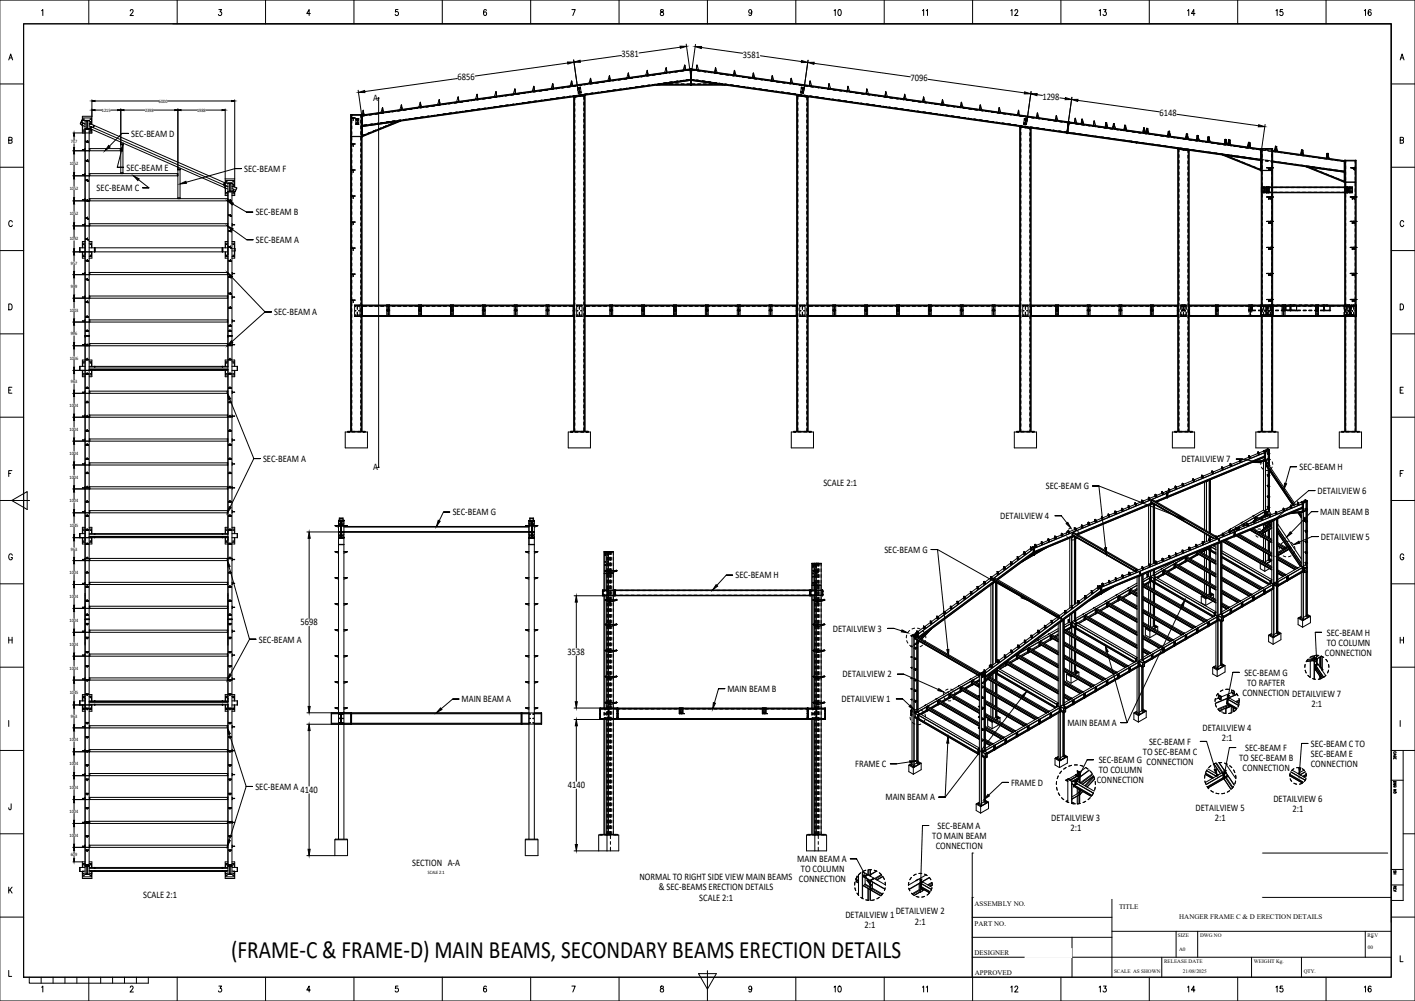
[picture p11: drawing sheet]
<svg xmlns="http://www.w3.org/2000/svg" width="1189mm" height="841mm" viewBox="0 0 1189 841" stroke-linecap="round" stroke-linejoin="round" font-family="sans-serif">
<defs><g id="words">
<text font-size="21" x="194" y="805">(FRAME-C &amp; FRAME-D) MAIN BEAMS, SECONDARY BEAMS ERECTION DETAILS</text>
<g font-size="8.4">
<text x="522" y="48">3581</text>
<text x="624" y="48">3581</text>
<text x="384" y="68">6856</text>
<text x="765" y="68">7096</text>
<text x="876" y="84">1298</text>
<text x="314" y="85">A</text>
<text x="974" y="98">6148</text>
<text x="110" y="115">SEC-BEAM D</text>
<text x="106" y="143">SEC-BEAM E</text>
<text x="205" y="144">SEC-BEAM F</text>
<text x="81" y="161">SEC-BEAM C</text>
<text x="215" y="181">SEC-BEAM B</text>
<text x="215" y="204">SEC-BEAM A</text>
<text x="230" y="265">SEC-BEAM A</text>
<text x="221" y="388">SEC-BEAM A</text>
<text x="993" y="388">DETAILVIEW 7</text>
<text x="314" y="395">A</text>
<text x="1092" y="395">SEC-BEAM H</text>
<text x="692" y="409">SCALE 2:1</text>
<text x="879" y="411">SEC-BEAM G</text>
<text x="1107" y="415">DETAILVIEW 6</text>
<text x="380" y="433">SEC-BEAM G</text>
<text x="840" y="436">DETAILVIEW 4</text>
<text x="1109" y="433">MAIN BEAM B</text>
<text x="1110" y="453">DETAILVIEW 5</text>
<text x="743" y="464">SEC-BEAM G</text>
<text x="618" y="486">SEC-BEAM H</text>
<text x="252" y="526">5698</text>
<text x="700" y="531">DETAILVIEW 3</text>
<text x="1115" y="534">SEC-BEAM H</text>
<text x="217" y="540">SEC-BEAM A</text>
<text x="1115" y="543">TO COLUMN</text>
<text x="477" y="550">3538</text>
<text x="1113" y="551">CONNECTION</text>
<text x="708" y="569">DETAILVIEW 2</text>
<text x="1046" y="568">SEC-BEAM G</text>
<text x="611" y="581">MAIN BEAM B</text>
<text x="1048" y="576">TO RAFTER</text>
<text x="1044" y="585">CONNECTION DETAILVIEW 7</text>
<text x="388" y="590">MAIN BEAM A</text>
<text x="707" y="590">DETAILVIEW 1</text>
<text x="1102" y="594">2:1</text>
<text x="897" y="610">MAIN BEAM A</text>
<text x="1010" y="614">DETAILVIEW 4</text>
<text x="1026" y="623">2:1</text>
<text x="965" y="626">SEC-BEAM F</text>
<text x="1101" y="627">SEC-BEAM C TO</text>
<text x="960" y="634">TO SEC-BEAM C</text>
<text x="1046" y="631">SEC-BEAM F</text>
<text x="1101" y="636">SEC-BEAM E</text>
<text x="923" y="641">SEC-BEAM G CONNECTION</text>
<text x="1041" y="639">TO SEC-BEAM B</text>
<text x="719" y="644">FRAME C</text>
<text x="1044" y="648">CONNECTION</text>
<text x="1101" y="645">CONNECTION</text>
<text x="923" y="650">TO COLUMN</text>
<text x="922" y="658">CONNECTION</text>
<text x="215" y="664">SEC-BEAM A</text>
<text x="477" y="662">4140</text>
<text x="849" y="660">FRAME D</text>
<text x="253" y="666">4140</text>
<text x="744" y="672">MAIN BEAM A</text>
<text x="1070" y="673">DETAILVIEW 6</text>
<text x="1005" y="681">DETAILVIEW 5</text>
<text x="1086" y="682">2:1</text>
<text x="883" y="690">DETAILVIEW 3</text>
<text x="1021" y="690">2:1</text>
<text x="788" y="696">SEC-BEAM A</text>
<text x="899" y="699">2:1</text>
<text x="783" y="705">TO MAIN BEAM</text>
<text x="786" y="713">CONNECTION</text>
<text x="670" y="724">MAIN BEAM A</text>
<text x="346" y="728">SECTION A-A</text>
<text x="673" y="733">TO COLUMN</text>
<text x="537" y="739">NORMAL TO RIGHT SIDE VIEW MAIN BEAMS CONNECTION</text>
<text x="554" y="748">&amp; SEC-BEAMS ERECTION DETAILS</text>
<text x="120" y="754">SCALE 2:1</text>
<text x="588" y="757">SCALE 2:1</text>
<text x="710" y="771">DETAILVIEW 1</text>
<text x="753" y="768">DETAILVIEW 2</text>
<text x="726" y="780">2:1</text>
<text x="769" y="777">2:1</text>
</g>
<g font-size="5.9">
<text x="819" y="761">ASSEMBLY NO.</text>
<text x="940" y="764">TITLE</text>
<text x="991" y="772">HANGER FRAME C &amp; D ERECTION DETAILS</text>
<text x="819" y="778">PART NO.</text>
<text x="819" y="802">DESIGNER</text>
<text x="819" y="819">APPROVED</text>
</g>
<g font-size="4.4">
<text x="990" y="788">SIZE</text>
<text x="1008" y="788">DWG NO</text>
<text x="1149" y="788">REV</text>
<text x="1149" y="798">00</text>
<text x="991" y="799">A0</text>
<text x="978" y="809">RELEASE DATE</text>
<text x="1054" y="809">WEIGHT Kg.</text>
<text x="936" y="818">SCALE AS SHOWN</text>
<text x="994" y="818">21/08/2025</text>
<text x="1095" y="818">QTY.</text>
</g>
<g font-size="4.2">
<text x="134" y="86">6000</text>
<text x="86" y="94">1215</text>
<text x="122" y="94">2398</text>
<text x="166" y="94">1988</text>
<text x="60" y="121">747</text>
<text x="59" y="139">1052</text>
<text x="59" y="160">1052</text>
<text x="59" y="181">1052</text>
<text x="59" y="202">1092</text>
<text x="60" y="222">957</text>
<text x="60" y="242">989</text>
<text x="59" y="262">1003</text>
<text x="60" y="282">996</text>
<text x="59" y="302">1036</text>
<text x="60" y="322">963</text>
<text x="59" y="342">1004</text>
<text x="59" y="362">1004</text>
<text x="59" y="382">1004</text>
<text x="59" y="402">1004</text>
<text x="59" y="422">1004</text>
<text x="59" y="443">1045</text>
<text x="60" y="463">963</text>
<text x="59" y="482">1004</text>
<text x="59" y="502">1004</text>
<text x="59" y="523">1004</text>
<text x="59" y="543">1004</text>
<text x="59" y="563">1004</text>
<text x="59" y="583">1045</text>
<text x="60" y="603">963</text>
<text x="59" y="623">1004</text>
<text x="59" y="643">1004</text>
<text x="59" y="663">1004</text>
<text x="59" y="683">1004</text>
<text x="59" y="703">1004</text>
<text x="60" y="719">609</text>
<text x="359" y="734">SCALE 2:1</text>
</g>
</g></defs>
<g fill="#000" stroke="#000" stroke-width=".84">
<path d="M584 39h5v2zM477 52h5l-5 2zM482 52l5-1 1 1zM571 39h6l-5 2zM674 51l5 1-6 1zM679 52h5v2zM301 78l5-2 1 2zM861 77l5 2h-5zM866 79h5v1zM77 92h3v1zM77 85l3-1v1zM99 92h2l-2 1z"/>
<path d="M101 92h3v1zM147 92h2l-2 1zM149 92h3v1zM187 92h2l-2 1zM195 84l2 1h-2zM895 82l5 2h-5zM900 84l6-1-1 2zM62 112l1 2h-1zM1058 105l5 1-6 1zM62 124h1l-1 3zM62 127l1 2h-1zM91 122l2 1-5 4z"/>
<path d="M103 122v5h-2zM62 145h1l-1 3zM62 148l1 2h-1zM112 148l5 2-1 2zM151 155l5-3 1 2zM62 166h1l-1 3zM62 169l1 2h-1zM191 169l5 2-1 1zM62 187h1l-1 3zM62 190l1 2h-1zM191 190l5 2-1 2zM62 209h1l-1 3z"/>
<path d="M62 212l1 2h-1zM62 228h1l-1 3zM62 231l1 2h-1zM191 229l4 3-1 1zM62 248h1l-1 3zM62 251l1 2h-1zM62 268h1l-1 3zM62 271l1 2h-1zM62 288h1l-1 2zM62 290l1 3h-1zM194 286l2 2-5 2zM62 309h1l-1 2z"/>
<path d="M62 311l1 3h-1zM62 328h1l-1 2zM62 330l1 3h-1zM191 330l3 5-2 1zM62 348h1l-1 3zM62 351l1 2h-1zM62 368h1l-1 3zM62 371l1 2h-1zM62 388h1l-1 3zM62 391l1 2h-1zM1054 387l5 2h-5zM62 408h1l-1 3z"/>
<path d="M62 411l1 2h-1zM1079 406h2l-2 5zM62 428h1l-1 3zM62 431l1 3h-1zM193 426h1l-3 5zM368 437l2 1-3 4zM896 440l1-1 3 5zM991 434l4 2-5-1zM62 449h1l-1 3zM62 452l1 2h-1zM260 447l1 5h-2zM1064 441l1 2-4 2z"/>
<path d="M1084 447l1 1-4 3zM1087 458l4-3 1 1zM62 468h1l-1 3zM62 471l1 3h-1zM191 471l2 5h-1zM928 460h2l-1 6zM62 488h1l-1 3zM62 491l1 3h-1zM602 491l1 1-4 4zM62 508h1l-1 3zM62 511l1 3h-1zM484 501l1 5h-2z"/>
<path d="M859 501l4 3-5-2zM996 504l-2 5-1-1zM62 529h1l-1 2zM62 531l1 3h-1zM758 529l5 3-6-1zM62 549h1l-1 2zM62 551l1 3h-1zM795 546h2v5zM929 543l2 4-2 1zM1105 553h2l-1 6zM62 569h1l-1 2zM62 571l1 3h-1z"/>
<path d="M193 566l1 1-3 4zM789 579l4 3-5-2zM62 590h1l-1 2zM62 592l1 3h-1zM259 594h2l-1 5zM370 595l1 1-4 3zM483 590h2l-1 5zM599 590l2 1-2 5zM765 592l3 5-4-3zM859 585l3-4-2 5zM1031 584h2l-2 5zM62 609h1l-1 3z"/>
<path d="M62 612l1 2h-1zM191 612l2 4-1 1zM260 608l1 6h-2zM484 605l1 5h-2zM62 629h1l-1 3zM62 632l1 2h-1zM764 639h6l-5 2zM797 619v5h-2zM62 649h1l-1 3zM62 652l1 2h-1zM904 655l2 1-4 4zM1020 647l2-1 1 6z"/>
<path d="M1028 647h2l-2 5zM1091 645h2l-1 5zM62 669h1l-1 3zM62 672l1 2h-1zM830 667l1 2-4 3zM62 689h1l-1 3zM62 692l1 3h-1zM62 709h1l-1 3zM62 712l1 3h-1zM192 706h1l-2 5zM259 714h2l-1 5zM483 710h2l-1 5z"/>
<path d="M62 721h1l-1 3zM728 740l2-1 1 5zM773 739h2l-2 5z"/>
</g>
<g fill="none" stroke="#000" stroke-width=".84">
<path d="M572 40l-35 5M577 37l3 26M584 37l-3 26M589 40l35 5M477 53l-78 11M482 50l4 26M522 47l-34 4M544 60v3h-1zM544 59h.1M544 59v3zM544 60h.1M559 57l1 4h-1z"/>
<path d="M560 57v3zM560 57h.1M560 58h.1M560 59h.1M560 60h.1M574 59l-2 1M575 55l1 3-2 1zM575 55l1 3M575 55h.1M576 57h.1M576 58h.1M577 59h3l-275 38h3"/>
<path d="M580 58h1v14h-1zM580 58l-275 39 1-1-1-3M580 58l-275 39M580 59h1M580 60h1M580 58v14M581 58l317 45M583 59h-2l317 44M585 57h.1M585 55h1M586 55h.1M586 55l-1 3 2 1-1-4-1 3"/>
<path d="M586 59l2 1M601 60h.1M601 59h.1M601 58h.1M601 57h.1M601 57v3zM601 57l1 4h-1v-1M601 57v3M617 60h.1M617 59h.1M617 59v3v-2l1 3h-1zM639 47l34 5"/>
<path d="M679 51l-4 25M684 53l81 12M301 76l4 25M384 66l-78 11M401 80v3h-1zM401 79v3zM401 80h.1M417 78l-1 3h1v-4v3M417 77h.1M417 78h.1M417 79h.1M417 80h.1"/>
<path d="M433 75l-2 4 2-1v-3v3M433 75h.1M433 77h.1M433 78h.1M448 73l1 3h-2zM448 73l1 3M449 73h-1M449 73h.1M449 75h.1M451 77h-3M460 76h-2M464 71l-1 3h2l-1-4 1 3"/>
<path d="M465 71h-1M465 73h.1M480 69l-1 3h2l-1-4 1 3M480 68h.1M480 69h.1M481 71h.1M485 74l1 4M485 74h1l1 4M486 74v1M486 77h.1M488 74h-1M488 73l-1 1v4"/>
<path d="M488 73l-3 1M488 73v5M488 77h-1M488 78h.1M488 78h-2M490 80v1M492 80l-10 1M493 71h-2M496 66l1 4h-2zM496 66l1 3zM496 66h.1M496 66v1"/>
<path d="M497 68h-1M497 69h-1M508 69h-3M512 64l1 3-2 1zM512 64v3M512 64h.1M512 68l-2 1M513 66h-1M513 67h-1M517 68h-2M517 76h-2M522 67h-2"/>
<path d="M522 75h-2M527 66h-3M527 74l-3 1M528 61v4h-1l1-3M528 62h.1M528 64h.1M528 65h.1M531 65l-2 1M531 74h-2M536 65h-2M536 73h-2M541 64l-2 1"/>
<path d="M541 72l-2 1M544 62h.1M546 63l-3 1M546 72h-3M550 63h-2M550 71h-2M554 71l-3 1h29M554 71h26M555 62h-2M555 70l-2 1M557 71l23-3-275 38 31-4M557 71h-3"/>
<path d="M557 71h23M560 61l-2 1M560 70h-2M565 61h-3M565 69h-3M569 60h-2M569 68l-2 1M574 68h-2M577 67h3l-275 38h3M580 67l-275 39M580 70h1M580 69h1"/>
<path d="M580 66h1M580 62h1M580 63h1M580 68h1M581 68l315 44M581 72h28M581 71h26M581 67l315 45M581 71h23M583 67h-2l315 44M585 67l3 1M590 68h2"/>
<path d="M591 60h2M595 69h2M595 61h3M600 69l2 1M600 61l3 1M604 70h3M605 62h2M609 71h2M610 63h2M614 71l2 1M614 63l3 1M617 62h.1"/>
<path d="M619 72h2M619 64h3M624 65h2M628 73l2 1M629 65l2 1M632 65h1M632 64h1M633 64h.1M633 62h.1M633 62l1 3h-1zM633 61v4M633 66h3"/>
<path d="M638 67h3M642 75l3 1M643 67l2 1M648 68h2M648 67h.1M648 66h1M649 64h.1M649 64l-1 3 2 1-1-4-1 3M652 77h2M652 69h3M657 69l3 1M662 70h2"/>
<path d="M664 69h.1M664 68h.1M665 66v1M665 66h.1M665 66l-1 3zM665 66l1 4h-2zM667 71h2M669 80l10 1M671 80v1M671 71l3 1M673 78h2M673 78h.1"/>
<path d="M673 77h.1M673 73l1 1M673 73l3 1M673 73v5M673 74h1M674 74v4M674 77h1M675 74v1M676 74h-2M676 74l-1 4M680 71h.1M680 69h1"/>
<path d="M681 68h.1M681 68l-1 3 1-2 1 3h-2zM681 73h2M695 75h3M696 73h.1M696 71h1M696 70v3zM697 71l1 3h-2zM705 76h2M712 75h.1M712 73h.1M712 73v3l1-3 1 3h-2z"/>
<path d="M728 78h.1M728 77h.1M728 75h.1M728 75v3zM728 75l1 4-1-1M728 75v3M744 80h.1M744 79h.1M744 78h.1M744 77h.1M744 77v3v-2l1 3h-1zM760 80h.1"/>
<path d="M760 79v3zM760 80l1 3h-1v-1M760 80v2M780 67l81 11M866 77l-4 28M871 80h5M77 84v21M77 98h-8v3M80 92h6M80 85h53M93 92h6M101 92v54h2v-26"/>
<path d="M104 92h18M129 92h18M141 85h54M149 92v75M152 92h14M173 92h14M189 92v61M197 84v73M295 97h9M295 96v266M295 99h3zM296 99h.1"/>
<path d="M296 97h.1M297 99v2v-2M297 99h.1M298 99h.1M299 100h1v4M299 100h2v5h-2zM301 100h-1v4M303 97h.1M303 96v266M304 98h1M304 96v266M304 99h1"/>
<path d="M305 96h-10v266M305 96l-1 19M305 93h.1M305 93v3M306 95h-1M306 96h.1M313 96l-3 1M318 96h-3M318 82h.1M318 82v311M321 91l1 3h-2zM321 90h.1"/>
<path d="M321 90l1 4M322 91h-1M322 93h.1M322 95h-2M327 94l-2 1M332 94h-3M337 93h-3M337 89l-1 3h2l-1-4 1 3M337 89h.1M338 91h.1M341 92l-2 1M346 92h-2"/>
<path d="M346 100h-2M351 91h-3M351 99h-3M353 86l1 4h-2zM353 86l1 3zM353 86h.1M353 87h.1M354 88h-1M354 89h-1M356 90l-3 1M356 98l-3 1M360 90h-2"/>
<path d="M360 98h-2M365 89h-2M365 97h-2M369 84h.1M369 84v3l-1 1 1-4M369 86h.1M370 86h-1M370 87h-1M370 88l-3 1M370 96l-3 1M375 88h-3M375 96h-3"/>
<path d="M379 87h-2M379 95h-2M384 86l-2 1M384 94l-2 1M385 82l-1 3h1v-4v4M385 82h.1M385 84h.1M389 86h-3M389 94h-3M394 85h-3M394 93h-3M398 92l-2 1"/>
<path d="M401 82h.1M403 92h-2M408 83h-3M408 91h-3M417 82h-2M441 86l-2 1M451 85h-3M482 82v280M483 82h-1M483 82v280M483 81h.1M484 81h.1"/>
<path d="M484 80l-2 1M486 80l1 1M487 80v1M491 80l-8 2M491 80v282M491 80h.1M491 80l1 282M670 80l-1 282M670 80h.1M670 80v282M670 80l8 2M674 80v1"/>
<path d="M676 80h2M677 81h.1M678 81h.1M678 82h1M678 82v280M679 82v280M685 81l3 1M718 86h3M728 87l2 1M738 81h2M747 82h3M760 82h.1"/>
<path d="M761 92h3M771 85l3 1M775 84h1M776 84h.1M776 82h.1M776 82l-1 3M776 81v4h1l-1-3M781 87h2M791 87h.1M791 86h1M792 84h.1M792 84l-1 3 2 1-1-4-1 3"/>
<path d="M792 84l-1 3M794 97h3M804 98h2M807 89h.1M807 88h.1M808 87h.1M808 86h.1M808 86l-1 4h2l-1-4M808 86l-1 3M814 91l2 1M823 91h.1M823 89h1"/>
<path d="M824 89h.1M824 93h2M824 88l-1 3zM824 89l1 3h-2zM839 93h.1M839 91h1M839 90h1M839 90v4l1-3 1 3h-2zM855 96h.1M855 95h.1M856 93h.1M856 93l-1 3"/>
<path d="M856 93v4l-1-1M857 97l2 1M861 100h1M871 98h.1M871 97h.1M871 96h1M872 95h.1M872 95l-1 3zM872 95l1 4h-2v-1M872 95l-1 3M887 100h.1M887 98h1"/>
<path d="M887 97l1 1M888 98l1 3h-2zM888 97l-1 3M890 82l5 1M901 82l-4 30M903 100h.1M903 99h.1M903 100l2 3h-2M903 100v3M903 99v4M906 84l68 10M989 96l68 10"/>
<path d="M62 114v4M68 104l1 1M69 101l-1 3M69 101h.1M69 105l2 1M69 103h.1M69 105v7M70 101v-2h7v5M70 105v5h1M70 104h1M70 104l-1 1M70 101h.1"/>
<path d="M71 101h4v634h-4zM71 108h2M71 108h4M71 109h4M72 119l2 1M72 119h2M72 119h.1M72 119h1M73 119h.1M73 101v7M73 102l-4-1-1 2 3 1M73 108h.1"/>
<path d="M73 102l1 6M73 108h1M74 119h.1M74 120h.1M74 101l-1 1M74 101l3 1-1 3-1-1M74 108h1M74 118l-1 1M74 118h.1M74 119v1M75 106h1M75 108h1"/>
<path d="M75 104h1M76 102v1zM76 108h.1M76 104l3 1M76 108l113 50M76 106v2M76 106l1 1M77 107l-1 1M77 107h.1M77 109v1h-2M77 107l112 49M77 109v3h-16"/>
<path d="M79 105l-1 2M79 105h.1M79 105l110 48M102 112h6h-6l-10 11M295 115h9M296 115h.1M299 104h2M299 104h1M299 101h1M301 101h.1M301 104h.1M303 115h.1"/>
<path d="M304 108h1M304 113h1M304 107h1M304 105h1M311 111l-2 1M313 104l-3 1M316 109l-3 1M318 104h-3M320 108h-2M322 103h-2M325 106l-3 1M327 102l-2 1"/>
<path d="M329 104l-2 1M332 102h-3M334 102l-29 12 2-1M336 102h1l-32 13M336 102l-31 12M337 101h-3M341 100l-2 1M837 103h3M847 104h2M857 106l10 2M857 107v255M857 107h1v255"/>
<path d="M858 106v1M859 106v1M860 104l2 1M860 103h1M861 101h.1M861 107h.1M862 100l-1 4M862 107h.1M862 104h.1M862 100v4M862 100h1h-2l-1 4M862 101h1"/>
<path d="M865 107l-1 1M865 107v1M866 108v254M871 107l2 1M880 109h2M890 102h2M894 111h2M896 111v1M897 110v1M897 110h.1M897 107h1M897 112l164 23"/>
<path d="M897 104h1M897 108v4M898 102h.1M898 102l-1 10M898 103l161 23M898 103l4 1M898 103v3M898 103l163 23M898 103l163 22M898 103h.1M899 111h-2l162 23M901 112h4"/>
<path d="M903 102v1M903 102h.1M904 104h2M906 112l2 1M909 103h.1M909 101h.1M909 100v3M909 101v3h1M909 100v4M909 101l1 3M910 101l-1 2M910 101h-1"/>
<path d="M910 100h-1v3M910 100v1M910 104h.1M913 105l2 1M919 104h.1M919 105l1-3v4M919 105h.1M919 102h.1M919 102v3zM922 107h3M925 115h2M929 106h.1"/>
<path d="M929 105v1M929 105h.1M929 103v1M929 103h1M929 103v3M929 103v3l1-2M929 103h1l-1 3M929 104h.1M929 103h.1M929 104h1M930 103v1M930 104h.1"/>
<path d="M930 103h.1M930 104l1 3M930 104l-1 3h2M931 107h.1M932 108h3M934 116l4 1M935 107h.1M935 106v1M935 106h.1M935 105h1M935 107h1M936 106h.1"/>
<path d="M936 104l-1 1M936 104h.1M936 106v1M936 104v1M936 105h.1M936 104v3M936 104l1 4M936 104l-1 4M936 104h-1v3M936 104l-1 3M937 108h.1M937 109h3"/>
<path d="M939 117h3M945 108h.1M945 105h.1M945 105h1l-1 3h-1zM945 106h.1M945 105v3M945 106h1M945 106v3h1M946 106h.1M946 106h-1M946 118h2M946 106v3"/>
<path d="M946 105l-1 3M946 109h.1M946 109h1M947 110h2M949 118l2 1M951 119v1M955 120h.1M956 111l2 1M961 110h.1M961 107l1 1-1 3h-1zM961 108h.1M961 107v4"/>
<path d="M961 108v3M961 108l1 3M962 111h.1M963 111h.1M963 111h1M963 110v1M963 110h.1M963 108h1M964 108l-1 3M964 108h.1M964 109h.1M964 111h.1"/>
<path d="M964 108v1M964 110v1M964 108l1 4M964 108l-1 4M964 108v3M965 112h.1M965 113h3M975 114h3M980 115h3M981 114h1M981 113h.1M981 113h1"/>
<path d="M982 113h-1M982 113h.1M982 111h.1M982 110l-1 4M982 110h1M982 111v2M982 110v1M982 110v4M982 111v3M982 111l1 3M982 111h1M982 110v4v-3"/>
<path d="M983 111h-1M983 111v3M983 111h.1M983 110l-1 4M983 110v1M983 111l-1 3M983 114h.1M997 115h.1M997 113h.1M997 112l-1 4M997 112l1 1-1 3h-1M997 113h1"/>
<path d="M998 113h.1M998 113v3M998 113l-1 3M998 117h.1M998 117l3 1M998 116v1M998 116h.1M1005 117h1M1006 116v1M1006 116h.1M1006 117h.1M1006 114h1l-1 3z"/>
<path d="M1006 114h.1M1006 114h1M1006 115h.1M1006 114v4M1006 114v1M1006 115h1M1007 114v4M1007 114h.1M1007 114l-1 3M1007 118h.1M1008 119h3M1013 119l3 1"/>
<path d="M1014 118h1M1015 118h.1M1015 115v3M1015 115l-1 3M1015 115h1v3h-1M1015 116h.1M1015 115h.1M1015 115v1M1015 118h1M1016 116h.1M1016 116l-1 3M1016 118h-1"/>
<path d="M1016 116l1 3M1016 115v3M1017 119h.1M1029 120h.1M1029 117h.1M1029 117h1v3h-1zM1029 118h1M1029 117v1M1029 117l1 1M1030 120h.1M1030 118h.1M1030 118l-1 3 1-3"/>
<path d="M1030 117v1M1030 118l1 3M1030 117v3M1032 120h.1M1032 117v4M1032 117l2 1M1032 118h.1M1033 118h-1M1033 118h.1M1033 118l-1 3M1033 118l1 3M1033 118v3"/>
<path d="M1034 118l-1 3M1049 120v3M1049 120h.1M1049 120h1v1M1050 120v3h-1M1063 105l-4 25M61 127h40M62 121v3M62 129v7M62 139v6M71 126h.1M71 126h-2h2"/>
<path d="M71 125v2M72 135l2 1M72 135h.1M72 135h1M73 135h.1M74 136h.1M74 134h.1M74 135h.1M74 134l-1 1M74 135v1M75 125h26M75 125v2"/>
<path d="M101 125v2M101 121h2M101 122h2M102 127l-3 14h5h-5M295 121h.1M295 121h3M296 121h.1M297 121h.1M297 121v2v-2M298 121h.1M958 120v1M959 120v1"/>
<path d="M968 121h2M977 122l4 1M982 123h2M988 124h3M989 125l10 1M990 125v237M991 125h.1M992 125l-1 1M994 125v1M995 125v1M997 126h.1M998 126h.1"/>
<path d="M999 127h-1v235M999 127v235M1010 127l4 1M1015 128h3M1020 128l4 1M1023 121h2M1025 129h2M1028 130h-1l32 13M1028 130l31 13M1028 130l2 1M1030 131l29 11h-2M1030 131l3 1"/>
<path d="M1031 121h.1M1032 122h2M1032 121h1M1033 120h.1M1034 121h.1M1035 133h2M1041 123l3 1M1044 132h2M1044 136l2 1M1048 138l2 1M1048 123h1M1049 123h.1"/>
<path d="M1049 122v1M1049 122h.1M1049 120v1M1049 121h.1M1049 123h1M1049 122l1 1M1050 122l-1 1M1050 120h.1M1050 122v1M1050 120l-1 4h2M1050 120v1M1050 121h.1"/>
<path d="M1050 120l1 4M1050 121l1 3M1051 124h.1M1051 125h3M1053 140l2 1M1053 133l4 1M1056 125l3 1M1058 134h2M1059 127h1M1059 136h1M1059 134h1M1059 126h1"/>
<path d="M1059 128h1M1059 133h1M1060 134h2M1060 125v237M1060 125v33M1060 125h9M1060 126h3M1060 125v132M1063 134l2 1M1063 135l3 1M1063 126h3M1063 135h3"/>
<path d="M1064 135h3M1065 127h2M1066 127l63 9-2-1M1068 135h1M1068 136l61 9M1068 127l61 8M1068 126l61 9M1068 136l61 8M1068 125h.1M1068 125v237M1069 125v237M1069 135l60 9"/>
<path d="M1071 126h.1M1072 126h-1M1072 123h1l-1 3h-1zM1072 124h.1M1072 123l-1 3M1072 123v1M1072 123h.1M1072 126h.1M1072 124l1 3M1072 124v3M1072 123h1M1073 123l-1 1"/>
<path d="M1073 123l-1 3M1073 127h.1M1074 128h3M1084 129l2 1M1093 129h.1M1094 129h.1M1094 126v1M1094 126l-1 3M1094 126h1v1l-1 2h-1M1094 127h.1M1094 126h.1M1094 127h1z"/>
<path d="M1094 127l1 3M1094 127v3M1095 126l-1 3M1095 130h.1M1098 139l2 1M1108 133h2M1114 132h1M1115 132h.1M1115 129h1v3h-1zM1115 129v1zM1115 130h.1M1115 129v1"/>
<path d="M1115 129h.1M1115 130h1M1115 132h1M1116 130l-1 3M1116 132h-1M1116 130h.1M1116 130l1 3M1116 129v3M1117 133h.1M1117 134h3M1129 137h1M1129 136h1"/>
<path d="M1129 138h1M1130 135v227M1130 135v122M1130 135h9M1131 135v122M1131 135h.1M1138 135h.1M1139 135v227M61 148h88M62 150v7M62 160v6M71 147h.1"/>
<path d="M71 147h-2h2M71 146v2M72 151l2 1zM72 151h.1M72 152h.1M72 152h1M72 151l1 1M72 151v1M73 152h.1M73 151h.1M73 151v1M74 152h.1"/>
<path d="M74 151h-1M74 151h.1M74 151l-1 1M75 146h74M75 146v2M101 146h2M101 145h2M116 151l9 7h-5h5M149 146v2M149 142h2M149 143h2M151 141v26"/>
<path d="M189 153v1M189 153l-1 2M189 158h.1M189 154h.1M189 154l-1 1M189 155h.1M189 158l3 1M189 158v6h3M189 150h8M189 156h1M189 156v2M189 153v-1h8v5"/>
<path d="M189 158v5h3M190 156h.1M190 156l-1 2M190 154h.1M190 156l2 1M192 154h1M192 154h3v581h-3zM192 154l-3-1-1 2 4 2M193 154h.1M193 154v6l-1 1M193 154v6l2 1M194 154h-1"/>
<path d="M194 154h1M195 158l1 1M195 154l2 1-1 2h-1M195 157h.1M196 155h.1M196 157l3 1M196 159v2M197 142h6h-6l-41 11M199 158l-2 3M295 143h.1M295 143h3M296 143h.1"/>
<path d="M297 143h.1M297 143v2v-2M298 143h.1M1059 141h1M1060 144l-1-19h10v237M1060 157h76v5h-76v-5h76v5M1060 158h.1M1060 143h9M1060 158h1M1061 158h-1M1061 143h.1M1061 157v1"/>
<path d="M1061 158h74M1061 158v4M1061 157v5M1062 158h.1M1062 157v5M1063 157v5M1064 157v5M1064 158h.1M1064 141h.1M1064 141h6M1064 158h1M1065 158h-1"/>
<path d="M1065 157v1M1065 141h.1M1065 158v4M1066 158h.1M1066 141h.1M1066 141v2M1066 157v5M1066 141l2 2M1067 141h.1M1068 141h.1M1068 141v2M1068 141l-2 2"/>
<path d="M1068 143h.1M1069 141h.1M1070 141h.1M1103 141h-3l29 11-2-1M1105 142l2 1M1107 141h3M1109 144l3 1M1114 146l2 1M1118 148l3 1M1123 150h2M1129 146h1M1129 143h1"/>
<path d="M1129 153l-32-13 32 13M1129 151h1M1130 153l-1-18h10v227M1130 158h.1M1130 153h9M1130 158h1M1131 158h-1M1131 157v1M1131 153h.1M1131 158v4M1131 157v5M1131 158h1"/>
<path d="M1132 157v5M1132 158h.1M1132 158h-1M1133 157v5M1134 157v5M1134 157h.1M1134 158h.1M1134 158h1M1135 158h-1M1135 157v1M1135 141h4M1135 141h.1"/>
<path d="M1135 158v4M1136 141h.1M1136 158h.1M1136 141h1M1136 141l2 2M1137 141h.1M1137 141l1 2M1138 141h.1M1138 141v2M1138 153h.1M1139 141h.1M61 169h131"/>
<path d="M62 171v7M71 168h.1M71 168h-2h2M71 167v2M72 168l2 1zM72 168h.1M72 168l1 1M72 168h1M73 169h.1M73 168h.1M74 169h.1M74 168h-1"/>
<path d="M74 168h.1M75 167h117M75 167v2M149 167h2M149 166h2M191 167v2M192 161h3M192 168l2 1M192 168h.1M192 168l1 1M192 168v1M193 169h.1"/>
<path d="M193 160v1M193 168h.1M193 160l1 1M194 169h.1M194 168h-1M195 160l1 1M196 171l11 7h5h-5M196 160l1 1M197 161v2h-2M197 161v3h-2M295 165h3zM296 165h.1"/>
<path d="M297 165h.1M297 165v2v-2M298 165h.1M1060 162h76M1060 161h.1M1060 161v96M1060 161h1M1061 161h-1M1061 162h.1M1061 162h74M1062 161h.1M1064 161h.1"/>
<path d="M1064 165v1M1064 165h6M1064 161h1M1065 161h-1M1065 165v1M1065 162h.1M1066 161h.1M1066 165v1M1066 166h.1M1066 167h.1M1066 166v1M1066 166v-1v1"/>
<path d="M1066 166l2 1M1067 165v1M1068 165v1M1068 166h.1M1068 166v1M1068 166l-2 1M1069 165v1M1070 165v1M1130 161h.1M1130 161h1M1131 161h-1M1131 162h.1"/>
<path d="M1131 161h1M1132 161h.1M1132 161h-1M1134 162h.1M1134 161h.1M1134 161h1M1134 165l6 1zM1135 161h-1M1135 165v1M1135 162h.1M1136 165v1M1136 161h.1"/>
<path d="M1136 167v-1l2 1M1136 166v1M1136 166h.1M1137 166h-1M1137 165v1M1138 165v1M1138 167h.1M1138 166v1M1138 166h1M1139 166l-3 1M1139 165l-1 1M1140 165v1"/>
<path d="M61 190h131M62 181v6M62 192v7M71 189h.1M71 189h-2h2M71 188v2M72 183l2 1M72 183h.1M72 183l1 1M72 183h1M73 183h.1M73 183v1"/>
<path d="M73 184h.1M74 184h.1M74 183h-1M74 183h.1M75 188h117M75 188v2M191 188v2M192 194h2M192 181h2M192 181l2 1M192 194l2 1M192 181h.1"/>
<path d="M192 194h.1M192 194h1M192 181h1M193 194h.1M193 181h.1M194 194h.1M194 181h.1M194 195h.1M194 182h.1M194 181v1M194 193l-1 1M194 193h.1"/>
<path d="M194 180l-1 1M194 180h.1M194 194v1M195 188v2M195 189h2h-2M195 193l12 8h6h-6M195 189h.1M295 186l3 1zM296 186v1M297 187h.1M297 187v2v-2M298 186v1"/>
<path d="M1064 186h6zM1065 186h.1M1066 186h.1M1066 188h.1M1066 186v2M1066 186l2 2M1067 186h.1M1068 186h.1M1068 186v2M1068 186l-2 2M1069 186h.1M1134 186h6z"/>
<path d="M1135 186h.1M1136 186h.1M1136 186h1M1136 186v2M1136 186l2 2M1137 186h.1M1137 186l1 2M1138 186h.1M1138 186v2M1138 186h1M1139 186l-3 2M1139 186h-1"/>
<path d="M1140 186h.1M61 212h131M62 202v7M62 214v6M67 208v4M69 212v5h2M70 212v4h1M71 208h-4v4M71 204h-1v4M71 203h-2v5M72 219h2M72 219l2 1"/>
<path d="M72 201h2M72 201l2 1M72 219h.1M72 201h.1M72 201h1M72 219h1M73 219h.1M73 201h.1M73 218h1M74 218l-1 1M74 219h.1M74 201h.1"/>
<path d="M74 200l-1 1M74 200h.1M74 201v1M74 219v1M74 202h.1M75 203h2v5M75 204h2v4M75 208h117M77 212v4h-2M77 212v5h-2M79 208v4M80 208v4"/>
<path d="M187 208v4M189 212v5h3M189 212v4h3M192 203h-3v5M192 204h-3v4M192 219h2M192 207l2 1M192 219l2 1zM192 207l2 1zM192 219h.1M192 208h.1M192 207h.1"/>
<path d="M192 219h1M192 208h1M193 219h.1M193 208h.1M193 207h.1M193 207v1M194 207h-1M194 219h.1M194 208h.1M194 220h.1M194 218l-1 1M194 218h.1"/>
<path d="M194 207h.1M194 207l-1 1M195 203h2v14h-2M195 204h2v5M195 209h3v2h-3M197 211v5h-2M295 208l3 1zM296 208v1M297 209h.1M297 209v1v-1M298 208v1M1064 208h6z"/>
<path d="M1065 208h.1M1066 208h.1M1066 210h.1M1066 208v2M1066 208l2 2M1067 208h.1M1068 208h.1M1068 208v2M1068 208l-2 2M1069 208h.1M1134 208h6zM1135 208h.1"/>
<path d="M1136 208h.1M1136 208v2M1136 208l2 2M1137 208h-1M1137 208h.1M1138 208h.1M1138 210h.1M1138 208v2M1138 208h1M1139 208l-3 2M1139 208h-1M1140 208h.1"/>
<path d="M61 231h131M62 223v5M62 233v6M71 230h.1M71 230h-2h2M71 229v2M72 235h2M72 235h.1M72 235h1M73 235h.1M74 234l-1 1M74 234h.1"/>
<path d="M74 235h.1M75 229h117M75 229v2M191 229v2M192 232l2 1M192 233h.1M192 233h1M193 233h.1M194 233h.1M194 232l-1 1M194 232h.1M195 233l28 29h5h-5h5h-5l-28 25"/>
<path d="M195 229v2M195 230h2h-2M195 230h.1M295 230h3zM296 230h.1M297 231h.1M297 230v2v-2M298 230h.1M1064 230h.1M1064 230h6M1065 230h.1M1066 230h.1"/>
<path d="M1066 230v2M1066 230l2 2M1067 230h.1M1068 230h.1M1068 232h.1M1068 230v2M1068 230l-2 2M1069 230h.1M1070 230h.1M1134 230h6M1134 230h.1M1135 230h.1"/>
<path d="M1136 230h.1M1136 232h.1M1136 230v2M1136 232v-2l2 2M1137 230h-1M1137 230h.1M1138 230h.1M1138 232h.1M1138 230v2M1138 230h1M1138 230l-2 2M1139 230l-3 2"/>
<path d="M1139 230h-1M1140 230h.1M61 251h131M62 242v6M62 253v6M71 249v1M71 249h-2l2 1M71 249v2M72 254h2M72 254h.1M72 254h1M73 254h.1"/>
<path d="M73 253h.1M73 253v1M74 254h.1M75 249h117M75 249v2M191 249v2M192 258l2 1M192 246l2 1M192 258h.1M192 246h.1M192 259h.1M192 247h.1"/>
<path d="M192 247h1M192 259h1M192 258v1M193 247h.1M193 259h.1M193 258h.1M193 246h.1M193 246v1M193 258v1M194 258h-1M194 258h.1M194 258l-1 1"/>
<path d="M194 246h-1M194 246h.1M194 246l-1 1M194 247h.1M194 259h.1M195 249v2M195 249h2l-2 1M195 249v1M295 252h3zM296 252h.1M297 253h.1M297 252v2v-2"/>
<path d="M298 252h.1M298 257h2v3M298 256h4v10h-4zM298 256h4M302 257h-2v3M304 257h1M304 258h1M304 256h1M305 256h177v10h-177zM305 257h177M325 256v10M326 257h.1"/>
<path d="M326 257v9M326 257v4M327 256l-2 1M327 256v10M352 256v10M353 257v9M353 257h.1M354 256l-2 1M354 256v10M378 256v10M379 257l1 9M380 257h.1"/>
<path d="M380 257v9M380 257v4h1M381 256l-3 1M381 256v10M405 256v10M406 257v4h-1M406 257v9M406 257h1M407 257v9M408 256l-3 1M408 256v10M432 256v10"/>
<path d="M433 257v9M433 257h.1M434 257l-1 9M434 256l-2 1M434 256v10M459 256v10M460 257h.1M460 257v9M460 257v4M461 256l-2 1M461 256v10M482 256h.1"/>
<path d="M482 257h.1M482 258h.1M484 257h3v3M484 256h5v10h-5zM484 256h5M489 257h-2v3M491 257h1M491 258h1M492 256h.1M492 256h177v10h-177zM492 257h177M512 256v10"/>
<path d="M513 257h.1M513 257v9M513 257h1M513 257v4M514 257v9M514 257h.1M515 256l-3 1M515 256v10M539 256v10M540 257v9M540 257h.1M541 257l-1 9"/>
<path d="M542 256l-3 1M542 256v10M566 256v10M567 257h.1M567 257v9M567 257v4M568 256l-2 1M568 256v10M593 256v10M594 257v9M594 257h.1M595 256l-2 1"/>
<path d="M595 256v10M619 256v10M620 257v9M620 257h1M621 257v9M622 256l-3 1M622 256v10M646 256v10M647 257v4h-1M647 257v9M647 257h1M648 257v9"/>
<path d="M649 256l-3 1M649 256v10M669 256h.1M669 257h1M669 258h1M672 257h2v3M672 256h4v10h-4zM672 256h4M676 257h-2v3M679 257h.1M679 258h.1M679 256h.1"/>
<path d="M679 256h177v10h-177zM679 257h177M700 256v10M701 257h.1M701 257v9M701 257v4M702 256l-2 1M702 256v10M726 256v10M727 257l1 9M728 257h.1M728 257v9"/>
<path d="M729 256l-3 1M729 256v10M753 256v10M754 257h.1M754 257v9M754 257h1M754 257v4M755 257v9M755 257h.1M756 256l-3 1M756 256v10M780 256v10"/>
<path d="M781 257v9M781 257h.1M782 257l-1 9M782 256l-2 1M782 256v10M807 256v10M808 257h.1M808 257v9M808 257v4M809 256l-2 1M809 256v10M834 256v10"/>
<path d="M834 257l1 9M835 257h.1M835 257v9M836 256l-2 1M836 256v10M856 256h1M856 257h1M856 258h1M859 257h2v3M859 256h5v10h-5zM859 256h5M864 257h-2v3"/>
<path d="M866 257h1M866 258h1M866 256h1M867 256h122v10h-122zM867 257h122M887 256v10M888 257h.1M888 257v9M888 257v4M889 256l-2 1M889 256v10M913 256v10"/>
<path d="M914 257v9M914 257h1M915 257v9M916 256l-3 1M916 256v10M940 256v10M941 257v9M941 257h1M942 257v9M942 257l-1 4h2M943 256l-3 1M943 256v10"/>
<path d="M967 256v10M967 257l1 9M968 257h.1M968 257v9M969 256v10M969 256l-2 1M989 256h1M989 257h1M989 258h1M992 257h2v3M992 260v-4h5v4M992 256h5"/>
<path d="M993 256v5M994 257h.1M994 257v4M995 257h-1M996 256v5M997 257h-3M999 257h.1M999 258h.1M999 256h.1M999 256h141v10h-141zM999 257h141M999 257h60"/>
<path d="M1021 256v10M1022 257v9M1022 257h1M1023 257v9M1024 256l-3 1M1024 256v10M1049 257h6M1049 256v6M1050 257h.1M1050 257h1M1050 257v3M1050 257v4"/>
<path d="M1051 257v3M1051 257h.1M1052 256v6M1052 257h.1M1052 260h.1M1052 256v5M1057 257h8M1059 256v10M1059 257h1M1059 258h1M1060 256v10M1060 257v1"/>
<path d="M1060 260v2M1060 257h.1M1060 258h.1M1060 257h1M1060 259v3M1061 257l-1 1M1061 257h77M1061 257l1 3M1062 256v1M1062 257v3M1063 257v1M1063 257h.1"/>
<path d="M1063 258h.1M1064 256v10M1064 257v3M1064 252h.1M1064 252h6M1065 252h.1M1065 257v8M1065 256h5M1065 256v4M1066 252h.1M1066 257v1M1066 253h.1"/>
<path d="M1066 252v1M1066 257h.1M1066 258h.1M1066 252l2 1M1067 257v3M1067 256v1M1067 252h.1M1068 252h.1M1068 257h-1M1068 252v1M1068 257v3M1068 252l-2 1"/>
<path d="M1069 257v1M1069 257h.1M1069 258h.1M1069 252h.1M1070 256v10M1070 252h.1M1072 257h2M1077 256v10M1078 257v9M1078 257h1M1079 257v9M1080 256v10"/>
<path d="M1080 257h.1M1080 260h.1M1080 256v5M1080 256v5h-3M1080 256l-3 1M1081 257h8M1084 256v5M1084 260h1M1084 258h1M1085 256v5M1086 256v1M1087 257h.1"/>
<path d="M1088 256v1M1089 257h.1M1089 257v4M1091 257h3M1096 257h3M1101 257h2M1105 256v10M1105 256l3 1M1106 257h.1M1106 257v9M1106 257h1M1106 257v4"/>
<path d="M1107 257v9M1107 257h.1M1108 256v10M1112 260h1M1112 258h1M1112 256v5M1113 256v5M1115 256v1M1115 257h.1M1116 256l-5 1M1117 257h.1M1117 257v4"/>
<path d="M1129 256h5M1129 256v4M1129 257h1M1129 258h1M1130 256v4M1130 257v1M1130 260v2M1130 257h.1M1130 257h1M1131 257l-1 1M1131 259v3M1131 257v3"/>
<path d="M1131 257h1M1132 257v8M1132 256v1M1132 257v3M1133 257v1M1133 257h.1M1133 258h.1M1134 256v10M1134 257v3M1134 252h6M1134 252h.1M1135 252h.1"/>
<path d="M1135 257v8M1135 256h5v10h-5M1135 256v4M1136 252h.1M1136 257v1M1136 257h.1M1136 252h1M1136 252v1M1136 258h.1M1136 252l2 1M1137 252h.1M1137 252l1 1"/>
<path d="M1137 256v4M1137 256v1M1138 257v3M1138 252h.1M1138 257h.1M1138 252v1M1138 252h1M1139 252l-3 1M1139 252h-1M1139 257v1M1139 257h.1M1139 258h.1"/>
<path d="M1140 252h.1M61 271h131M62 262v6M62 273v6M71 270h.1M71 270h-2h2M71 269v2M72 278h2h-2zM72 266h2v1h-2zM72 266h2M72 278h.1M72 266h.1"/>
<path d="M72 278h1M72 266v1M73 278h.1M73 266h.1M73 266v1M73 267h.1M73 266v-1v1M73 278v-1v1M74 278h.1M74 266v1M74 266h.1M75 269h117"/>
<path d="M75 269v2M191 269v2M192 278h2h-2zM192 274h2M192 278h.1M192 274h.1M192 278h1M192 274h1M193 278h.1M193 274h.1M193 277v1M193 277h.1"/>
<path d="M193 273v1M193 273h.1M194 274h.1M194 278h.1M195 269v2M195 270h2h-2M195 270h.1M298 266h4M300 262v3l-2 1M300 262v3l2 1M304 261h1M304 265h178"/>
<path d="M304 265h1M304 266h1M305 266h177M326 261h.1M326 264h.1M326 262h.1M326 265h.1M326 261h-1M326 261h1M327 261h-2M353 261h.1M353 264h.1"/>
<path d="M353 262h.1M353 265h.1M353 261h-1M353 261h1M354 261h-2M380 261h.1M380 264h.1M380 262h.1M380 265h.1M380 261h-2M381 261h-3M406 261h1"/>
<path d="M406 264h1M406 262h1M406 265h1M407 261h1M408 261h-3M433 261h.1M433 264h.1M433 262h.1M433 265h.1M433 261h-1M433 261h1M434 261h-2"/>
<path d="M460 261h.1M460 264h.1M460 262h.1M460 265h.1M460 261h-1M460 261h1M461 261h-2M482 261h.1M482 266h.1M482 265h.1M484 266h5M487 262v3l-3 1"/>
<path d="M487 262v3l2 1M491 261h1M491 265h179M491 265h1M492 266h.1M492 266h177M513 261h1M513 264h1M513 262h1M513 265h1M513 261h-1M514 261h1"/>
<path d="M515 261h-3M540 261h.1M540 264h.1M540 262h.1M540 265h.1M540 261h-1M540 261h2M542 261h-3M567 261h.1M567 264h.1M567 262h.1M567 265h.1"/>
<path d="M567 261h-1M567 261h1M568 261h-2M594 261h.1M594 264h.1M594 262h.1M594 265h.1M594 261h-1M594 261h1M595 261h-2M620 261h1M620 264h1"/>
<path d="M620 262h1M620 265h1M621 261h-2M621 261h1M622 261h-3M647 261h1M647 264h1M647 262h1M647 265h1M647 261h2M649 261h-3M669 261h1"/>
<path d="M669 266h.1M669 265h1M672 266h4M674 262v3l-2 1M674 262v3l2 1M679 261h.1M679 265h178M679 265h.1M679 266h.1M679 266h177M701 261h.1M701 264h.1"/>
<path d="M701 262h.1M701 265h.1M701 261h-1M701 261h1M702 261h-2M728 261h.1M728 264h.1M728 262h.1M728 265h.1M728 261h-2M728 261h1M729 261h-3"/>
<path d="M754 261h1M754 264h1M754 262h1M754 265h1M754 261h-1M755 261h1M756 261h-3M781 261h.1M781 264h.1M781 262h.1M781 265h.1M781 261h-1"/>
<path d="M781 261h1M782 261h-2M808 261h.1M808 264h.1M808 262h.1M808 265h.1M808 261h-1M808 261h1M809 261h-2M835 261h.1M835 264h.1M835 262h.1"/>
<path d="M835 265h.1M835 261h-1M835 261h1M836 261h-2M856 261h1M856 266h1M856 265h1M859 266h5M861 262v3l-2 1M862 262v3l2 1M866 261h1M866 265h124"/>
<path d="M866 265h1M866 266h1M867 266h122M888 261h.1M888 264h.1M888 262h.1M888 265h.1M888 261h-1M888 261h1M889 261h-2M914 261h1M914 264h1"/>
<path d="M914 262h1M914 265h1M915 261h-2M915 261h1M916 261h-3M941 261h1M941 264h1M941 262h1M941 265h1M941 261h-1M943 261h-3M968 261h.1"/>
<path d="M968 264h.1M968 262h.1M968 265h.1M968 261h-1M968 261h1M969 261h-2M989 261h1M989 266h1M989 265h1M992 262v4h5v-4M992 266h5M993 261h3"/>
<path d="M994 262v3l-2 1M994 261h-1M994 261h2M994 262l1 3 2 1M999 261h.1M999 265h61M999 265h.1M999 266h.1M999 266h141M1022 261h1M1022 264h1M1022 262h1"/>
<path d="M1022 265h1M1022 261h-1M1022 261h2M1024 261h-3M1049 261h6M1049 265v1M1050 261h1M1050 264h1M1050 262h1M1050 265h1M1050 262v4M1050 261h-1"/>
<path d="M1051 261h1M1051 262v4M1052 265v1M1052 261h3M1057 261h3M1059 261h1M1059 266h5M1059 265h1M1060 265h.1M1060 261h.1M1060 265v97M1060 261h-3"/>
<path d="M1060 265h1M1060 261h1M1060 264v98M1061 265h-1M1061 261h-1M1061 265h77M1062 262l-1 4M1062 262v4M1062 266h.1M1062 261h3M1063 261h.1M1063 265h.1"/>
<path d="M1064 262v3v1M1065 265v1zM1065 266h5M1065 262v4M1066 265h.1M1066 261h.1M1067 261h2M1067 262v4M1067 265l1 1M1067 262v3M1067 265v1M1068 262v4"/>
<path d="M1069 265h.1M1069 261h.1M1072 261h2M1077 261h2M1078 261h1M1078 264h1M1078 262h1M1078 265h1M1078 261h.1M1079 261h.1M1080 261h4M1081 261h12"/>
<path d="M1085 261h4M1089 261h.1M1089 261h1M1090 261h.1M1090 261h3M1095 261h2M1100 261h2M1105 261h2M1106 261h1M1106 264h1M1106 262h1M1106 265h1"/>
<path d="M1106 261h.1M1107 261h-2M1108 261h-3M1109 261h3M1113 261h5h-9M1113 261h4M1117 261h.1M1117 261h1M1129 266h5M1129 261h1M1129 262v4M1129 265h1"/>
<path d="M1130 262v4M1130 265h.1M1130 261h.1M1130 265v97M1130 261h1M1130 265h1M1131 265h-1M1131 261h-1M1131 264v98M1131 262v4M1132 265v1M1132 265l-1 1"/>
<path d="M1132 262v4M1133 261h.1M1133 265h.1M1134 262v3v1M1135 265v1zM1135 262v4M1136 265h.1M1136 261h.1M1137 266h.1M1137 262v4M1138 265v1M1138 262v3"/>
<path d="M1139 261h.1M1139 265h.1M61 290h131M62 282v6M62 293v6M71 289v1M71 289h-2l2 1M71 282h4M72 290h2M72 290h.1M72 290h1M73 290h.1"/>
<path d="M73 290v-1v1M74 290h.1M75 289h117M75 289v1M191 289v1M192 282h3M192 290h2h-2zM192 290h2M192 290h.1M192 290h1M193 290h.1M193 289v1"/>
<path d="M193 289h.1M194 290h.1M195 289v1M195 289h2l-2 1M61 311h131M62 302v7M62 314v5M67 308v3M69 311v6h2M70 311v4h1M71 308h-4v3M71 304h-1v4"/>
<path d="M71 302h-2v6M72 314h2h-2zM72 302h2h-2zM72 302h2M72 314h.1M72 302h.1M72 314h1M73 314h.1M73 302h.1M73 302v-1v1M73 314v-1v1M74 314h.1"/>
<path d="M74 302h.1M75 302h2v6M75 311h117M75 310h117M75 304h2v4M75 308h117M77 311v4h-2M77 311v6h-2M79 308h.1M79 311h.1M80 308h.1M80 311h.1"/>
<path d="M187 308h.1M187 311h.1M189 311v6h3M189 311v4h3M192 302h-3v6M192 304h-3v4M192 314h2h-2zM192 302h2h-2zM192 302h2M192 314h.1M192 302h.1M192 314h1"/>
<path d="M193 314h.1M193 302h.1M193 301v1M193 313v1M193 313h.1M193 301h.1M194 314h.1M194 302h.1M195 308h5v3h-5M195 302h2v6M195 304h2v4M197 311v4h-2"/>
<path d="M197 311v6h-2M199 308v3M61 330h131M62 322v6M62 333v6M71 329v1M71 329h-2l2 1M72 338h2h-2zM72 326h2h-2zM72 338h.1M72 326h.1M72 338h1"/>
<path d="M72 326h1M73 338h.1M73 326h.1M73 326v-1v1M73 338v-1v1M74 338h.1M74 326h.1M75 329h117M75 329v1M191 329v1M192 338h2h-2zM192 326h2h-2z"/>
<path d="M192 338h.1M192 326h.1M192 338h1M192 326h1M193 338h.1M193 326h.1M193 335l20 50h6h-6h6h-6l-20 41M193 325v1M193 337v1M193 337h.1M193 325h.1M194 338h.1"/>
<path d="M194 326h.1M195 329v1M195 329h2l-2 1M61 351h131M62 342v6M62 353v6M71 350h.1M71 350h-2h2M71 349v2M72 350h2h-2zM72 350h2M72 350h.1"/>
<path d="M73 350h.1M73 350v-1v1M74 350h.1M75 349h117M75 349v2M191 349v2M192 350h2h-2zM192 350h2M192 350h.1M193 350h.1M193 349v1M193 349h.1"/>
<path d="M194 350h.1M195 349v2M195 350h2h-2M195 350h.1M61 371h131M62 362v6M62 373v6M71 370h.1M71 370h-2h2M71 369v2M72 374h2h-2zM72 362h2h-2z"/>
<path d="M72 362h2M72 362h.1M72 374h.1M72 374h1M73 362h.1M73 374h.1M73 373h.1M73 362v-1v1M73 374v-1v1M74 362h.1M74 374h.1M75 369h117"/>
<path d="M75 369v2M191 369v2M192 374h2h-2zM192 362h2h-2zM192 362h2M192 374h1M192 362h.1M193 362h.1M193 374h.1M193 373h.1M193 361v1M193 373v1"/>
<path d="M193 361h.1M194 374h.1M194 362h.1M195 369v2M195 370h2h-2M195 370h.1M290 363h19v13h-19zM292 363v-1h15v1M293 362v1M294 362v1M305 362v1M306 362v1"/>
<path d="M477 363h19v13h-19zM479 363v-1h15v1M480 362v1M481 362v1M493 362v1M665 363h18v13h-18zM667 363v-1h15v1M668 362v1M680 362v1M681 362v1M852 363h19v13h-19zM854 363v-1h15v1"/>
<path d="M855 362v1M856 362v1M867 362v1M868 362v1M985 363h19v13h-19zM987 363v-1h15v1M988 362v1M1000 362v1M1001 362v1M1055 363h19v13h-19zM1057 380h1M1057 380v1"/>
<path d="M1057 380h.1M1057 363v-1h15v1M1058 362v1M1059 362v1M1061 379l2 1M1061 379l-3 2M1061 379h.1M1062 379l1 1M1062 379h-1M1062 379h1M1062 379h.1M1063 379h.1"/>
<path d="M1063 379v1M1063 380v8M1063 380l-194 81M1063 380h.1M1063 380v54M1065 377h.1M1065 377l2 1M1065 377l-3 2M1065 377v1M1065 378h1M1065 378l-2 1M1066 378h.1"/>
<path d="M1066 378l-3 1M1066 379v1M1066 378v2M1066 378l-3 2M1066 378v3M1067 378h-1M1067 378v3M1070 362v1M1071 362v1M1125 363h19v13h-19zM1127 363v-1h15v1M1128 362v1"/>
<path d="M1129 362v1M1140 362v1M1141 362v1M61 391h131M62 382v6M62 393v6M71 390h.1M71 390h-2h2M71 389v2M72 398h2M72 397h2v1h-2zM72 386h2h-2z"/>
<path d="M72 386h2M72 386h.1M72 398h.1M72 386h1M73 386h.1M73 398h.1M73 397h.1M73 386v-1v1M74 386h.1M74 398h.1M75 389h117M75 389v2"/>
<path d="M191 389v2M192 398h2M192 397h2v1h-2zM192 386h2h-2zM192 386h2M192 398h.1M192 386h.1M192 386h1M193 398h.1M193 386h.1M193 397h.1M193 385v1"/>
<path d="M193 385h.1M194 398h.1M194 386h.1M195 389v2M195 390h2h-2M195 390h.1M318 393h.1M1010 399l1 1M1010 399v2M1010 399h.1M1010 399v1M1010 400h.1"/>
<path d="M1011 400l-1 1M1011 400h.1M1011 400v1M1018 397l-7 3M1018 397l1 1M1018 397h.1M1018 396h1M1018 396v1M1018 396h.1M1019 396h-1M1019 398h.1M1019 397v1"/>
<path d="M1019 397h.1M1019 396v1M1019 396h.1M1019 396v2M1026 394h1M1026 394l-7 3M1027 393v1M1027 393h.1M1027 392v1M1027 394h.1M1027 392l-1 2M1027 393l1 1"/>
<path d="M1028 394h.1M1028 394h-1M1033 391l-6 2M1033 391h1M1034 391h.1M1034 389v1M1034 389l-1 2M1034 390h.1M1034 389h.1M1034 390v1M1041 387l-7 3M1041 387l1 1"/>
<path d="M1042 387h.1M1042 386v1M1042 386l-1 1M1042 386h.1M1042 388h.1M1042 387v1M1044 386h-5h5l10 2M1049 384l-7 3M1049 384l1 1M1049 384h.1M1049 383l1 1M1049 383v1"/>
<path d="M1049 383h.1M1049 383h1M1050 383h.1M1050 385h.1M1050 384v1M1050 384h.1M1050 383v1M1057 381l-7 3M1057 381v1M1057 381h.1M1057 382h.1M1057 380l1 1"/>
<path d="M1058 380h.1M1058 380l-1 2M1058 381v1M1060 388l-1 2M1060 392l1 2M1062 388v41M1062 383h.1M1062 387h.1M1062 380v3M1062 384v3M1062 383l-81 34M1062 387l-7 1"/>
<path d="M1062 383l1 1-82 34M1062 387h1l-11 2 11-2M1062 387l-9 1M1063 384h.1M1063 383h.1M1063 386v1M1063 381h.1M1063 386h.1M1063 387h.1M1063 387v1M1063 384l-82 34M1063 385l-2 1"/>
<path d="M1063 395h2M1063 386l2-1h1l-3 2M1063 389h1M1063 390l1 1M1063 388h1l1 1M1063 390h1M1063 390h.1M1063 389v1M1064 389v2M1064 389h.1M1064 391h.1M1064 389l23 35"/>
<path d="M1064 390h.1M1064 391l22 34M1064 391l23 34M1064 390v1M1065 381v1M1065 399v1M1065 381h.1M1065 399h.1M1065 389h-1M1065 389h.1M1065 389l23 35M1065 400h1"/>
<path d="M1065 381h1M1065 400h.1M1065 382h.1M1065 385l2 1M1065 380h1M1065 380v1M1065 399h1M1066 382v3M1066 386v4M1066 394v5M1066 400v7M1066 381h.1"/>
<path d="M1066 390l1 1M1066 380l1 1M1066 399l1 1M1066 400h.1M1066 399h.1M1066 391h.1M1066 381v10M1066 395v4M1066 400v8M1066 381h1M1066 391h1M1067 391h.1"/>
<path d="M1067 400h.1M1067 391h-1M1067 400h-1M1067 381v10M1067 391v1M1067 395v4M1067 400v8M1067 400h-2M1067 381l-2 1M1067 381h.1M1069 388v2M1069 392l-2 2"/>
<path d="M1084 392h5h-5l-4 14M61 411h131M62 402v6M62 413v6M71 410h.1M71 410h-2h2M71 409v2M72 409h2v1h-2zM72 410h.1M72 410h1M73 410h.1M73 409h.1"/>
<path d="M74 410h.1M75 409h117M75 409v2M191 409v2M192 409h2v1h-2zM192 410h.1M192 410h1M193 410h.1M193 409h.1M194 410h.1M195 409v2M195 410h2h-2"/>
<path d="M195 410h.1M965 419l1 1M965 419l-5 2M965 418h1M965 418v1M965 419h.1M965 418h.1M965 420h1M966 420h.1M966 419h.1M966 419v1M966 418v1"/>
<path d="M966 418h.1M966 418v2M968 420h-1M968 420h.1M970 417l1 1M970 417l-4 2M970 415l2 1M970 415v2M971 417h.1M971 415h-1M971 416h.1M972 417l-1 1"/>
<path d="M972 416l-1 2M972 416h.1M976 415h1M976 415l-4 1M976 413l1 1M976 413v2M976 414h.1M976 414v1M976 413h.1M976 413v1M976 415h.1M977 415h.1"/>
<path d="M977 414h.1M977 414v1M980 413l1 1M980 413h.1M980 413l-3 1M980 417v1M980 417l-9 4M980 418h1M980 418l-9 3M980 415v2M980 417h.1M980 416h1"/>
<path d="M980 416h.1M981 416h.1M981 415h.1M981 418l-9 4M981 418h.1M981 414v1M981 414v4M981 414h.1M982 412l-2 1M982 411h1M982 411v1l1 1M982 412h.1"/>
<path d="M982 411h.1M982 413h.1M982 412v1M982 413h1M982 412h1M983 412h.1M983 411v1M983 413h.1M983 411v2M983 411h.1M987 410l1 1M987 410l-4 2"/>
<path d="M987 409h1M987 409v1M987 410h.1M987 410h1M987 408v1M988 409h.1M988 410h-1M988 410h.1M988 411h.1M988 409v2M989 409h-1M993 407l-4 2"/>
<path d="M993 407l1 1M993 407h.1M993 406l1 1M993 406v1M993 406h.1M994 406h.1M994 408h.1M994 407h.1M994 407v1M1000 410h.1M1001 409h.1M1002 404l-8 3"/>
<path d="M1002 404h1M1002 409h.1M1002 404h.1M1002 402l1 1M1002 402v2M1002 402h.1M1002 403h.1M1002 403h1M1003 403h.1M1003 404h.1M1003 403v1M1010 401h.1"/>
<path d="M1010 401l-7 2M1010 400v1M1010 401h1M1011 401h.1M1012 405v40M1013 405h.1M1014 405v41M1014 405h.1M1014 404h.1M1015 403h.1M1015 403v1M1016 404v43"/>
<path d="M1016 403h.1M1017 403l-4 2M1017 403h.1M1065 417v1M1065 408v1M1065 408h.1M1065 417h.1M1065 409h.1M1065 418h.1M1065 409h1M1065 417l1 1M1065 416h1"/>
<path d="M1065 416v1M1065 407h1M1065 407v1M1066 409v7M1066 418v7M1066 409h.1M1066 418h-1M1066 416l1 1M1066 407l1 2M1066 408h.1M1066 417h.1M1066 409v8"/>
<path d="M1066 418v8M1066 408h1M1066 417h1M1067 417h-1M1067 417h.1M1067 409v8M1067 418v8M1067 417l-2 1M1067 409h-2M1067 409h.1M1067 417v1M1097 420h.1"/>
<path d="M1097 420l1 1M1100 412h5h-5l-35 30M61 431h131M62 422v6M62 434v6M71 430h.1M71 430h-2h2M71 429v2M72 433h2M72 433h2v1h-2zM72 421h2v1h-2zM72 422h.1"/>
<path d="M72 434h.1M72 433h.1M72 422h1M72 434h1M72 433v1M73 433h.1M73 433v1M73 422h.1M73 434h.1M73 421h.1M73 421v-1v1M73 433v-1v1"/>
<path d="M74 422h.1M74 433v1M74 434h.1M74 433h.1M75 429h117M75 429v2M191 429v2M192 433h2M192 433h2v1h-2zM192 421h2v1h-2zM192 434h.1M192 433h.1"/>
<path d="M192 422h1M192 434h1M192 433v1M193 433h.1M193 433v1M193 434h.1M193 422h.1M193 421h.1M193 420v1M193 432v1M193 432h.1M193 420h.1"/>
<path d="M194 433h.1M194 421h.1M194 434h.1M194 422h.1M194 421v1M194 433v1M195 429v2M195 430h2h-2M195 430h.1M284 437h1v-2h3v2l-2 1M284 437v268M284 439h2"/>
<path d="M284 437h5M284 438h2M285 437h-1M286 437l-2 1M286 436h.1M286 436h-1M286 439l1 1M286 438h1M286 438v1M286 438l3-1-3 1M287 437l-3 1M287 438v8"/>
<path d="M287 438h.1M287 440h.1M287 439v1M287 439h.1M287 438v1M287 437l-2 1 2-1M287 439h2M287 438h2M287 436h1M287 436h.1M287 437l-1 1M288 437l-2 1"/>
<path d="M288 436h.1M289 438h.1M289 437v268M289 437l-1 1 1-1M289 437l-1 1M373 430h5h-5l-4 8M444 437v268M444 439h2M444 437h5M444 438h2M444 437l1 1M444 438h.1"/>
<path d="M445 437v1M445 437l1 1-1-1v-2h3l1 3M445 437l1 1M446 436h.1M446 436h-1M446 437l1 1M446 437v1M446 437l1 1-1-1M446 439l1 1M446 438h1M446 438v1M447 438h.1"/>
<path d="M447 437v1M447 438v8M447 440h.1M447 439v1M447 439h.1M447 438v1M447 438l-1-1 1 1M447 437l1 1-1-1M447 439h2M447 438h2M447 438v-1v1M447 436h1"/>
<path d="M447 436h.1M448 437v1M448 436h.1M448 437l1 1M449 437h.1M449 437v268M449 437v1M892 433h-6h6l4 6M914 439h1M914 439v1M914 439h.1M915 439h.1"/>
<path d="M915 439v1M915 440h.1M915 439v2M920 438l1 1M920 438l-5 2M920 437h1M920 437v1M920 438h.1M920 437h.1M920 438h1M921 438h.1M921 437h.1"/>
<path d="M921 439h.1M921 437v2M925 436h1M925 436l-4 1M925 434l2 1M925 434v2M925 435l1 1M925 435h1M925 434h.1M926 436h.1M926 435v1M926 434v1"/>
<path d="M926 434h.1M926 435h.1M927 435l-1 1M931 433l-5 2M931 433l1 1M931 433h.1M931 432l1 1M931 432v1M931 432h.1M931 434h1M932 434h.1M932 433v1"/>
<path d="M932 433h.1M932 432v1M932 432h.1M932 432v2M937 431l1 1M937 431l-5 2M937 431h.1M937 430h1M937 430v1M937 430h.1M938 430h-1M938 430h.1"/>
<path d="M938 431h.1M938 432h.1M938 430v2M942 429h1M942 429l-4 1M942 427l1 1M942 427v2M942 428h.1M942 429h.1M942 428v1M942 427h.1M942 427v1"/>
<path d="M942 428h1M942 428l1 1M943 428h-1M943 429h.1M943 429h-1M943 428h.1M943 428v1M948 426l1 1M948 426l-5 2M948 425h1M948 425v1M948 426h.1"/>
<path d="M948 425h.1M948 427h.1M949 426v1M949 426h.1M949 427h.1M949 427h-1M949 425h.1M949 425v1M949 425v2M953 424l2 1M953 424l-4 2M954 423h1"/>
<path d="M954 423l-1 1M954 424h.1M954 423h.1M955 423v2M955 423h.1M959 422h1M959 422l-4 1M959 420l1 1M959 420v2M959 421v1M959 421h.1M959 422h.1"/>
<path d="M959 420h.1M959 420v1M960 422h.1M960 421h.1M960 421v1M965 425v50M966 424h1M967 424l2-1v51M967 424h.1M967 424v51M967 423h.1M967 422l53 30"/>
<path d="M967 422h.1M967 420h.1M967 420v2M967 420l54 31M967 420h1l53 30M967 421h.1M968 420l-1 1M968 422l-63 27M968 420l-1 2M968 423h.1M968 423l-63 26M969 423l-63 26 63-26-2 1"/>
<path d="M969 423v50M970 424v49M991 434l-68-26h-5h5h-5h5l6 52M1043 439h.1M1044 439h-1M1046 440h.1M1046 440h-1M1046 440l1 1M1048 440h1M1048 440l-1 1M1048 440h.1M1053 433v1"/>
<path d="M1053 433h1zM1053 439l-4 2M1053 439h1M1053 438l-2 1M1053 438l-4 2M1053 438h.1M1053 439h.1M1053 437l1 1M1053 437v2M1053 438h1M1054 438h.1M1054 439h.1"/>
<path d="M1054 435v3M1054 438v1M1054 437v1M1054 438h1M1055 435l-10 5M1055 434v1M1055 434v4M1055 435v3M1055 435h.1M1055 436v1M1055 437h1v1l-1-1M1055 435v2"/>
<path d="M1055 436l1 1M1055 435l3 2M1055 435l1-1 3 2M1055 436h.1M1055 437h.1M1055 435v1M1055 436l2 1-2-1M1055 434h.1M1056 434h-1M1056 437h-1M1060 436l-6 2M1060 435l-1 1"/>
<path d="M1060 436h.1M1060 435h1M1060 435v1l1 1M1060 435h.1M1060 436v1M1060 437h.1M1061 435h.1M1061 437h.1M1061 435v2M1061 436h.1M1062 429l1 1M1062 434v1"/>
<path d="M1062 429h.1M1062 433h.1M1062 430v3M1062 433l-4 2M1062 433h1M1062 433l-4 3M1063 433h.1M1063 431h.1M1063 430h.1M1063 430v3l-3 2M1063 433l-3 2M1063 430l-24 14 1-1"/>
<path d="M1063 430l-2-1-34 19M1063 430l-8 4M1063 429l3 4M1063 429l2-1 3 4M1064 432h-1M1064 432v1M1064 432h.1M1064 430v2M1064 430v4l-1-2M1064 430h.1M1064 430l2 3M1064 430v4"/>
<path d="M1065 426v1M1065 426h.1M1065 434h.1M1065 432h.1M1065 439l3 2M1065 427h.1M1065 426h1M1065 432v2M1065 425h1M1065 425v1M1066 427v1M1066 439v1"/>
<path d="M1066 427v2M1066 425l1 1M1066 433l1 1M1066 433l-5 3M1066 433h.1M1066 426h.1M1066 432l1 1M1066 432v1M1066 432h.1M1066 432h1M1066 427v3M1066 430h.1"/>
<path d="M1066 426h1M1066 430h-2M1066 430h1M1067 432h.1M1067 430h-3M1067 427v3M1067 439v1M1067 434h.1M1067 433h.1M1067 426l-2 1M1067 426h.1M1067 433v1"/>
<path d="M1067 438l2 2M1068 438l1 1M1068 438h1M1069 438v52M1070 437h.1M1070 437v97M1070 437h1M1071 437h.1M1071 436h.1M1072 431l-5 2M1072 431v1M1072 431h.1"/>
<path d="M1072 430h1M1072 430v1M1072 430h.1M1072 432h.1M1072 430v2M1072 436v54M1073 436h.1M1073 436v54M1074 436l-1 54M1074 436l-1 96M1074 436l-4 1M1074 436h.1"/>
<path d="M1078 428l-6 3M1078 428l1 1M1078 428h.1M1078 427l1 1M1078 427v1M1078 427h.1M1078 429h.1M1079 429h.1M1079 429h-1M1079 428h.1M1079 428v1M1084 432h.1"/>
<path d="M1084 426l-5 2v1M1084 426l1 1M1084 426h.1M1084 424l1 1M1084 424v2M1084 425h.1M1085 426h.1M1085 425h.1M1085 427h.1M1085 425v2M1090 423l-5 2M1090 423h.1"/>
<path d="M1090 422l1 1M1090 422v1l1 1M1090 422h.1M1090 424h1M1090 431l3 4M1091 424h.1M1091 423h.1M1091 423v1M1091 431l2 3M1092 431l1 2-1-2M1093 431h.1M1093 422l2 1-57 24"/>
<path d="M1093 422l2 1M1093 422h.1M1093 422l-2 1v1M1093 431v45M1093 422h1M1094 426h.1M1094 430h.1M1094 423v3M1094 427v3M1094 426l-56 24M1094 430h-8M1094 430h1l-11 2"/>
<path d="M1094 426l1 1M1094 426l-57 24M1094 430l-9 1M1094 422h1M1094 422h.1M1095 427h.1M1094 429h.1M1094 423h1M1094 423h.1M1094 426h1M1094 427h.1M1094 422l1 1"/>
<path d="M1095 429h.1M1095 423h.1M1095 426h.1M1095 424h.1M1095 427l-58 24M1095 423v7M1095 430l-11 2M1095 430h.1M1095 423v97M1095 436h.1M1095 437v1M1095 435h1l1 1"/>
<path d="M1095 437h.1M1095 436v1M1095 438h.1M1096 437h.1M1096 438h.1M1096 436v1M1096 437v1M1096 436h.1M1096 428l1 1M1096 428h.1M1097 438h.1M1097 436h-1"/>
<path d="M1097 438h-1M1097 436l-1 1M1097 436h.1M1097 436h-2v2M1097 436h-2M1097 436v2h-2M1097 420v1M1097 420l-3 2M1097 438v1M1097 428l-2 1M1097 428h.1M1097 439h.1"/>
<path d="M1097 437h1M1097 437h.1M1097 427h1M1097 427l-1 1M1097 421h1M1097 421l-3 1M1097 422v5M1097 429v8M1097 439v7M1098 421h.1M1098 421v6M1098 429v8"/>
<path d="M1098 439v7M1098 437l1 1M1098 427l1 1M1098 438h.1M1098 428h.1M1098 428l-3 2 3-2v10M1098 421l-3 2M1098 421v7M1098 438v8M1098 428v10M1099 428l-2 1M1099 438l-2 1"/>
<path d="M1099 428h.1M1099 438h.1M1102 430h5h-5l-17 17M61 452h131M62 443v6M62 454v6M67 448v4M69 452v5h2M70 452v4h1M71 443h-2v5M71 448h-4v4M71 444h-1v4"/>
<path d="M72 457h2h-2zM72 445h2v1h-2zM72 445h2M72 446h.1M72 445h.1M72 457h.1M72 457h1M72 445v1M73 445h.1M73 457h.1M73 445v1M73 446h.1"/>
<path d="M73 445v-1v1M73 457v-1v1M74 445v1M74 457h.1M74 446h.1M74 445h.1M75 449h117M75 443h2v5M75 451h117M75 444h2v4M75 448h117M77 452v4h-2"/>
<path d="M77 452v5h-2M79 448v1M79 451v1M80 448v1M80 451v1M187 448v1M187 451v1M189 452v5h3M189 452v4h3M192 443h-3v5M192 444h-3v4M192 457h2h-2z"/>
<path d="M192 445h2v1h-2zM192 445h2M192 457h.1M192 445h.1M192 445v1M192 457h1M193 457h.1M193 445h.1M193 445v1M193 446h.1M193 444h.1M193 444v1"/>
<path d="M193 456v1M193 456h.1M194 457h.1M194 445h.1M194 446h.1M194 445v1M195 448h5v4h-5M195 443h2v5M195 444h2v4M197 452v4h-2M197 452v5h-2M199 448v4"/>
<path d="M258 447h191M260 452v68M282 442l2 1M284 447h.1M284 458h5M284 442h-3h3M284 449h3M284 457h5M284 447h2M284 452h2M284 452h5M284 447h2h-2"/>
<path d="M284 452h.1M284 452h1M285 447h-1M285 452h-1M285 442h.1M285 452h1h-1M285 452h.1M286 447h-2M287 446l-1 1M287 451l-1 1M287 447h.1M287 447v4"/>
<path d="M287 442h.1M287 441h.1M287 449v-1v1M287 449h.1M287 446v1M287 451v1M287 446h.1M287 445v1M287 445h.1M287 444v1M287 444h.1M287 443v1"/>
<path d="M287 442v1M287 440v1M287 447v1M287 448v1M287 449v1M287 450h.1M287 450v1M287 451h.1M287 447h2h-2M287 446h-1M287 451l-1 1 1-1M287 446l-3 1"/>
<path d="M287 446l-2 1M287 452h.1M287 447h-1M287 447h2M287 452h2M288 442h.1M288 452h-1M288 452h1h-1M288 447h-2M288 452h.1M289 452h.1M289 447h155"/>
<path d="M289 443h155M289 442h155M289 442h3h-3M289 449h-2M289 447h.1M289 447h-1M289 447h-1h1M291 442h.1M442 442h1M444 458h5M444 442h-3h3M444 449h3"/>
<path d="M444 457h5M444 447h2M444 452h2M444 452h5M444 447h.1M444 447h1M444 452h.1M445 447h.1M445 452h-1M445 452h.1M445 447h1M445 442h.1"/>
<path d="M446 452h-1h1M446 447h.1M446 447h1M446 451v1M446 452h.1M446 446l1 1M447 451l-1 1M447 446l-1 1M447 447v4M447 446v1M447 446h.1M447 445v1"/>
<path d="M447 445h.1M447 444v1M447 444h.1M447 443v1M447 443h.1M447 442v1v-1M447 442h.1M447 441v1M447 441h.1M447 440v1M447 449v-2v2M447 449v-1v2"/>
<path d="M447 451v-1l-1 2M447 452v-1v1M447 447h.1M447 447v1M447 451l2 1M447 449v1M447 450l-1 2M447 451v1M447 447h1h-1M447 447h2M448 452h-1M448 447h.1"/>
<path d="M448 442h.1M448 447h-1h1M448 447h1M448 452h.1M449 452h-1M449 447h.1M449 452h.1M449 442h3h-3M449 449h-2v1M451 442l-2 1M866 460h1M866 460v1"/>
<path d="M866 460h.1M867 460h2M867 460l2 1-98 72M867 460h.1M869 459l1 1M869 459l-1 1M869 459h.1M869 457l2 1M869 457v2M869 459h1M869 457h.1M869 458h1"/>
<path d="M870 458h.1M870 459h.1M871 458l-1 2M875 457h1M875 457l-4 1M875 456h.1M875 455l1 1M875 455v2M875 457h.1M875 455h.1M875 456v1M875 455v1"/>
<path d="M876 457h.1M876 457h-1M876 456h.1M876 456v1M880 454l-4 2M881 454h.1M881 453l1 1M881 453l-1 1 1 1M881 453h.1M881 453h1M881 455h.1M881 454v1"/>
<path d="M881 453v1M882 455h-1M882 454l-1 1M882 453v1M882 453v2M886 452l-4 2M886 451h1M886 451v1l1 1M886 452h.1M886 450v1M886 451h.1M887 452h.1"/>
<path d="M887 451h.1M887 453h.1M887 451v2M892 450h1M892 450l-5 1M892 448l1 1M892 448v2M892 449v1M892 449h.1M892 450h.1M892 448h.1M892 448v1"/>
<path d="M892 449h1M893 449h.1M893 450h.1M893 449v1M896 446v3M896 451l2 2M897 447l1 1M897 447l-4 2M897 446h1M897 446v1M897 446h2M897 447h1"/>
<path d="M897 447h.1M898 446h.1M898 447h.1M898 448h.1M898 447v1M898 446v1M898 446v2M899 446h-1M899 452v59M900 444l-2 1M900 452h.1M900 452v57"/>
<path d="M901 451h.1M901 450l53 30M901 450h.1M901 449h.1M901 448h.1M901 448v2M901 448l55 31M901 449v1M901 449l53 31M901 450l-32 13M901 448v1M902 450h.1"/>
<path d="M902 450l-33 14M902 447h.1M902 447l-1 1M902 447l55 32M902 444l2 1M902 454h-2M902 450l-33 14 34-13-3 1M903 451l-3 1M903 451v57M903 445l1 1M903 445l-4 2M903 444h1"/>
<path d="M903 444v1M903 445h.1M903 443v1M903 443l1 1M903 444h.1M904 445h.1M904 451v56M904 445h-1M904 444h.1M904 446h.1M904 444v2M906 446v3"/>
<path d="M906 451l-2 2M908 443h2M908 443l-4 1M909 441l1 1M909 441l-1 2M909 442v1M909 442h.1M909 443h.1M909 441h.1M909 441v1M909 442h1M910 442h.1"/>
<path d="M910 442v1M914 440l1 1M914 440l-4 2M914 440h.1M915 441h.1M915 440v1M999 460l1 1M999 460h1M999 460v1M1004 459l-4 2M1004 459l1 1M1004 458h2"/>
<path d="M1004 458v1M1004 459h1M1005 459h.1M1005 458h-1M1005 458h.1M1006 460h-1M1006 458h-1M1006 458l-1 2M1010 457l-4 1M1010 457h1M1010 455l1 1M1010 455v2"/>
<path d="M1010 456h.1M1010 457h.1M1010 455h.1M1010 456v1M1010 455v1M1011 457h.1M1011 455v1M1011 455l1 1M1011 456h.1M1011 456v1M1012 455h-1M1012 448v8"/>
<path d="M1014 449v6M1016 454l1 1M1016 454l-5 2M1016 454h.1M1016 453l1 1M1016 453v1M1016 453h.1M1016 450v3M1016 455h.1M1016 454v1M1016 455h1M1016 454h1"/>
<path d="M1017 454h.1M1017 453v1M1017 455h.1M1017 459v4M1017 459v9M1017 448v-45v45M1017 451v2M1017 454v1M1017 459h.1M1017 451v3M1017 459l5 3M1018 459v3"/>
<path d="M1019 458l3 2M1021 452l1 1M1021 452l-4 2M1021 457l-2 2M1021 450l2 1M1021 450v2M1021 452h1M1022 452h.1M1021 450h.1M1022 451h.1M1022 457v60M1022 457l-3 2"/>
<path d="M1022 453h.1M1023 451l-1 2M1023 451h.1M1023 457h.1M1023 451l1-1zM1023 457l4-2-4 2v104M1023 457v104M1023 456h.1M1024 454h.1M1024 453h.1M1024 450h.1M1025 456h.1"/>
<path d="M1026 456v60M1026 455h.1M1026 456v61M1027 455h-1M1027 455v62M1027 450l-4 1M1027 450h1M1027 448l-4 3M1027 448l1 1M1027 448v2M1027 449h.1M1027 449v1"/>
<path d="M1027 455l42 24M1027 448v1M1027 448h.1M1027 450h.1M1028 450h.1M1028 455l41 23M1028 449h.1M1028 449v1M1029 454l40 23M1030 454l39 22M1033 447h-1M1033 447l-5 2"/>
<path d="M1033 447l1 1M1033 446h1M1033 446v1M1033 447h.1M1033 446h.1M1033 448h.1M1033 447v1M1034 447h.1M1033 447h1M1033 448h1M1034 447h-1M1034 448h.1"/>
<path d="M1034 448h-1M1034 444v1M1034 446h.1M1034 446v2M1034 445h-1M1035 446h.1M1035 446l-1 1M1036 446h-1M1036 445v1M1036 446h.1M1036 446l2 1M1036 446l-2 1"/>
<path d="M1036 446h2M1036 450h1M1036 450l-110 46M1037 450v1M1037 450l-111 46M1037 447l-1 3M1037 450h.1M1037 449h.1M1037 451h.1M1037 448v1M1037 451l-111 46M1037 447h.1"/>
<path d="M1038 447l-112 46M1038 447h.1M1038 446l-1 5M1038 445l-2 1M1038 444l-2 2M1038 444l-4 2M1038 443l1 1M1038 443v2l1 1M1038 445h1M1038 443h.1M1038 445h.1M1038 444h.1"/>
<path d="M1038 444h1M1039 445h.1M1039 444h-1M1039 444h.1M1039 450l30 17M1039 446h.1M1039 444v2M1040 444l1 1M1040 444h-1M1040 443h1M1040 443v1M1040 444h.1"/>
<path d="M1040 444h1M1041 444h.1M1041 443h.1M1041 449l28 16-28-16M1041 445h.1M1041 444v1M1041 443v1M1041 443v2M1042 449l27 15M1044 441v1M1045 440l-5 3M1045 440h.1"/>
<path d="M1045 440v2M1045 440l2 1M1045 442h.1M1045 441h.1M1045 441v1M1047 441l-6 2M1047 441l1 1M1048 441h.1M1048 441v1M1048 440v1M1048 442h.1M1049 440l-1 2"/>
<path d="M1049 441h.1M1049 440h.1M1049 441l-1 1M1050 445l19 11M1051 445l18 11M1053 444l16 9M1055 446v2M1055 450l2 1M1056 442h.1M1056 442v1M1057 445h2M1057 442h.1"/>
<path d="M1058 442h.1M1058 447h1M1058 447h.1M1059 447h.1M1059 447v1M1061 446l1 2M1061 450l-2 1M1062 441v4M1062 448v1M1062 452v8M1062 440l4 2M1063 441v3"/>
<path d="M1063 453v8M1063 447v3M1065 443l-3-2 3 2M1066 446v5M1066 454v9M1066 445v6M1066 445v7M1066 455v8M1067 445v7M1067 455v8M1067 442h.1M1067 442l-3-2 3 2"/>
<path d="M1068 441h.1M1068 441l-1 1M1069 454l-17-9 17 9M1069 441l-11 6M1069 444l-9 4M1069 442l-10 5M1069 443l-9 5M1074 448l7 11M1074 448l8 11M1074 444l19 29M1074 459l4 2M1074 457l6 3"/>
<path d="M1074 440l19 30M1074 456l6 4M1074 446l8 13M1074 458l5 3M1074 458l4 3M1075 459v2M1078 456l-2 1M1080 455h3M1080 460h.1M1082 459l-8 5M1082 459l1 1M1082 459h1"/>
<path d="M1082 459h.1M1082 459l1-1 1 1M1083 460v1M1083 460h.1M1083 460l-9 5M1083 460v2M1083 459v2M1084 459l-1 1M1084 459h.1M1085 456l1 1M1088 459v2M1096 455l1 1"/>
<path d="M1096 446l1 1M1096 446h.1M1096 455h.1M1097 447h.1M1097 456h.1M1097 454h1M1097 454l-1 1M1097 446h1M1097 446h-1M1097 447v7M1097 456v7M1098 447v7"/>
<path d="M1098 456v7M1098 454l1 2M1098 446l1 1M1098 446h.1M1098 455h.1M1098 447v8M1098 456v8M1099 456h-2M1099 447h-2M1099 447h.1M1099 456h.1M1102 451h6h-6l-10 4"/>
<path d="M61 471h131M62 463v5M62 474v5M71 470h.1M71 470h-2h2M71 469v2M72 469h2h-2zM72 469h.1M72 469h1M73 469h.1M73 469v-1v1M74 469h.1"/>
<path d="M75 469h117M75 469v2M191 469v2M192 469h2h-2zM192 469h.1M192 469h1M192 476l18 61h5h-5h5h-5l-16 30M193 469h.1M193 468v1M193 468h.1M194 469h.1M195 469v2"/>
<path d="M195 470h2h-2M195 470h.1M281 463h3M281 463v1M282 464l2 1M291 464l-2 1M292 463l-3 1M292 463v1M441 463h3M441 463v1M442 464l2 1M451 464l-2 1"/>
<path d="M452 463v1M452 463l-3 1M508 464h7M508 463v34M508 479h10l-10 1M508 479v1M508 480h.1M508 480h1M508 474v1M508 475h.1M508 472h.1M508 466h.1"/>
<path d="M508 466v1M508 465h.1M508 474h.1M508 467h.1M509 480h.1M509 480h-1M509 479v1M509 480l3 1M509 463v34M510 479v1M510 463v34M510 463v3"/>
<path d="M510 468v3M510 473v2M510 478v2M510 464h.1M511 480h.1M511 466h.1M511 465h.1M511 472h.1M511 474v1M511 474h.1M511 475h.1M511 467h.1"/>
<path d="M511 463v238M511 466v1M511 479v1M512 463v3M512 468v3M512 473v2M512 478v2M512 480h.1M512 480v1M512 480h1M512 464h.1M513 463v3"/>
<path d="M513 468v3M513 473v2M513 478v3M513 480h.1M513 478v2M514 463v3M514 468v3M514 473v2M514 478v2M514 464h.1M517 479v1M518 479v1"/>
<path d="M518 480h.1M518 480l-6 1M682 474h8M683 476h.1M683 475h.1M683 479v1M683 480h.1M683 480l4 1M684 479v1M684 474h.1M684 473v24M684 473v123"/>
<path d="M685 473v3M685 478v2M685 474h.1M685 475h1M685 476h1M686 476h.1M686 476h-1M686 475h.1M686 475h-1M686 473v228M686 479v1M686 473v3"/>
<path d="M686 478v2M687 479v1M687 474h.1M687 473v3M687 478v3M687 480h.1M687 479h-4l4 1M687 478v2M688 473v3M688 478v2M688 474h.1M690 473v3"/>
<path d="M690 478v2M843 476l2 1M843 476l1 1M843 476h.1M844 476h.1M844 477h.1M844 477l-5 4M844 476v1M844 477v1M844 478h1M844 478h.1M845 477v1"/>
<path d="M845 478h-1M845 477h.1M849 472l1 1M849 472v1M849 472h.1M849 474h.1M849 473h.1M849 473l-5 4M849 473h1M850 473l-1 1M850 472v1M850 473h-1"/>
<path d="M850 473v1h-1M850 474h.1M850 473h.1M850 473v1M855 468h1M855 468v1M855 468h.1M855 470h.1M855 469l-5 3M855 469h.1M855 468v2M855 469l1 1"/>
<path d="M855 469h1M856 469h.1M856 468v1M856 468v2M856 468h.1M856 470h.1M860 464h1M860 464v1M860 464h.1M860 466h.1M860 465h1M860 465l-4 3"/>
<path d="M861 465h.1M861 464h.1M861 464l-1 2M861 464v1l-1 1M861 465l1 1M861 464l1 2M862 465v1M866 462h.1M866 461l-5 3M866 461h.1M866 460v2M866 460l1 1-1 1"/>
<path d="M866 461h1M867 461h.1M867 460v1M868 465v1M868 464h.1M868 461v3M868 465h.1M868 465l-2 2M868 464l-31 23M868 466h1l-10 6 10-6M868 464h1l-31 23M868 466l-4 2"/>
<path d="M868 464l-30 23M868 464h1M868 462l1 1M868 461h1M868 461h.1M868 462h.1M868 462h1M868 465h1M869 461h.1M869 462h.1M869 464h.1M869 465h.1"/>
<path d="M869 466h.1M869 461l-98 72M869 460v6M869 466l10-6-10 6M872 463l-3 2M874 462l-5 3M954 480l-5 2M954 480l1 1M954 479h1M954 479v1M954 480h.1M954 479h.1"/>
<path d="M955 479h.1M955 479v2M959 478l-4 1M960 477h.1M960 476l1 1M960 476l-1 2h2M960 478h.1M960 476h.1M960 476v1M960 477v1M960 477h1M961 478h.1"/>
<path d="M961 477v1M961 477h.1M965 475l-4 2M965 475l1 1M965 475h.1M965 474l1 1M965 474v1M965 474h.1M965 474h1M966 476h.1M966 475v1M966 475h.1"/>
<path d="M966 474v1M966 474h.1M966 474v2M969 479v5M970 479v5M971 473l1 1M971 473l-5 2M971 472h1M971 472v1M971 473h.1M971 471v1M971 472h.1"/>
<path d="M971 473h1M972 472h.1M972 473h-1M972 473h.1M972 472v2M976 478h.1M976 471l-4 1M976 471h1M976 469l2 1M976 469v2M976 470v1M976 470h.1"/>
<path d="M976 478h1M976 470h1M976 470l1 1M977 469v1M977 469h.1M977 478h-1M977 470h.1M977 471h.1M977 479v3M977 479v4M977 479h.1M977 479h1"/>
<path d="M978 479l44 26M978 479v2M978 470h.1M978 470l-1 1M978 480h.1M978 480v1M978 479h.1M978 479h-1M978 479l44 25M982 468l-4 2M982 468l1 1M982 467l1 1"/>
<path d="M982 467v1M982 468h.1M982 467h.1M982 469h.1M983 468v1M983 468h.1M983 469h-1M983 467h.1M983 469h.1M983 467v1M985 473l1-1zM985 473h.1"/>
<path d="M986 476l1 1M986 474v2M986 477l-6 3M986 477l-5 3M987 477h.1M987 472l-17 9M987 478l-5 3M987 477l-6 3M987 478h.1M987 476h.1M987 474v4M987 474l1-1 34 20"/>
<path d="M987 476l35 20M987 474l35 20M987 475h.1M987 474h.1M987 476v1M987 475l35 20M987 475v1M987 474v1M987 466l2 1M987 466l-4 2M988 473h.1M988 465h1"/>
<path d="M988 465l-1 1M988 466h.1M988 473l-1 1v4M988 477h.1M988 476v1l-1 1M988 465h.1M988 476l-1 1M989 465h.1M989 467h.1M989 465v2M993 464l-4 1M993 464h1"/>
<path d="M993 462l1 1M993 462v2M993 463v1M993 463h.1M993 464h.1M993 462h.1M993 463h1M993 462v1M994 463h.1M994 464h.1M994 463v1M996 471v1"/>
<path d="M996 469v2M996 471l-6 4M996 472l-5 3M996 468h.1M996 468l-8 5M996 468v4M996 472h.1M996 470h.1M996 470l26 15M996 468l26 15M996 468h1l25 14M996 469h.1"/>
<path d="M997 469h.1M997 470h-1M997 469h-1M997 471h.1M997 470v1M997 470l25 14M997 470h.1M997 469v1M997 468h.1M997 468h-1M997 471h1l-1 1M997 471v1h-1"/>
<path d="M998 467l-28 16M999 461l1 1M999 461l-5 2M999 467l-2 1M999 461h.1M999 460h.1M999 462h.1M1000 462h.1M1000 461h.1M1000 462h-1M1000 460v1M1000 460h.1"/>
<path d="M1000 461v1M1005 464v2M1005 466h.1M1005 466l-6 3M1005 466l-5 3M1005 467l-5 3M1005 467h1M1006 464v3M1006 465h.1M1006 464v1M1006 465l16 9M1006 464h.1"/>
<path d="M1006 465v1l1-1M1006 464l16 9M1006 466v1M1007 464l15 8M1007 466h-1h1M1008 463l14 8M1012 463v3M1012 469v7M1012 479v8M1013 461v1M1013 461h.1M1013 461l-4 3"/>
<path d="M1013 462l-3 2M1013 462l-4 2M1013 462h.1M1014 469v8M1014 462h-1M1014 461v6M1014 461l3 2M1014 461l3 1M1014 460v1M1014 460h.1M1014 460l3 1M1016 462v6"/>
<path d="M1016 471v8M1016 463v5M1017 463h.1M1017 463l5 2M1017 463l5 3M1017 471v8M1017 462h.1M1017 461h.1M1017 463v5M1017 462v1M1017 462l5 3M1018 462h-1"/>
<path d="M1018 462l4 2M1027 476l32 19M1027 465l40 23M1027 468l39 23M1027 477l32 18M1027 475l33 19M1027 463l42 24M1027 469l39 22M1027 474l34 20M1027 468l40 23M1027 467l40 24M1059 473v5l4 2"/>
<path d="M1062 463v9l1 1M1062 471h-1M1063 475v5M1063 464v9M1063 473h.1M1064 473l4-2-4 3M1066 471h.1M1066 466v5M1066 471l-3 1M1067 470l1 1-4 2M1067 466l-1 5M1067 469l2 1"/>
<path d="M1067 478l-4 2M1068 471h.1M1074 470l14 9M1074 480l5 3M1074 467l16 10M1074 479l6 4M1074 470l15 8M1074 470l14 8M1075 464l1 2M1078 467l2 1M1080 460v1M1083 461h.1"/>
<path d="M1083 461l-9 5M1083 461l-9 6M1083 462l-9 5M1083 462l10 14M1083 461v1M1084 461l9 15M1084 461l9 14M1084 460l-1 1M1085 460l-2 1M1085 467l-2 1M1088 464l-2 2M1089 478h.1"/>
<path d="M1089 478h1M1089 478l-15-10 15 10M1090 477l-1 1M1090 477h.1M1090 477v1M1093 476l2 1M1093 476l-19 11M1093 476h.1M1094 480h.1M1094 480l-12 6v-2M1094 477v3M1094 480l-11 7"/>
<path d="M1094 480h1M1095 478h.1M1094 478h.1M1095 477h.1M1095 480h.1M1095 477l-13 7M1095 477l-21 12M1095 477v3M1095 475h2l1 2h-2zM1096 479h-1l1 2M1096 479v1M1096 479h.1"/>
<path d="M1096 477v2M1096 477v4M1096 478h.1M1096 473l1 1M1096 464l1 1M1096 464h.1M1096 473h.1M1097 478h-1M1097 479h-1M1097 479h.1M1097 478h.1M1097 473h.1"/>
<path d="M1097 464h.1M1097 464v1M1097 465h.1M1097 474h.1M1097 473v1M1097 472h1M1097 472l-1 1M1097 463h1M1097 463l-1 1M1097 465v7M1097 474v1M1098 465v7"/>
<path d="M1098 474v2M1098 472l1 1M1098 463l1 1M1098 479h.1M1098 477h.1M1098 464h.1M1098 473h.1M1098 465v8M1098 474v3h-2M1098 474v44M1099 473l-2 1M1099 464l-2 1"/>
<path d="M1099 464v1M1099 473h.1M61 491h131M62 483v5M62 494v5M71 490h.1M71 490h-2h2M71 489v2M72 493h2M72 493h2h-2zM72 481h2M72 481h2h-2z"/>
<path d="M72 481h.1M72 493h.1M73 481h.1M73 493h.1M73 493v-1v1M73 481v-1v1M74 481h.1M74 493h.1M75 489h117M75 489v2M191 489v2M192 493h2"/>
<path d="M192 493h2h-2zM192 481h2M192 481h2h-2zM192 493h.1M192 481h.1M193 493h.1M193 481h.1M193 492h.1M193 480v1M193 492v1M193 480h.1M194 493h.1"/>
<path d="M194 481h.1M195 489v2M195 490h2h-2M195 490h.1M281 485h3M281 485v1M282 486l2 1M291 486l-2 1M292 485l-3 1M292 485v1M441 485h3M441 485v1"/>
<path d="M442 486l2 1M451 486l-2 1M452 485v1M452 485l-3 1M506 497h1zM506 499l1 1zM507 499v1M507 497h.1M507 496h.1M507 496v5M508 497v-34h7v238M508 499v97"/>
<path d="M508 482h7M509 499v97M510 499v97M510 482h.1M510 483v2M510 487v3M510 492v3M510 497v2M510 496h.1M511 496h.1M511 496v4M512 483v2"/>
<path d="M512 487v3M512 492v3M512 497v2M512 482h.1M512 481h1M512 481h.1M513 483v2M513 487v3M513 492v3M513 497v2M513 481h.1M513 482h.1"/>
<path d="M514 483v2M514 487v3M514 492v3M514 497v2M514 482h.1M516 499l1 1zM516 497h1zM516 496h-9M517 496v4M517 499v1M517 497h.1M517 496h.1"/>
<path d="M610 483h6h-6l-8 9M681 499v1zM681 497h.1M681 496h-164M681 496v4M681 499v1M681 496h10M682 497v-24h8v228M682 499v97M682 492h8h-8M683 489h.1M683 489v1"/>
<path d="M683 484v1M683 485h.1M683 482h.1M683 484h.1M683 490h.1M684 492h.1M684 499v97M685 483v2M685 488v2M685 492v3M685 497v3M685 492h.1"/>
<path d="M685 496h.1M685 496v4M685 484l1 1M685 482h1M685 490h1M686 489v1M686 489l-1 1M686 484v1M686 482h.1M686 482h-1M686 484h-1M686 490h.1"/>
<path d="M686 489h.1M686 485h.1M686 484h.1M686 496h.1M686 483v2M686 488v2M686 492v3M686 497v3M686 492h.1M687 481h.1M687 492h.1M687 483v2"/>
<path d="M687 488v2M687 492v3M687 497v3M688 483v2M688 488v2M688 492v3M688 497v3M688 492h.1M690 483v2M690 488v2M690 492v3M690 497v3"/>
<path d="M691 500h.1M691 497h.1M691 496v5M691 496h.1M691 499v1M815 497l1 1M815 497v1M815 497h.1M815 498l-4 4M815 498h1M815 499h1M816 497h.1"/>
<path d="M816 498h.1M816 497l-1 2M816 497v2M816 498l1 1M816 498v1M816 499h.1M821 493h1M821 493v1M821 493h.1M821 495h.1M821 494l-5 3M821 494h.1"/>
<path d="M821 493v2M822 493h-1M822 493v2h-1M822 494v1M822 493h.1M822 493v1M822 494h.1M822 493v2M827 489h1M827 489v1M827 489h.1M827 490l-5 3"/>
<path d="M827 490h.1M827 491h.1M827 489v2M827 489v1v1M827 490h1M828 490h-1M828 489h-1M828 490h.1M828 489v1M828 489h.1M832 484l1 1M832 484v2"/>
<path d="M832 484h.1M832 486v1M832 486h.1M832 486l-4 3M832 485h.1M832 487h.1M832 485h1M832 485v1M833 491v69l-2-1M833 485h-1M833 485l-1 1M833 485l-1 2"/>
<path d="M833 485h.1M833 485v1l-1 1M833 486h.1M833 485v1M834 490h.1M834 490v69M834 490l2-1-64 47M834 490l2-1v68M835 486v2M835 486h.1M835 486l54 31-54-31M835 488l53 31"/>
<path d="M835 488h.1M835 487h.1M835 486v1M835 487v1M835 487l54 31M835 488l-64 47M835 489h1M835 485l55 32M836 488l-64 47M836 489h-1M836 489h.1M837 489v68"/>
<path d="M837 489v67M838 480l1 1v1M838 480v1M838 480l1 1M838 482h.1M838 481v1M838 481l-5 4M838 481h.1M838 481l1 1h-1M839 482h.1M839 481h.1M839 481v1"/>
<path d="M917 496l1 1M917 496v2M917 496h.1M917 498h.1M917 497l-5 4M917 497h.1M917 498v1M917 497v1M917 497l1 1-1 1M918 498h.1M918 497h.1M918 497v1"/>
<path d="M922 492l1 1M922 492v1M922 492h.1M922 494h.1M922 493l-4 4M922 493l1 1M922 494h1M923 493h.1M923 493l-1 1M923 493v1M923 494h1M923 494h.1"/>
<path d="M923 493l1 1M924 494h.1M924 492l1 1-97 72M924 492l1 1M924 492l-1 1M924 492h.1M924 492l2 1M925 496v1M925 498h.1M925 494v2M925 496l-97 72M925 498l-2 1"/>
<path d="M925 497h.1M925 498v1M925 497l-97 71M925 498l-5 3M925 494h.1M925 495h.1M925 496h.1M925 499h.1M925 497l-97 72M926 499h-1M926 493h-1M926 493l-1 6"/>
<path d="M926 493v6M926 493h.1M926 492h-2M926 492h1M926 490l1 1M926 490v2M926 491h.1M926 490h.1M926 492h.1M926 490v1M926 491v1M927 492h.1"/>
<path d="M927 492h-1M927 491h.1M927 491v1M928 496l-2 2M931 495l-5 3M931 489l1 1M931 489l-4 2M931 488h2M931 488v1M931 489h.1M931 489h1M932 489h.1"/>
<path d="M932 488h.1M932 490h.1M932 489v1M932 488v1M933 488l-1 2M933 488h.1M935 493h1l-21 12 1-1M937 487l-4 2M937 487l1 1M937 486h1M937 486v1M937 487h.1"/>
<path d="M937 486h.1M937 487h1M938 487h.1M938 500h.1M938 500l1-1zM938 486h.1M938 488h.1M938 486v2M943 485h1M943 485l-5 1M943 483l1 1M943 483v2"/>
<path d="M943 484v1M943 484h.1M943 483h.1M943 485h.1M943 484h1M944 485h.1M944 484h.1M944 484v1M947 494h.1M948 494h-1M948 482l-4 2M948 482l1 1"/>
<path d="M948 481h1M948 481v1M948 482h.1M948 482h1M948 481h.1M949 481h-1M949 482h.1M949 498v1M949 496v2M949 481h.1M949 498l-6 4M949 483h.1"/>
<path d="M949 482v1M949 499l-5 3M949 496l-9 5M949 499h.1M949 481v1M949 495v4M949 495v1M949 497h.1M949 497l6 4M949 496l6 3M949 496v1M949 496h.1"/>
<path d="M949 498h1v1M949 481v2M950 497l5 4M950 497h-1M950 497h.1M950 496v1M950 497l5 3M950 495h.1M950 495h-1M950 499h-1M950 495l-1 1M950 495l5 3"/>
<path d="M951 498l-1 1M955 480h.1M955 480h-1M955 481h.1M955 494l-3 2M955 495l-2 2M955 492l-51 29M955 492l-5 3M955 485v70M955 490l-51 30M955 496l-2 1M957 484h.1"/>
<path d="M957 484v115M957 482h.1M958 482h-1M958 482h.1M958 481h.1M958 480v1M958 480h.1M958 481v1M958 483h.1M959 483v72M960 483h.1M959 483h.1"/>
<path d="M960 483v72M960 493l52 29M960 493l52 30M960 491l53 31M960 490l54 31M960 492l52 30M960 483l-3 1M964 483h.1M964 483l1-1-1 1M964 483v2M964 483h1M964 484h.1"/>
<path d="M965 483v2M965 484l2 1M965 484l-5 3M965 481v3M965 490v3M965 496v8M965 484h.1M966 488v1M966 488l-4 3M966 486v2M966 489h1l-4 2 4-2M966 489l-4 2"/>
<path d="M966 489h.1M966 487h.1M966 486h.1M967 485l-7 4M967 485v4M967 480v14M967 497v8M967 489h.1M967 488l52 30M967 484l3 2M967 488l3 2M967 488l3 1"/>
<path d="M968 487l-1 1M968 485v2M968 487l2 2M969 489v6M969 498v8M969 490v5M970 484h.1M970 486h.1M970 490h.1M970 486l50 29M970 486v4M970 490v6"/>
<path d="M970 499v8M970 489h.1M970 488h.1M970 483h.1M970 483v1M970 489v1M970 489l50 29M971 489h-1M971 489l49 29v-3M971 487v2M971 485l-3-2-1 1 3 2v4M971 485l-1 1"/>
<path d="M971 485h.1M971 485l51 29M977 482l-7 4M977 482l-5 3M977 482h.1M977 483l-4 3M977 483l-5 3M977 483h.1M977 481h1M978 481l44 26M978 481h.1M978 481v1"/>
<path d="M978 482h.1M978 481l44 25M978 483h-1M978 482v1M979 482h-1M1012 490v8M1014 480v8M1014 491v8M1016 499h.1M1016 482v8M1016 492v7M1016 499l-1 1"/>
<path d="M1016 499l1 1M1016 493v6M1017 482v8M1017 493v7M1017 498l2 1M1017 498l3 1M1018 499h.1M1018 500h.1M1019 499l-2 2M1019 499v1M1020 499l-3 2M1020 499v4"/>
<path d="M1027 487l23 14M1027 499l13 7M1027 497l14 8M1027 488l22 13M1027 486l24 14M1027 498l13 8M1027 496l15 9M1027 485l25 14M1027 498l14 8M1051 500h.1M1052 499l-1 1M1052 499h.1"/>
<path d="M1060 494v1M1061 494h.1M1061 494h-1M1062 496v3M1062 498l-8 5M1062 499l-8 4M1062 499h.1M1062 495v1M1062 499l-8 5M1062 495h1v2M1062 495v4M1062 496l-8 4"/>
<path d="M1062 496h.1M1062 497h.1M1063 497v1M1063 497l1 1M1063 497l-1 1h1M1063 496h.1M1063 497h.1M1063 495h.1M1063 498v1M1064 498h-1M1067 488h.1M1067 488v3"/>
<path d="M1067 488l2 1M1068 489h.1M1068 490h.1M1068 488h.1M1068 489v1M1068 490l-41 24M1068 490l2 1M1069 490l1 1M1069 487l-2 1M1069 496v37l1 1M1069 490h-1M1069 494h.1"/>
<path d="M1069 491v3M1069 494l-6 4M1069 494l1 1M1070 493h.1M1070 494h.1M1070 491h.1M1070 491l-8 5M1070 495l-8 4M1070 495l-7 4M1070 491l-43 25M1070 491v4M1070 495h.1"/>
<path d="M1071 491l2 2M1071 490l2 1M1071 490h.1M1071 491v1M1071 490l1-1 1 1M1071 491h.1M1071 491l2 1M1071 490v1M1073 491l-1 41M1073 491h.1M1073 493h.1M1073 491v2"/>
<path d="M1073 492h.1M1073 493v39M1073 489h.1M1073 490v1M1073 492v40M1074 492l-1 1M1074 489h.1M1074 481l4 3M1074 482l4 2M1074 481l5 3M1074 493h.1M1074 489v4"/>
<path d="M1079 483v1M1079 483h1M1080 483h.1M1080 483h-1M1081 485v3M1081 487l-7 4M1081 488l-7 4M1081 488h.1M1081 484l-7 5M1081 488l-7 5M1081 484h.1M1081 484v4"/>
<path d="M1082 485h.1M1082 486h.1M1082 486l1 1M1082 484h.1M1082 486v1h1M1082 485v1M1082 484h-1M1082 488h-1M1082 487v1M1083 487h.1M1093 481v38l2 1M1095 480l-13 8"/>
<path d="M1096 481h.1M1097 481h-1M1097 481h.1M1097 481v37M1098 481v37M1098 480h.1M1098 481h-2M61 511h131M62 503v5M62 514v6M71 510h.1M71 510h-2h2"/>
<path d="M71 509v2M72 516h2v1h-2zM72 517h2M72 505h2h-2zM72 517h.1M72 505h.1M72 517h1M72 505h1M73 517h.1M73 505h.1M73 505v-1v1M73 516h.1"/>
<path d="M74 517h.1M74 505h.1M75 509h117M75 509v2M191 509v2M192 516h2v1h-2zM192 517h2M192 505h2h-2zM192 517h.1M192 505h.1M192 517h1M192 505h1"/>
<path d="M193 505h.1M193 517h.1M193 504v1M193 516h.1M193 504h.1M194 517h.1M194 505h.1M195 509v2M195 510h2h-2M195 510h.1M282 507l2 2M284 507h-3h3"/>
<path d="M289 507h3h-3M291 507l-2 2M442 507l2 2M444 507h-3h3M449 507h3h-3M451 507l-2 2M484 506v38M506 500v-4h185v4l-209 1M506 501v-5h10v5M506 500h10M508 504h10M508 504h.1"/>
<path d="M509 504h.1M509 504l2 1M509 504l3 2M510 504h.1M510 502v2M510 507v2M510 511v3M510 516v3M510 500v1M511 500h.1M511 500v1M511 504h.1"/>
<path d="M512 502v2M512 507v2M512 511v3M512 516v3M512 504h.1M512 504v2h1M512 504h1M512 506h.1M513 502v2M513 507v2M513 511v3M513 516v3"/>
<path d="M513 504h.1M513 506h.1M513 504v2M514 502v2M514 507v2M514 511v3M514 516v3M516 500h-9M516 500h.1M517 501v-5h164l-1 5M517 500h164zM517 504h.1"/>
<path d="M518 504h.1M518 504l-6 2M681 501v-5h10v5M681 500h10zM683 504h10M683 504h.1M683 504l3 1M683 504l4 2M684 504h.1M685 502v2M685 507v2M685 512v2"/>
<path d="M685 516v3M685 500v1M686 500h.1M686 500v1M686 504h.1M686 502v2M686 507v2M686 512v2M686 516v3M687 504h.1M687 506h.1M687 504v2"/>
<path d="M687 502v4M687 507v2M687 512v2M687 516v3M687 502v2M688 502v2M688 507v2M688 512v2M688 516v3M690 502v2M690 507v2M690 512v2"/>
<path d="M690 516v3M692 504h.1M692 504l-5 2M693 504h.1M787 518h1M787 518v1M787 519l-4 3v2M787 518h.1M787 519h.1M788 519h.1M788 518h.1M788 518l-1 2"/>
<path d="M788 518v1l-1 1 1-2M788 519v1M788 518v2M789 519l-1 1M793 514h1M793 514v1M793 515h.1M793 515l-5 3M793 514h.1M793 516h.1M793 514v2M793 514l1 1-1 1"/>
<path d="M794 515h.1M794 514h.1M794 514v1M798 509l2 1M798 509l1 2M798 509h.1M799 511l-5 3M799 510h.1M799 511v1M799 510v1M799 511h.1M799 510v1v1"/>
<path d="M799 511h1M800 510v1M800 510h.1M804 505l1 1M804 505v1M804 505h.1M804 507h.1M804 506v1M804 506l-5 4M804 506h.1M805 506h.1M805 506l-1 1"/>
<path d="M805 506v1h-1M805 507h.1M805 506v1M810 501l1 1M810 501v1M810 501h.1M810 503h.1M810 502h.1M810 502l-5 4M810 502v1M810 503h1M810 502h1"/>
<path d="M811 502h.1M811 502v1M811 503h.1M858 502l-70-40h-6h6h-6h6l8 84M889 517l1 1M889 517v1M889 517h.1M889 518l-5 4M889 518h.1M889 519h.1M889 518v1M889 519h1"/>
<path d="M890 518h.1M890 519h.1M890 518v1M891 519h.1M891 520h.1M892 520h-1M892 518v1M892 520h.1M892 518h.1M892 519v1M894 513l1 1M894 513h.1"/>
<path d="M894 515h1M894 514l-4 4M894 515h.1M895 513h.1M895 515h.1M895 514h.1M895 514l-1 1M895 514v1M895 513v1M895 513v2M895 514l1 1M896 514h-1"/>
<path d="M896 514v1M896 515h.1M899 517v6M900 509h1M900 509v1M900 510h.1M900 511h.1M900 510l-5 3M900 509h.1M900 509v2M900 516v16M901 509h-1"/>
<path d="M901 509v2h-1M901 510v1M901 509v1M901 509h.1M901 510h.1M901 509v2M901 511h.1M903 514v8M904 513v9M904 513v10M906 505h1M906 505v1"/>
<path d="M906 505h.1M906 507h.1M906 506l-5 3M906 506h.1M906 505v2M906 505v1v1M906 506h1M907 506h.1M907 505h.1M907 506h-1M907 505v1M909 516h1"/>
<path d="M910 516h.1M910 516h-1M911 518v2M911 517l-7 5M911 517h.1M911 517v4M911 500l1 1M911 500v2M911 519h.1M911 501h.1M911 502l-4 3M911 502h.1"/>
<path d="M911 519l44 26M911 517l44 26M911 517v2M911 503h.1M911 501h1M911 518h.1M912 501h.1M912 519h-1M912 519h.1M912 520h.1M912 501l-1 2M912 519l43 25"/>
<path d="M912 518v1M912 501v1l-1 1M912 502h.1M912 517h.1M912 517h-1M912 520v1M912 517l43 25M912 501v1M912 501l1 1M913 502h-1M919 511h.1M920 510h.1"/>
<path d="M920 510l-1 1M920 515h1M920 512v3M920 515l-6 3M921 512v4l-6 3M921 512h.1M921 512l-9 5M921 514h.1M921 512v2l34 20-34-20M921 512l34 20M921 513h.1M921 514v1l1-1"/>
<path d="M921 514l34 19M921 513v1M921 512v1M921 513l34 20M922 511l-1 1M922 515l-7 4M922 511h.1M922 515h.1M922 511l33 20M928 505h.1M929 505h.1M929 505h-1"/>
<path d="M930 509v1M930 507v2M930 509l-6 4M930 510l-5 3M930 506v4M930 506h.1M930 506l-8 5M930 510h.1M930 508h.1M930 506v2l25 15-25-15M930 506l25 15M930 507h.1"/>
<path d="M931 508h.1M931 508h-1M931 509h.1M931 508l24 14M931 507v1M931 506h.1M931 510h-1M931 506h-1M931 509v1M931 506l24 14M932 509l-1 1M939 504h.1"/>
<path d="M939 501v3M939 504l-6 3M939 505l-5 3M939 501l1 4M939 501h1M939 501l-8 5M939 505h1M940 501h.1M940 503h.1M940 503l15 9M940 501l15 9M940 501v2"/>
<path d="M940 502h.1M940 502v1M940 503v1l1-1M940 503l15 8M940 500h.1M940 500l-1 1M940 504v1M940 500l1 1M940 504h.1M941 500l-1 1M941 500l14 9M941 504h-1"/>
<path d="M960 503l43 25M960 514l33 19M960 513l34 20M960 502l44 25M960 512l35 20M960 501l45 26M965 507v8M965 518v8M967 508v8M967 518v8M967 519v8M969 509v8"/>
<path d="M969 520v6M970 509v8M993 509l-46 98h-5h5h-5h5l-17-59M1009 501l4 2M1009 501v5l4 3M1010 501l4 2M1010 501h-1M1011 500l-1 1M1011 501h.1M1011 500h.1M1013 503v6M1013 502h.1"/>
<path d="M1013 502h1M1014 503h.1M1014 503v-1l-1 1M1014 502h.1M1014 502v1M1019 505l-6 4M1020 515h.1M1020 515l2-1-2 1M1020 515v3M1020 515l2 1M1021 517h.1M1021 516h.1"/>
<path d="M1021 516v1M1022 514l-2 1M1022 515h-2M1022 519v2M1023 520h.1M1023 518h.1M1023 518l-63 36M1023 518l-2-1-61 35M1024 517v3M1026 516h.1M1026 519v3M1026 519h.1"/>
<path d="M1027 509l4 3M1027 516h.1M1027 508l5 3M1027 507l6 3M1027 509l4 2M1027 519h.1M1027 519h-1M1027 516v1M1027 520h.1M1028 518h.1M1028 518h-1M1028 520h-1"/>
<path d="M1028 520h.1M1028 518l-2 1M1028 518l-3-2-2 1 3 2M1028 518v4h-2M1032 511h.1M1033 510l-1 1M1033 510h.1M1033 515h1M1033 512v3M1033 515l-5 3M1034 515l-6 3M1034 515h.1"/>
<path d="M1034 516l-6 3 6-3M1034 516v-4v4M1034 516h.1M1034 513h.1M1034 512h.1M1034 514h1M1034 514v1l1-1M1035 513h.1M1035 514h-1M1035 512h.1M1035 514v1l-1 1M1035 514h.1"/>
<path d="M1041 505h1M1042 505h.1M1042 505h-1M1042 505l-1 1M1043 509v1M1043 507v2M1043 509l-8 5v-3M1043 510l-8 4M1043 510h.1M1043 510l-8 5 8-5M1043 506v4M1043 506h.1"/>
<path d="M1043 507h.1M1043 508h.1M1044 507h-1M1044 508h-1M1044 507h.1M1044 508h.1M1044 508l1 1M1044 508v1h1M1044 506h.1M1044 507v1M1044 506h-1M1044 506v2"/>
<path d="M1044 509v1M1045 509h.1M1052 504h1M1052 501v3M1052 504l-8 4M1053 504l-8 5M1053 504h.1M1053 501l-26 15M1053 505l-10 5M1053 505l-9 5M1053 501v4M1053 501h.1"/>
<path d="M1053 505h.1M1053 502h.1M1053 503h1M1053 503v1M1053 503h.1M1054 500h.1M1054 500l-1 1M1054 502h-1M1054 502h.1M1054 504l-1 1M1054 500v3M1054 503h.1"/>
<path d="M1054 503l-1 1M1091 519l3 3M1091 519v6l3 2M1091 519l4 2M1091 519h.1M1092 519h.1M1092 519h1M1093 518l-2 1M1095 520h.1M1097 518h1M1097 518l-2 1M1098 518h.1"/>
<path d="M1098 517l2 1M1098 516l3 2M1099 518h.1M1100 518l-5 3M1101 518l-7 4M1101 518v5l-7 4M61 531h131M62 523v6M62 534v6M71 530h.1M71 530h-2h2M71 521h4"/>
<path d="M71 520h4M71 529v2M72 535h2v1zM72 524h2h-2zM72 524h2M72 536h.1M72 524h.1M73 524h.1M73 536h-1M73 536h.1M73 536v1v-1M73 524v1v-1"/>
<path d="M74 536h.1M74 524h.1M75 529h117M75 529v2M191 529v2M192 521h3M192 520h3M192 535h2v1zM192 524h2h-2zM192 524h2M192 536h.1M192 524h.1"/>
<path d="M192 536h1M193 536h.1M193 524h.1M193 524v1M193 536v1M193 537h.1M193 525h.1M194 536h.1M194 524h.1M195 529v2M195 530h2h-2M195 530h.1"/>
<path d="M260 526v68M282 529l2 1M284 529h-3h3M289 529h3h-3M291 529l-2 1M442 529l2 1M444 529h-3h3M449 529h3h-3M451 529l-2 1M508 525h10zM509 525h.1M509 525l2 1"/>
<path d="M509 525l3 1M510 525h.1M510 521v2M510 526v2M510 531v2M510 535v3M511 525h.1M512 521v2M512 526v2M512 531v2M512 535v3M512 525h.1"/>
<path d="M512 525v1h1M512 525h1M512 526h.1M513 525h.1M513 521v2M513 531v2M513 535v3M513 526h.1M513 525v3M513 526v2M514 521v2M514 526v2"/>
<path d="M514 531v2M514 535v3M517 525h.1M518 525h.1M518 525l-6 1M683 525h10zM683 525h.1M683 525l3 1M683 525l4 1M684 525h.1M685 521v3M685 526v2"/>
<path d="M685 531v2M685 536v2M686 525h.1M686 521v3M686 526v2M686 531v2M686 536v2M687 525h.1M687 526h.1M687 525v1M687 521v3M687 531v2"/>
<path d="M687 536v2M687 525v3M687 526v2M688 521v3M688 526v2M688 531v2M688 536v2M690 521v3M690 526v2M690 531v2M690 536v2M692 525h.1"/>
<path d="M692 525l-5 1M751 528h-5h5l7 2M762 534l-1 2M762 538l1 2M764 530l-1 1M765 534l1 1M765 534h.1M766 534h.1M766 534l2 1M766 534v108l2 1M767 533l-2 1M767 533v1"/>
<path d="M767 534h.1M767 534l1 1M768 535v108M768 535h.1M768 536h.1M768 528h-2M769 536v1M769 535l1-1zM769 537l54 31M769 536h.1M770 532h.1M770 532l-4 2"/>
<path d="M770 536h.1M770 534l54 31M770 532l1 1M770 533l-3 1M770 533h1M770 540l-2 1M770 540h1M770 532v1M770 532h1M770 532l-3 2h-1M770 536h-1M770 530l1 1"/>
<path d="M770 533v2M770 538v2M770 530v1M770 530h.1M770 531v1M770 531l1 1M770 531h1M771 531h.1M771 531h-1M771 532h.1M771 532v1M771 533v2"/>
<path d="M771 538v2M771 533l-3 2 55 31M771 540h.1M771 531v1M771 533h.1M771 534h.1M771 539h.1M771 528h2M771 532h1M771 538v61M771 531l1 1M772 532h.1"/>
<path d="M772 538l-1 1M772 539h-1M772 539l-1 1M773 539l-2 1M775 530l2 1M776 526l1 1M776 526v1M776 526h.1M776 527h.1M776 527l-5 4M776 528h.1M776 527v1"/>
<path d="M777 527l-1 1M777 527v1h-1M777 528h.1M777 527h.1M777 527v1M778 534v2M778 538l-1 2M778 532l-5 4M779 531l-5 6M782 522h1M782 522v1M782 522h.1"/>
<path d="M782 524h.1M782 523h.1M782 523l-5 3M782 522v2M782 523l1 1M782 522l1 1M782 523h1M783 523h.1M783 528l-9 9M783 528h.1M783 522l-1 1M783 522v2"/>
<path d="M783 524h.1M861 538l1 1M861 538v1M861 538h1M861 539l-5 4M861 538h.1M861 539h.1M861 540h.1M861 538v2M861 539l1 1M861 539h1M862 539h.1"/>
<path d="M862 539v1M862 538v2M862 538v1M866 534h1M866 534v1M866 534h.1M866 535l-4 3M866 535h1M866 536h.1M867 534h.1M866 535h.1M867 534h-1"/>
<path d="M867 535h.1M867 534l-1 2M867 534v1l-1 1M867 535l1 1M867 534v1M867 534l1 2M868 536h.1M872 538h.1M872 530h1M872 530v1M872 530h.1M872 531l-5 3"/>
<path d="M872 531h.1M872 530v2M872 530l1 1-1 1M873 538h-1M873 531h.1M873 530h.1M873 539v3M873 530v1M873 539v4M873 539h.1M873 539h1l15 8M873 539l16 9"/>
<path d="M873 539v2M874 540h.1M874 540v1M874 539h.1M874 539h-1v4M874 539h-1M877 525l2 1M877 525l1 2M878 527l-5 3M878 526h.1M878 527h.1M878 526v1"/>
<path d="M878 526v1v1zM878 527h1M879 527h.1M879 526v1M879 526h.1M881 533l1-1zM881 533h.1M882 534v2M882 536l1 1M882 537l-6 3M883 538l-6 3M883 534v4"/>
<path d="M883 534h.1M883 537l-6 4M883 538h.1M883 536h.1M883 536l6 3M883 534l6 3M883 534v2M883 535h.1M883 521l1 1M883 521v1M883 536v1l1-1M883 521h.1"/>
<path d="M883 522v1M883 522l-5 4M883 535l6 4M883 535v1M883 523h.1M883 522h.1M883 534v1M884 522h.1M884 522l-1 1M884 533l-1 1M884 522v1h-1M884 537l-1 1"/>
<path d="M884 533h.1M884 536v1M884 533l5 3M884 523h.1M884 522v1M884 537h.1M889 524v69M889 528l-25 14M889 534l-2 1M889 530l-36 21M889 530l-5 3M889 533l-3 2"/>
<path d="M891 523h.1M891 523v115M891 522h.1M892 521h.1M893 521v72M893 521h.1M894 521v72M894 531l52 30M894 521v73M894 529l53 31M894 539l44 26M894 528l54 31"/>
<path d="M894 520h.1M897 521h1M897 521v2M898 521l1 1M898 521h.1M898 523h.1M898 521v2M899 520l-2 1M899 528v3M899 534v8M899 523h.1M899 527h1"/>
<path d="M899 524v3M899 527l-4 2M900 527l-4 3M900 527l-4 2M900 527h.1M900 525h.1M900 524h.1M900 524v3M900 524l-6 3M900 524l-1-1-5 2M900 535v8M901 523l2 1"/>
<path d="M901 526l2 2M901 523l1-1 3 1M901 526h.1M901 526l2 1M901 523v3M903 528v5M903 536v8M903 522h.1M903 524v4M903 524h.1M903 528h.1M903 524h1"/>
<path d="M903 528h1M904 524v10M904 524l50 29M904 528l49 29M904 537v8M904 528h.1M904 525h.1M904 526h.1M904 528v6M904 521h.1M904 527v1M904 521v1"/>
<path d="M904 528l50 28M904 525v2M904 527l50 29M905 523h.1M905 523l-2 1M905 523l50 29M905 523l-1 1M911 520v1M911 520l-6 3M911 521l-5 3M911 521h.1M912 521h-1"/>
<path d="M913 520h-1M913 520l-1 1M960 536l14 8M960 535l15 8M960 524l25 14M960 525l24 14M960 534l16 9M960 523l26 14M962 528l4 2M962 528v6l4 2M963 528l4 2M963 528h-1"/>
<path d="M963 528h.1M966 530v6M967 530h.1M967 530h-1M969 526h.1M969 526l-1 1M969 526l1 1M970 520v7M970 525l2 2M970 527h.1M970 525l3 2M971 527h.1"/>
<path d="M972 532l-6 4M972 527l-3 1M972 527l-2 1M973 527l-3 1M973 527v3M983 539l-23-13 23 13M985 538h.1M986 537l-1 1M986 537h.1M986 538h-1M986 539v3M987 539h.1"/>
<path d="M987 539l-9 5M987 539v4M988 539h.1M988 539h-1M988 539v2M993 534l-33-19 33 19M994 532v1M995 532h-1M995 532h.1M995 532l-1 1M996 536v1M996 534v2"/>
<path d="M996 536l-8 5M996 537l-8 4M996 537l-8 5M996 534v4M996 534l-8 5M996 537v1M996 534v3M996 534h.1M996 535h.1M997 535v1h1M997 535l1 1M997 534h.1"/>
<path d="M997 535h.1M997 533v1M997 533h.1M997 533l-1 1M997 536v1l-1 1M997 533v2M998 536h.1M1002 528l-42-24 42 24M1004 527h.1M1005 527h-1M1005 527h.1M1005 528v3"/>
<path d="M1005 531l-8 5M1005 531l-7 5M1005 531h1M1006 532l-9 5M1006 528h.1M1006 528l-9 5M1006 528v4M1006 532h.1M1006 530h.1M1006 529h.1M1006 529v1M1006 530v1"/>
<path d="M1006 531h.1M1006 530h1M1007 528h-1M1007 531v1h-1M1007 528v2M1007 530v1M1007 531h-1M1007 530h.1M1013 522h.1M1014 521l-1 1M1014 521h.1M1015 523v3"/>
<path d="M1015 526l-8 4M1015 526h.1M1015 523l-8 5M1015 523l1-1v3M1015 526l-8 5M1015 523v4M1015 527l-8 4M1015 527h.1M1015 523h.1M1015 524h.1M1015 525h.1M1015 525l1 1"/>
<path d="M1016 524v1M1016 524l-1 1M1016 524l1 1M1016 523h.1M1016 524h.1M1016 525v1l-1 1M1016 525h.1M1016 525v1M1017 525h-1M1017 525h.1M1022 523v37l1 1M1022 521h.1"/>
<path d="M1022 521l-6 4M1022 521l1 1M1023 521h.1M1023 522l-7 4M1023 522h.1M1023 521l3 1M1024 520l-1 1 3 1M1024 520l2 2M1024 520h.1M1024 520l2 1M1026 522v37M1026 522h.1"/>
<path d="M1026 520h.1M1027 522h-1M1027 520h-1M1027 522h.1M1027 522l-1 37M1028 521h.1M1027 521h.1M1066 534l4 2M1066 534v5l4 2M1067 533l3 2M1067 533h.1M1067 533l-1 1"/>
<path d="M1069 532l-2 1M1070 536v5M1070 535h.1M1070 534h.1M1072 532h1M1072 532l-2 1M1073 532h.1M1074 531l1 1M1074 531l2 1M1074 532h.1M1075 532l-5 3M1076 532l-6 4"/>
<path d="M1076 532v5l-6 4M1094 522v5M1095 521h.1M1105 531h5h-5l1 22M61 551h131M62 543v6M62 554v6M71 550v1M71 550h-2l2 1M71 549v2M72 560h2M72 547h2v1z"/>
<path d="M72 559h2v1h-2zM72 559v1M72 560h.1M72 547v1M72 548h.1M72 548h1M73 559h.1M73 547h.1M73 548h.1M73 547v1M73 559v1M73 560h.1"/>
<path d="M73 560v1v-1M73 548v1v-1M74 559v1M74 548h.1M74 547v1M74 560h.1M75 549h117M75 549v2M191 549v2M192 560h2M192 547h2v1zM192 559h2v1h-2z"/>
<path d="M192 559h.1M192 547h.1M192 548h.1M192 559v1M192 548h1M192 547v1M193 560h.1M193 548h.1M193 559v1M193 547v1M193 548v1M193 560v1"/>
<path d="M193 549h.1M194 560h.1M194 548h.1M194 559h.1M194 547h.1M194 547v1M194 559v1M195 549v2M195 550h2l-2 1M195 550v1M282 551l2 1M284 551h-3h3"/>
<path d="M289 551h3h-3M291 551l-2 1M442 551l2 1M444 551h-3h3M449 551h3h-3M451 551l-2 1M484 551v39M508 546l10 1zM509 546v1M509 547h.1M509 547l2 1M509 547l3 1"/>
<path d="M510 546v1M510 540v3M510 545v2M510 550v2M510 555v2M510 559v3M511 546v1M512 540v3M512 545v2M512 550v2M512 555v2M512 559v3"/>
<path d="M512 547h.1M512 547v1h1M512 547h1M512 548h.1M513 540v3M513 545v3M513 550v2M513 555v2M513 559v3M513 547h.1M513 548h.1M513 545v2"/>
<path d="M514 540v3M514 545v2M514 550v2M514 555v2M514 559v3M517 546v1M518 546v1M518 547h.1M518 547l-6 1M683 546l10 1zM683 546v1M683 547h.1"/>
<path d="M683 547l3 1M683 547l4 1M684 546v1M685 540v3M685 545v3M685 550v2M685 555v2M685 560v2M686 546v1M686 540v3M686 545v3M686 550v2"/>
<path d="M686 555v2M686 560v2M687 546v1M687 547h.1M687 548h.1M687 547v1M687 540v3M687 545v3M687 550v2M687 555v2M687 560v2M688 540v3"/>
<path d="M688 545v3M688 550v2M688 555v2M688 560v2M690 540v3M690 545v3M690 550v2M690 555v2M690 560v2M692 546v1M692 547h.1M692 547l-5 1"/>
<path d="M764 542l2 1M765 543l1 1M765 543h.1M765 552h.1M765 552l1 1M766 552h.1M766 543h.1M766 551l-1 1M766 543h-1M768 553l1 1M768 545h1M768 553h2l-1 1"/>
<path d="M768 544l2 1h-1M768 554h.1M769 544h2M769 545h.1M769 554h.1M770 544h.1M770 553h.1M770 544v1M770 545h.1M770 541v57M770 545h-1M771 541v57"/>
<path d="M771 540l-3 2M775 542l-2 1M831 559h.1M831 559l2-1-2 1M831 559v2M831 559l2 1M832 559h.1M832 560h.1M833 559h1M833 559v1M833 560l-5 3M833 559h.1"/>
<path d="M833 560h.1M833 559v2M833 559v1v1M834 559v2M834 559h.1M838 554l1 1M838 554v2M838 555h.1M838 556l-4 3M838 557h.1M838 556h.1M838 555h1"/>
<path d="M839 555h-1M839 555h.1M839 555l-1 2M839 555v1l-1 1M839 556h.1M839 555v1M844 550l1 1M844 550v2M844 550h.1M844 551l-5 4M844 551h.1M844 552v1"/>
<path d="M844 551v1M844 552h.1M844 551l1 1-1 1M844 557l1 2M845 552h.1M845 558l-6 4M845 551h.1M845 557v2M845 559l-5 3M845 559h.1M845 551v1M845 557v1"/>
<path d="M845 558l44 25M845 557h.1M845 558h1M845 556v1M845 557l44 26M846 559h-1M846 558v1M847 558l-1 1M847 556l42 24M849 546l2 1M849 546l1 1M849 546h.1"/>
<path d="M850 548h.1M850 547l-5 4M850 546v1M850 546h.1M850 547h.1M850 547v1M850 548h1M851 547v1M851 548h-1M851 547h-1M851 548h.1M854 550v3"/>
<path d="M854 553l-6 3M854 550v4M854 554l-5 3M854 550h.1M854 554h.1M854 550l-2 1M854 550h1M854 552h1M855 552l34 20M855 550l34 20M855 552h.1M855 551h.1"/>
<path d="M855 550h.1M855 550v1M855 552v1M855 550v2M855 542l1 1M855 542v1M855 542h.1M855 544h.1M855 543l-5 4M855 543h.1M855 554h-1M855 553v1"/>
<path d="M855 550h-1M855 550l34 19M856 543l-1 1M856 543h-1M856 543v1h-1M856 544h.1M856 543h.1M856 543v1M856 553h-1M863 545v2M863 547l1 1M863 547l-5 4"/>
<path d="M864 545v3M864 548l-6 3M864 545h.1M864 548v1M864 545l-9 5M864 545v4M864 547h.1M864 547l25 14M864 545l25 14M864 545l1-1 24 14M864 546h.1M864 547h1"/>
<path d="M864 546v1M864 546l25 15M864 545v1M865 544l-1 1M865 548l-1 1M865 544h.1M865 547v1M865 548h.1M873 542h.1M873 542l-6 3M873 543l-5 3M873 543h.1"/>
<path d="M873 541h.1M873 541l16 9M874 541h.1M874 541v1M874 541l15 9M874 541h-1M874 543h-1M874 542v1M875 542h-1M894 542l42 24M894 542l43 24M894 553l33 19"/>
<path d="M894 551l34 20M894 540l43 25M894 550l35 20M894 552l33 20M899 545v8M899 556v8M900 546v8M900 557v8M903 547v8M903 558v7M904 548v8M904 559v6"/>
<path d="M947 560h.1M948 559l-1 1M948 559h.1M954 553h.1M954 553v3M954 553v1M954 553l1 1M954 554h.1M954 555h.1M955 554h.1M955 555h.1M955 555h-1"/>
<path d="M955 554v1M955 555l2 1M955 555l-61 36M955 553h-1M956 559v1M956 559l-6 4M956 557v2M956 560h1M956 560l-6 3M956 559h.1M956 559l1 1M956 558h.1"/>
<path d="M956 558h1M957 557h.1M957 559h.1M957 558h.1M957 556h.1M957 556v1M957 560h.1M957 556l-8 5M957 560l-7 4M957 556l-63 36M957 556v4M957 555l3 2"/>
<path d="M957 559l3 2M958 559h-1l3 2M958 559l2 1M958 558v1M958 556v2M958 558l2 2M960 554h.1M960 555h.1M960 557v4M960 557h.1M960 554v1M960 559h.1"/>
<path d="M960 547l5 3M960 546l6 3M960 545l7 3M961 558h.1M961 557h.1M961 560h.1M961 556v1M961 559h.1M961 559v1M962 556l-2 1M962 556l-3-2-2 1 3 2M962 556v4l-2 1"/>
<path d="M962 556h.1M964 550l-4-2 4 2M966 549h.1M967 548l-1 1M967 548h.1M967 553h1M967 550v3M967 553l-5 3M968 553l-6 4M968 554l-6 3 6-3M968 554v-4v4M968 554h.1"/>
<path d="M968 550h.1M968 551h.1M968 551v1M968 552h1M968 552v1l1-1M969 550h.1M969 549v3M969 551h-1M969 553h.1M969 552h.1M974 544l-14-7 14 7M975 543v1"/>
<path d="M976 543v1M976 543h-1M976 543h.1M977 547v1M977 545v2M977 547l-8 5M977 548l-8 4M977 548l-9 6M977 545l-17 9M977 548l-8 5M977 548h.1M977 545v3"/>
<path d="M977 545h.1M977 546h.1M978 546h.1M978 546h-1M978 546l1 1M978 546v1h1M978 545h.1M978 544h.1M978 544v1M978 544l-1 1M978 547v1h-1M978 544v2"/>
<path d="M986 542h1M986 542l-8 5M986 542l-7 5M987 543l-9 5M987 541h.1M987 540h.1M987 540v1M987 541h1M987 541v1l1-1M988 540h.1M988 542l-1 1M1022 559l-2 1"/>
<path d="M1026 559h.1M1026 559l-3 1M1027 558l1 1M1027 559h-1M1027 558l2 1M1028 559h.1M1028 559l-5 4M1028 559l-5 3M1029 559l-6 4M1029 559v6l-6 3M1097 558l-1 3M1099 554l-2 2"/>
<path d="M1101 555v14M1102 554h1M1102 551v3M1102 554h-3M1103 554l1 1-6 1M1103 554l-5 1M1103 551l-2 1M1103 553h.1M1104 555h.1M1104 551v4M1104 555l-6 1M1104 551v20"/>
<path d="M1104 557l1 2v4M1104 558l1 1M1104 556h2l1 2M1104 560h.1M1104 560l1 1M1105 560h-1M1105 558v2M1105 560h.1M1105 559h.1M1105 551h3M1105 559v4l5 7-5-7M1105 559l7 10 2-2"/>
<path d="M1105 559l7 10M1106 560h.1M1107 558l-2 1M1107 558h.1M1107 558h1M1108 558l-3 1M1108 558l6 10M1108 551l-4 2M1109 552v8M1109 552v9M1110 551l2 1M1110 551l-6 4"/>
<path d="M1111 552v10M1114 554l1 2M1116 558l1 3M61 571h131M62 563v6M62 574v6M71 570v1M71 570h-2l2 1M72 572h2M72 571h2v1h-2zM72 571v1M72 571h.1"/>
<path d="M73 571h.1M73 571v1M73 572h.1M73 572v1v-1M74 571h.1M74 571v1M75 570h117M75 570v1M191 570v1M192 572h2M192 571h2v1h-2zM192 571h.1"/>
<path d="M192 571h1M193 571h.1M193 571v1M193 572h.1M193 561h.1M193 573h.1M193 572v1M194 571h.1M194 572h.1M194 571v1M195 570v1M195 570h2l-2 1"/>
<path d="M282 573l2 1M284 573h-3h3M289 573h3h-3M291 573l-2 1M442 573l2 1M444 573h-3h3M449 573h3h-3M451 573l-2 1M508 568h.1M508 568h10M509 568v1M509 569h.1"/>
<path d="M509 569l2 1M509 569l3 1M509 568h.1M510 568h.1M510 564v3M510 569v2M510 574v2M510 579v2M511 568h.1M512 564v3M512 569v2M512 574v2"/>
<path d="M512 579v2M512 568h.1M512 569h.1M512 569v1h1M512 568l1 1M512 570h.1M512 568v1M513 568h.1M513 564v3M513 574v2M513 579v2M513 569h.1"/>
<path d="M513 570h.1M513 569v2M514 564v3M514 569v2M514 574v2M514 579v2M517 568h.1M518 568h.1M518 568v1M518 569h.1M518 569l-6 1M604 579h5h-5l-4 12"/>
<path d="M683 568h10h-7M683 568h.1M683 569h.1M683 568v1M683 569l3 1M683 569l4 1M684 568h.1M685 564v3M685 569v3M685 574v2M685 579v2M686 568h.1"/>
<path d="M686 564v3M686 569v3M686 574v2M686 579v2M687 568h.1M687 569h.1M687 570h.1M687 569v1M687 568v1M687 564v3M687 574v2M687 579v2"/>
<path d="M687 568v4M687 569v3M688 564v3M688 569v3M688 574v2M688 579v2M690 564v3M690 569v3M690 574v2M690 579v2M692 568h.1M692 569h.1"/>
<path d="M692 568v1M692 569l-5 1M759 566h-5h5l29 13M765 579h1zM765 570h1M765 561h1M765 561h.1M765 570h.1M766 579h.1M766 570h.1M766 561h.1M766 578l-1 1"/>
<path d="M766 569l-1 1M766 560l-1 1M768 562l1 1M768 579l2 1-1 1M768 571h2l-1 1M768 571l1 1M768 562h2l-1 1M768 571v1M768 563h.1M769 563h.1M769 572h.1M770 562h.1"/>
<path d="M770 571h.1M797 579l-2 1M799 579l2 1M805 576h.1M805 576v1M806 576h.1M806 576h-1M807 578v3M807 577h.1M807 577v4M807 577v1M807 579l16 9"/>
<path d="M807 577l16 10M807 578h.1M807 579h.1M807 580h1M808 579l15 9M808 579h-1M808 579h.1M808 578v1M808 577h-1M808 577h.1M808 577l15 9M815 571h.1"/>
<path d="M816 570l-1 1M816 570h.1M816 572v3M816 575l-6 3M816 575l-5 3M816 575h.1M816 572h1M816 576l-5 3M816 572v4M816 576h1M817 572v4M817 574l6 4"/>
<path d="M817 574l6 3M817 572l6 3M817 572h.1M817 574h.1M817 573h.1M817 573v1M817 574v1h1M817 572v2M817 571v1M817 575v1M817 575h.1M817 571l-1 1"/>
<path d="M818 572l5 3M818 575h-1M821 567l-50 29M822 567h1zM822 576h.1M822 567l-54-31 55 31M822 576h1M822 567h1M822 567h.1M823 576h.1M823 567h.1M823 576h-1"/>
<path d="M823 568l-52 30M823 566l1 1M823 572l-2 1M823 568l-6 3M823 571l-3 2M823 566v109l1 1M823 575l-1 1M823 566h.1M823 566l-1 1M824 567h.1M824 567h1M824 565h1z"/>
<path d="M824 567v109M825 567l-1 109M825 567h-1M825 568l1 1M825 567l2 1-1 1M825 576l2 1-1 1M825 577l1 1M825 577h.1M825 569h.1M825 577v1M825 578h1M825 569h1"/>
<path d="M826 569h.1M826 578h.1M826 577v1M826 567h.1M826 564l1 1M826 565h1M826 565l-3 1M826 564v1M826 564l-2 2M826 568h.1M826 577h.1M826 564l2 1"/>
<path d="M826 564h.1M827 565h.1M827 565l-3 2M827 573l-2 1M827 573h.1M827 563l1 1M827 566v7M827 573v58M827 563v1M827 563h1M827 564h-1M827 563h.1"/>
<path d="M827 564h.1M827 565h1M827 565l1 1M827 563v2M827 569h.1M827 570h.1M827 566h1M827 566v1M827 566h.1M827 572h.1M827 569h1M828 569h-1"/>
<path d="M828 570h.1M828 566l-1 1M828 572h.1M828 564v1M828 564h.1M828 563h.1M828 563v1M828 566l-3 1M828 565v66M828 565h.1M828 580l42 24-42-24M828 577l44 26"/>
<path d="M828 565v8l-3 2 3-2h-1M828 563v2M830 571l49 28M830 570l50 29-50-29M832 569l50 29M833 568v1M833 572v8M833 561h.1M833 560l1 1M833 560h1M834 560h-1M834 560h.1"/>
<path d="M834 560v1M834 566v4M834 573v8M834 565l-6 6M835 565l2 1M836 565h1M836 564l-8 8M836 564l1 1M836 566v6M836 574v8M837 566v6M837 575v8"/>
<path d="M837 563v3M837 566h.1M837 566l50 29M837 566l1 6M837 575l1 8M838 563h.1M838 566h.1M838 564h.1M838 563l50 29M838 566h-1M838 566l49 28M838 566l50 28v-2"/>
<path d="M838 563v3M839 562h.1M839 562l50 29M839 562h-1M839 561l-11 12M839 561h.1M894 575l14 8M894 573l15 9zM894 562l25 14M894 564l23 13M894 572l16 9M894 561l25 15"/>
<path d="M894 574l14 8M894 563l24 14M896 566l4 3M896 566v6l4 2M897 566l3 2M897 566h-1M897 566h.1M900 569v5M900 568h.1M901 568h-1M901 568l-1 1M903 565h.1"/>
<path d="M903 565h-2M903 565h1M904 564l2 1M904 563l2 2M905 565h.1M906 571l-6 3M906 565l-3 1M906 565v3M919 576h.1M919 576h1M920 576h-1M920 578v2"/>
<path d="M920 577v4M920 577h.1M921 578h.1M921 579h.1M921 579l1 1M921 579v1M921 577h.1M921 577h-1M921 580v1h-1M921 577v2M922 580h.1M929 570l-1 1"/>
<path d="M929 570h.1M929 575h1M929 572v3M929 575l-8 4M930 575l-9 5M930 576l-9 4M930 572v4M930 572h.1M930 576l-9 5M930 576h.1M930 573h.1M930 575h.1"/>
<path d="M930 574h1M930 574v1M931 572h.1M931 573h.1M931 574h-1M931 571h.1M931 571l-1 1M931 575l-1 1M931 571v3M931 574l-1 1M938 565h-1M938 565h.1"/>
<path d="M938 565h1M939 565h-2M939 569v1M939 567v2M939 569l-8 5M939 570l-8 4M939 570l-8 5M939 566v4M939 566h.1M939 570h.1M939 567h.1M939 568h.1"/>
<path d="M940 568h.1M940 567h.1M940 568h-1M940 568l1 1M940 568v1h1M940 566h.1M940 567v1M940 566h-1M940 569v1h-1M940 566v2M948 564h1M948 561v3"/>
<path d="M948 564l-8 4M949 564l-8 5M949 565l-9 5M949 561v4M949 561h.1M949 565h.1M949 562h.1M949 563h1M949 563v1l1-1M949 563h.1M950 562h-1M950 561h-1"/>
<path d="M950 560l-1 1M950 560h.1M950 561h.1M950 562h.1M950 564l-1 1M950 560v3M955 561v38h2M959 560v37M960 561v36M960 561h.1M960 561v37M960 560h.1"/>
<path d="M1019 561l4 2M1019 561v5l4 2M1020 560l3 2M1020 561l3 2M1020 560v1M1020 560l-1 1M1021 560h.1M1023 563v5M1023 562h.1M1023 562v1M1027 580l-2 1M1030 579h2"/>
<path d="M1035 580l2 1M1035 580v2M1036 565h5h-5l-4 19M1097 563v2M1099 567l2 2M1103 570l2 1M1104 561l1 1M1104 561l1 2M1105 563h.1M1105 562v1M1106 562h.1M1106 562l-1 1"/>
<path d="M1106 562l5 8M1106 561v1M1109 568v3M1109 561h1M1109 569v1M1110 561l1 2M1110 570l-2 1M1110 562l1 1M1110 562h1M1111 562h-1M1111 562v1M1111 562h.1"/>
<path d="M1111 563h.1M1116 563l-1 2M61 592h131M62 583v7M62 595v5M67 589v3M69 592v6h2M70 592v4h1M71 584h-2v5M71 589h-4v3M71 585h-1v4M72 595h2v1z"/>
<path d="M72 583h2v1zM72 595h.1M72 583h.1M72 595h1M72 583h1M73 595h.1M73 583h.1M73 596h.1M73 584h.1M74 595h.1M74 583h.1M75 584h2v5"/>
<path d="M75 589h117M75 590h117M75 585h2v4M75 592h117M77 592v4h-2M77 592v6h-2M79 589h.1M79 592h.1M80 589h.1M80 592h.1M187 589h.1M187 592h.1"/>
<path d="M189 592v6h3M189 592v4h3M192 584h-3v5M192 585h-3v4M192 595h2v1zM192 583h2v1zM192 595h.1M192 583h.1M192 595h1M192 583h1M193 583h.1M193 595h.1"/>
<path d="M193 596h.1M193 584h.1M194 595h.1M194 583h.1M195 589h5v3h-5M195 584h2v5M195 585h2v4M197 592v4h-2M197 592v6h-2M199 589v3M258 599h37v9h-37M279 600h5"/>
<path d="M279 599h7M279 599v9M282 595l2 1M284 595h-3h3M284 599h.1M284 599h1M284 599h1h-1M284 599h2M285 599h2M286 599h1M286 599l1 1M286 599h-1h2"/>
<path d="M287 599v1M287 600h.1M287 600v8M287 600v-1h8v1h-6M287 599h-2h2M287 599h2M288 599h1M288 599h-2h2M288 599h-1h2M289 599h.1M289 595h3h-3M291 595l-2 1"/>
<path d="M295 599h.1M295 599v9M295 599h143v1h-143M295 599h143v9h-143zM380 587h6h-6l-9 8M438 599h1M438 599v9M439 600h5M439 599h5M442 595l2 1M444 599h-5v9h5M444 599h5"/>
<path d="M444 595h-3h3M449 599h6v1h-6M449 599h6v9h-6M449 595h3h-3M451 595l-2 1M455 599v9M482 595h37v3M504 599v1zM504 599v1M504 596h.1M504 595v3M504 595v10"/>
<path d="M504 595v9M508 598v3M508 590h.1M508 590h10M508 599v1M508 600h.1M508 599h.1M508 596h.1M509 590v1M509 591h.1M509 591h2M509 591l3 1"/>
<path d="M509 590h.1M509 598v3M510 590h.1M510 598v3M510 583v3M510 588v3M510 593v2M510 598v2M510 595h.1M511 595h.1M511 596h.1M511 599v1"/>
<path d="M511 600h.1M511 599h.1M511 595v3M511 595v1M511 596l1-1v5M511 596v2M511 590h.1M512 583v3M512 588v3M512 593v2M512 598v2M512 591h.1"/>
<path d="M512 591v1h1M512 595h.1M512 590h.1M512 590l1 1M512 592h.1M512 590v1M513 583v3M513 588v4M513 593v2M513 598v2M513 591h.1M513 592h.1"/>
<path d="M513 588v3M514 583v3M514 588v3M514 593v2M514 598v2M517 590h.1M518 590h.1M518 590v1M518 591h.1M518 591l-6 1M518 595v10M518 595h1"/>
<path d="M518 599l1 1zM518 596h1M519 599v1M519 596h.1M519 595v9M519 595h159M519 599v1zM519 595v1M519 595v10M571 595v5M571 599h.1M571 596h.1"/>
<path d="M571 598v1M571 598h.1M572 595h.1M572 599h.1M572 599h2M572 595v4M572 599v1M572 596h1M572 599h1M573 595h.1M573 598v1M573 598l-1 1"/>
<path d="M573 596h.1M573 596h-1M573 599h.1M573 598h.1M573 595v5M573 595h1M574 595l-1 4M574 595h.1M574 595v4M574 599h.1M574 595h-3v5h4l-4-1M641 595v5"/>
<path d="M641 598v1M641 599h.1M641 598h.1M641 596h.1M641 595h.1M641 595h1M642 599h-1M642 599h2M642 595v4M642 599v1M642 595h.1M642 596h.1"/>
<path d="M642 599h.1M642 595h1M642 598v1M642 598h.1M643 595v5M643 595h.1M643 595v4M643 595l1 4M644 599h.1M644 595h-4v5h5l-4-1M678 595v10M678 595h1"/>
<path d="M678 600l1-1-1 1M678 600h.1M678 596h.1M678 595v1M678 599v1zM678 598v-3h-159v10h159v-4M679 599v1M679 596h.1M679 595v9M679 595h14v10h-14zM679 596v-1h14l1 1h-190v-1h15v1M679 595v1"/>
<path d="M679 596h-1M679 595v3M682 598v3M683 590h.1M683 599v1M683 600h.1M683 599h.1M683 596h.1M683 591h.1M683 590v1M683 591h3M683 591l4 1"/>
<path d="M684 590h.1M684 598v3M685 598l-1 3M685 584v2M685 588v3M685 593v3M685 598v2M685 595h.1M685 600h1M685 596h1M686 599v1M686 599l-1 1"/>
<path d="M686 600h.1M686 599h.1M686 596h.1M686 595v1M686 596v2M686 590h.1M686 584v2M686 588v3M686 593v3M686 598v2M686 595v3M687 590h.1"/>
<path d="M687 591h.1M687 592h.1M687 591v1M687 595h.1M687 590v1M687 584v2M687 588v4M687 593v3M687 598v2M687 588v3M688 584v2M688 588v3"/>
<path d="M688 593v3M688 598v2M690 584v2M690 588v3M690 593v3M690 598v2M692 590h.1M692 591h.1M692 590v1M692 591l-5 1M693 590h.1M693 590h-10"/>
<path d="M693 595h1v9h-1M693 599l1 1zM693 595v9M693 596h.1M693 599v1M758 587h-5h5l6 6M765 597h.1M765 597h1h-1M765 597v4M765 597v4l1 1M765 597l1 1M765 597h1z"/>
<path d="M765 588h1M765 588h.1M766 598h.1M766 599h.1M766 597h.1M766 597v1M766 588h.1M766 598v2M766 596l-1 1M766 587l-1 1M767 598l-2 2M768 598l1 1"/>
<path d="M768 589l1 1M768 580l1 1M768 588l2 1-1 1M768 597l5 3M768 598h.1M768 589h.1M768 599l3 1M768 599l3 2M769 599h-1M769 598h.1M769 581h.1M769 590h.1"/>
<path d="M769 598v1M769 589v1M769 599v3M769 599h.1M770 598h.1M770 580h.1M770 589h.1M770 598l-1 1M770 580l-1 1M771 598h.1M771 596h-2M773 600h-2"/>
<path d="M773 600h.1M773 600l-2 1M773 600l50 28M774 596l2 2M777 593h.1M777 600l1 2M778 592h.1M778 592l-1 1M778 594v3M778 597l-5 3M778 597h1M779 594v4"/>
<path d="M779 594h.1M779 594l-8 4M779 598l-5 2M779 596h.1M779 594l44 25M779 594v2M779 596l44 25M779 595h.1M779 596v1l1-1M779 595v1M779 595l43 25-43-24M779 594v1"/>
<path d="M779 593h1M780 597l-1 1M780 593l-1 1M780 593h.1M780 596v1M780 593l43 25M780 597h.1M786 587h.1M787 587h.1M787 587h-1M788 589v3M788 591l-6 4"/>
<path d="M788 592l-6 3M788 592h.1M788 588v4l-5 3M788 588h.1M788 590h.1M788 588l35 20M788 588v2M788 590l35 20M788 589h.1M789 590h.1M789 589h-1M789 591h.1"/>
<path d="M789 590l34 20M789 589v1M789 588h-1M789 592l-6 3M789 588h.1M789 591v1M789 588l34 19M790 591l-1 1M793 582v2M793 586l2 2M796 582h.1M797 581h.1"/>
<path d="M797 581l-1 1M797 583v3M797 586l-6 3M797 586l-5 3M797 586h1M798 583h.1M798 587l-6 3M798 583v4M798 585l25 14M798 583l25 15M798 584h.1M798 585v1l1-1"/>
<path d="M798 585h.1M798 583v2M799 586l-7 4M799 582l-1 1M799 582h.1M799 586h.1M799 582l24 14M799 589h-2M802 582l1 2M802 586l-1 2M807 580l-6 4M807 581l-6 3"/>
<path d="M807 581h.1M807 581l-5 3M808 581l-6 3M808 580v1M809 580l-1 1M822 585h.1M822 594h.1M822 594h1M822 585h1M823 594h.1M823 585h.1M823 593l-1 1"/>
<path d="M823 584l-1 1M825 594l2 1-1 1M825 595l1 1M825 585l2 1-1 1M825 586l1 1M825 595h.1M825 586h.1M825 595h1M826 595h.1M826 586h.1M826 587h.1M826 596h.1"/>
<path d="M826 586v1M828 591l33 19-33-19M828 580l42 25M828 591l32 19M828 588l35 20M828 599l25 15M833 583v8M833 594v8M834 584v8M834 595v8M836 585v8M836 596v7"/>
<path d="M837 586v8M837 597v6M837 586l1 8M859 585l-65 85h-5h5h-5h5l2-46M881 598h.1M881 598l-50-29 50 29M882 598h-1M882 598h.1M882 599v3M882 599h1M882 599l-8 5M882 599v4"/>
<path d="M883 599v4M883 599h.1M883 599v1M883 599h-1M883 599v2M888 592h.1M888 592v2M888 592h1M888 592l1 1M888 594h.1M888 593v1M888 593h.1"/>
<path d="M889 592v2M889 594l-61 35M889 594h2M889 593v1M889 593l2 1M889 599v38l2 1M889 591l-1 1M889 581l-43-25 43 25M890 598h.1M890 598l-6 3M890 595v3M890 598h1"/>
<path d="M890 596h.1M890 595h.1M891 598l-8 4 8-4M891 594l-63 37M891 595l-8 4M891 594h.1M891 598h.1M891 597l3 2M891 594l3 1M891 597l3 1M892 597h-1M892 594v3"/>
<path d="M892 597l2 1M893 599v36M894 593h.1M894 595v4M894 595h.1M894 596h.1M894 597h.1M894 599v37M894 598h.1M894 584l6 3zM894 592h.1M894 586l4 2"/>
<path d="M894 583l6 4M894 585l5 3M894 595v1M895 596h.1M895 595h.1M895 598h.1M895 594l-1 1M895 594l-3-2-1 1 3 2M895 594h.1M895 594v4l-1 1M900 587h.1M901 587h-1"/>
<path d="M901 591v1M901 589v2M901 591l-6 3M901 591l-6 4M901 592l-6 3M901 588h1M901 588l1 4M901 592l-6 4M901 592h1M902 590h.1M902 588h.1M902 589h.1"/>
<path d="M902 591h.1M902 590v1M902 590l1 1M902 590h1M902 588h-1M902 591v1M902 588v2M903 591h.1M903 591h-1M903 590v1M909 582h.1M910 581l-1 1"/>
<path d="M910 581h.1M910 586h1M910 583v3M911 586l-8 4M911 586l-9 5M911 583l-17 9M911 583v4M911 583h.1M911 587l-9 5M911 587h.1M911 584h.1M911 586h.1"/>
<path d="M912 585h.1M912 585l-1 1M912 583h.1M912 584h.1M912 582l-1 1M912 582h.1M912 585v1l-1 1M912 582v3M920 580v1M920 580l-8 5M920 581l-8 5M920 581h.1"/>
<path d="M921 580h.1M953 599l3 2M953 599v5l3 3M953 599l4 2M953 599h.1M954 598h.1M954 599h.1M955 597l-2 2M957 599h.1M959 597h1M959 597l-2 1M960 597v1"/>
<path d="M960 596l2 1M960 596l3 1M961 597h.1M961 598h.1M962 597l-5 4M962 597v1M963 597l-7 4M963 597v6l-7 4M1021 587v2M1021 592l1 2M1023 583l-1 2M1023 596l2 2"/>
<path d="M1023 587l3 1M1023 587l-2 1M1024 584l2 1M1024 584l-1 3M1024 586v1M1024 586h.1M1024 585h.1M1024 584v1M1024 587h.1M1025 588h.1M1025 587v1M1025 587h.1"/>
<path d="M1025 585h1M1025 585h.1M1025 585l1 1M1025 587h1M1026 586h.1M1026 585v1M1026 585h.1M1026 585v3M1027 596v3M1027 599h3v-4v4M1029 595h1M1030 595h.1"/>
<path d="M1030 594h1zM1031 594h.1M1031 591l8 5M1031 591h.1M1031 587h.1M1031 587v4M1031 590h.1M1031 587l10 6M1031 587h2l8 4M1031 588h.1M1031 591l8 4M1032 591h-1"/>
<path d="M1032 591l7 4M1032 592l-9 4M1032 588v3M1033 592l-9 4M1033 587h-2M1034 593l-10 4M1034 593l-9 4M1034 593l-4 2M1035 594v5M1035 599h-3M1035 582l2 1M1035 582l-9 4"/>
<path d="M1035 582h.1M1035 582h1M1036 583h.1M1036 582v1M1036 582h.1M1036 583h1M1036 595v3M1036 582h1M1037 581h.1M1037 583h.1M1037 595v3M1037 582v1"/>
<path d="M1037 581v2M1039 583l1 2M1039 596l-2 2M1039 583l-18 8M1041 587v2M1041 592l-1 2M1041 590l-1 1M1041 588l-3 1M1041 589l-2 1M61 612h131M62 604v5M62 614v6"/>
<path d="M71 611h.1M71 611h-2h2M71 610v2M72 619h2M72 619h2h-2zM72 607h2h-2zM72 607h2M72 619h.1M72 607h.1M72 619h1M73 619h.1M73 607h.1"/>
<path d="M73 607v1v-1M73 619v1v-1M74 607h.1M74 619h.1M75 610h117M75 610v2M191 610v2M192 619h2M192 619h2h-2zM192 607h2h-2zM192 607h2M192 619h.1"/>
<path d="M192 607h.1M192 619h1M193 617l14 44h5h-5h5h-5l-14 45M193 619h.1M193 607h.1M193 608h.1M193 607v1M193 619v1M194 619h.1M194 607h.1M195 610v2M195 611h2h-2"/>
<path d="M195 611h.1M260 614v46M279 608h5M279 608h7M284 608h1M284 608h2M285 608h1M285 608h2M285 608h2h-1M286 608h2M286 608h2h-2M286 608h3"/>
<path d="M286 608h1M287 608h.1M287 608h-1M287 607v1M287 607h.1M287 606h.1M287 605v1M287 605h.1M287 604v1M287 604h.1M287 603v1M287 603h.1"/>
<path d="M287 602v1M287 602h.1M287 600v2M287 608h2M288 608h1M289 608h.1M289 608h6h-8M289 608h-1h1M295 608h.1M295 608h143h-143M438 608h1M439 608h5"/>
<path d="M444 608h5M449 608h6h-6M484 610v46M504 603v1M504 601v3M508 603v98M508 603h.1M509 603v98M510 603v98M510 603v2M510 607v3M510 612v3"/>
<path d="M510 617v2M510 604v1M511 604v1M511 603h.1M511 603v1M511 601v3M511 604h1M511 604h.1M512 601v4M512 607v3M512 612v3M512 617v2"/>
<path d="M512 603v2M512 604v1M513 603v2M513 607v3M513 612v3M513 617v2M514 603v2M514 607v3M514 612v3M514 617v2M518 604h1M519 601v4h-37"/>
<path d="M519 603v1h-15v-1v1h190v-1l-1 1h-14M519 603v1M519 604h159M519 603v1zM519 603h-1v1M678 604h1M678 603v1M678 603h1v1M678 604h.1M678 603v1zM679 603v1M679 604h.1"/>
<path d="M679 601v4M682 603v98M683 603h.1M684 603v98M685 603l-1 98M685 603v2M685 608v2M685 612v3M685 617v3M685 604v1M686 603h-1M686 603h.1"/>
<path d="M686 604h.1M686 601v3M686 603v2M686 608v2M686 612v3M686 617v3M687 604v1M687 603v2M687 608v2M687 612v3M687 617v3M688 603v2"/>
<path d="M688 608v2M688 612v3M688 617v3M690 603v2M690 608v2M690 612v3M690 617v3M693 603v1M765 602v3M765 601h1M766 601h.1M766 600h.1"/>
<path d="M766 600v1M766 601h-1M767 607l2 1M768 603l54 31M768 603h.1M769 602l-1 1M769 602l2 2M769 602h.1M769 602l2 1M770 604v37M771 604v37M771 600v41"/>
<path d="M771 601h.1M771 604h.1M771 601l51 29M771 601v40M772 601h.1M772 604h.1M772 602h.1M772 604h-1M772 604l50 29M772 601v3M772 604l50 28M774 608l-3 1"/>
<path d="M777 605l-1 2M822 602l1 1zM822 611h.1M822 611l1 1M822 603h1M822 603h.1M822 611v1M822 611h1M823 611v1M823 603h.1M823 612h-1M823 620h-1"/>
<path d="M823 611h-1M823 602h-1M825 612l2 1-1 1M825 613l1 1M825 603l2 1-1 1M825 604l1 1M825 613h.1M825 604h.1M825 613h1M826 613h.1M826 604h.1M826 605h.1"/>
<path d="M826 614h.1M827 604l-1 1M828 613l14 8M828 600l24 14M828 611l15 9M828 602l23 13M828 610l16 9M830 605l4 2M830 605v5l4 2M831 604l3 2M831 604l-1 1M831 604h.1"/>
<path d="M834 607v5M834 606h.1M835 606l-1 1M836 603h1M836 603l-1 1M837 603h.1M838 601l2 2M838 602l1 1M838 603h-1M838 603h.1M839 609l-5 3M839 603l-2 2"/>
<path d="M839 603h.1M840 603l-3 2M840 603v3M843 620h.1M844 619l-1 1M844 619h.1M851 615l-23-13 23 14M853 614h-1M853 614h.1M854 616v3M854 618l-8 5M854 619l-8 4"/>
<path d="M854 619h.1M854 619l-8 5 8-5M854 617h.1M854 616h.1M855 618h.1M855 617l1 1M855 617v1M855 617h.1M855 616h.1M855 615v1M855 615h.1M855 615l-1 1"/>
<path d="M855 615v2M855 618v1h-1M856 618h.1M856 618h-1M862 609h.1M862 609l-34-20 34 20M863 608l-1 1M863 609h.1M863 609h-1M863 613h.1M863 610v3M863 613l-8 5"/>
<path d="M863 613l-7 5M863 613h1M864 610h.1M864 614l-9 5M864 610l-9 5M864 610v4M864 612h.1M864 611v1M864 611h.1M864 613h.1M864 612h1M864 612v1"/>
<path d="M865 610h-1M865 613v1h-1M865 610v2M865 612h.1M865 612l-1 1M871 604h.1M871 604l-43-26 43 26M872 603h.1M872 603l-1 1M873 607v1M873 605v2M873 607l-8 5"/>
<path d="M873 608l-8 4M873 608h.1M873 605h.1M873 608l-8 5 8-5M873 605l-8 5M873 605v3M873 608v1M873 605v4M873 606h.1M874 607v1M874 606v1M874 606l1 1"/>
<path d="M874 605h.1M874 606h.1M874 604l-1 1M874 604h.1M874 607v1l-1 1M874 604v3M874 607h.1M875 607h-1M882 602h.1M882 602l-8 5M882 602l-7 5M882 603l-8 5 8-5"/>
<path d="M882 603h1M883 601h.1M883 602h.1M883 601h1M883 601v1M883 600h.1M883 602v1M884 601v1M884 602h-1M956 601v6M61 632h131M62 623v6"/>
<path d="M62 634v6M71 631h.1M71 631h-2h2M71 630v2M72 631h2zM72 631h.1M72 631h1M73 631h.1M73 631v1v-1M74 631h.1M75 630h117M75 630v2"/>
<path d="M191 630v2M192 631h2zM192 631h.1M192 631h1M193 631h.1M193 631v1M193 632h.1M193 620h.1M194 631h.1M195 630v2M195 631h2h-2M195 631h.1"/>
<path d="M510 622v2M510 627v2M510 631v3M510 636v3M512 622v2M512 627v2M512 631v3M512 636v3M513 622v2M513 627v2M513 631v3M513 636v3"/>
<path d="M514 622v2M514 627v2M514 631v3M514 636v3M685 622v2M685 627v2M685 632v2M685 636v3M686 622v2M686 627v2M686 632v2M686 636v3"/>
<path d="M687 622v2M687 627v2M687 632v2M687 636v3M688 622v2M688 627v2M688 632v2M688 636v3M690 622v2M690 627v2M690 632v2M690 636v3"/>
<path d="M771 640l3 1M822 630v4M822 630h.1M822 634h.1M822 630h1M822 634h1M822 620l1 1zM822 629h.1M822 629l1 1M822 632h.1M822 629v1M822 633h.1"/>
<path d="M822 620h1M822 620h.1M822 629h1M823 633l-1 1M823 633h.1M823 629h.1M823 620h.1M823 629h-1M825 631h1M825 621l2 1-1 1M825 622l1 1M825 631h.1"/>
<path d="M825 630l2 1M825 622h.1M825 631l3 2M825 635l3 2M825 631v1M825 622h1M826 631h.1M826 622h.1M825 635h.1M825 635l3 1M826 631h-1M826 635h-1"/>
<path d="M826 632v3M826 635l2 1M826 622v1M827 637v37M827 631h-1M827 631l2 1M827 631h1M827 631h.1M828 633h.1M828 637h.1M828 624l4 2M828 631h.1"/>
<path d="M828 622l5 3M828 621l6 4M828 623l4 3M828 635h.1M828 634h.1M828 636h.1M828 636v1M829 634h.1M829 636h.1M829 633h.1M829 632l-1 1v41M829 632h.1"/>
<path d="M829 632l-1 1M829 632v4l-1 1M832 626l-4-2 4 2M833 625h.1M833 625v1M834 625h-1M834 625h.1M835 629v1M835 627v2M835 629l-6 3M835 630l-6 3M835 630h.1"/>
<path d="M835 630l-6 4M835 627l-7 4M835 626v4M835 628h.1M835 627h.1M836 627h-1M836 628h-1M836 627h.1M836 628h.1M836 629h.1M836 628l1 1M836 628v1"/>
<path d="M836 626h.1M836 626v1M836 626h-1M836 629v1h-1M836 626v2M837 629h.1M841 621l-13-8 13 8M844 621l1 3M844 624l-8 4M844 624l-8 5M845 625l-9 5 9-5M845 625h.1"/>
<path d="M845 621v4M845 623h.1M845 622h.1M845 621h.1M845 622v1M845 624h.1M845 623h1M845 623v1M846 622h.1M845 620l1 1M846 621h.1M846 621h-1"/>
<path d="M846 624l-1 1M846 621v2M846 623h.1M846 623l-1 1M886 637l4 2M886 637v6l4 2M887 637l4 2M887 637h-1M888 637h.1M889 636l-2 1M890 639v6M891 638h.1"/>
<path d="M893 635h.1M893 635l-2 2M893 635l1 1M894 635l2 1M894 634l3 2M895 636h.1M896 636l-5 3M896 636h.1M897 636v5l-7 4M897 636l-7 3M913 638h6h-6l-8 18M1014 623h-6h6l7 23"/>
<path d="M1033 628h5h-5l-4 19M1094 625h5h-5l-2 20M61 652h131M62 643v6M62 654v6M71 651h.1M71 651h-2h2M71 650v2M72 655h2h-2zM72 655h2M72 643h2h-2zM72 643h2"/>
<path d="M72 655h.1M72 643h.1M73 655h.1M73 643h.1M73 655v1v-1M73 643v1v-1M74 655h.1M74 643h.1M75 650h117M75 650v2M191 650v2M192 655h2h-2z"/>
<path d="M192 655h2M192 643h2h-2zM192 643h2M192 655h.1M192 643h.1M193 655h.1M193 643h.1M193 643v1M193 655v1M193 656h.1M193 644h.1M194 655h.1"/>
<path d="M194 643h.1M195 650v2M195 651h2h-2M195 651h.1M510 641v2M510 646v2M510 651v2M510 655v3M512 641v2M512 646v2M512 651v2M512 655v3"/>
<path d="M513 641v2M513 646v2M513 651v2M513 655v3M514 641v2M514 646v2M514 651v2M514 655v3M685 641v3M685 646v2M685 651v2M685 656v2"/>
<path d="M686 641v3M686 646v2M686 651v2M686 656v2M687 641v3M687 646v2M687 651v2M687 656v2M688 641v3M688 646v2M688 651v2M688 656v2"/>
<path d="M690 641v3M690 646v2M690 651v2M690 656v2M764 643l3 2M764 643v5l3 3M764 640l-11 2h-5h5M764 642l4 2M764 642l4 3M764 642v1M765 642h.1M766 641l-2 1"/>
<path d="M767 645v6M768 644h.1M768 644v1M768 643h.1M770 641h1M770 641l-2 1M771 641h.1M771 640l2 1M772 641h.1M773 641l-5 4M773 641l-5 3M774 641v6l-7 4"/>
<path d="M774 641l-7 4M842 657h5h-5l-11 11M888 657v2M889 652l-1 2M892 648l-2 2M895 655l2 2M895 655v1M896 645l-2 1M896 656h.1M896 656h1M896 655v1M896 655l1 1"/>
<path d="M897 656h.1M897 656h-1M897 655l3 2M897 655v19M898 654l-3 1M899 655v1M899 656h2M900 643l-2 1M900 657v18h3M901 656v19M901 656l-1 1M901 659h.1"/>
<path d="M902 659v2M902 659h.1M902 659h1M902 660h.1M903 659h-1M903 659h.1M903 660h-1M903 643h2M903 660h.1M903 660l-2-2 17 10M904 651l1 1M904 651l-6 4"/>
<path d="M904 651h.1M904 658h.1M904 656l-2 1M904 656l15 9M904 651l3 2M904 651l3 1M905 652h.1M905 652l-6 3h-2M905 659l14 7M905 652h1M905 652l-6 3M905 648l2 1"/>
<path d="M905 654v2M905 648l1 2M905 658l-2 2M905 658v1M905 648h.1M905 650l-1 1M905 648h1M905 648l1 1M906 648h.1M906 648v1M906 650h.1M906 652l1 1"/>
<path d="M906 652h.1M906 654v3M906 649h.1M906 649v3M906 653v1M906 649l1 2-1 1M906 654h.1M906 655h.1M907 651h1M907 649h.1M907 650v1M907 653l-6 4"/>
<path d="M907 653v5M907 653l-6 4v-1l18 10M907 653l-2-1-5 4M907 651h.1M907 653h.1M907 652v1M907 649l1 2M908 643l2 1M908 651h.1M914 646l-2-1-5 4M915 647l-8 6M916 648l2 2"/>
<path d="M918 650l-11 8v-6M918 651l-10 7M919 652l-9 7M919 652l-8 8M919 653l-7 7M920 654l-1-2-10 7M920 654l-7 7M920 655l-7 6M920 657v2M1012 651v3M1012 656l1 3M1013 651l6 3"/>
<path d="M1013 650l6 4M1013 649l7 4M1014 647l7 5M1014 647l-1 2M1015 646l8 5M1017 643l-1 2M1020 642l6 8-6-8M1021 641l6 8M1021 652h.1M1021 652h1M1022 641l-3 1M1022 652h.1"/>
<path d="M1022 641l5 8M1023 651l-2 1M1023 651h.1M1023 651l-1 1M1023 651h1M1024 641h2M1024 641l5 7M1024 641l13 19M1027 649l1 1M1027 649l-14 8M1027 649l2 1v4M1027 649h.1"/>
<path d="M1027 649l2 1M1027 649l2-1 1 1M1028 653v1M1028 651v2M1028 653l-14 8M1028 654l-13 8M1028 654l-13 7M1028 653v1zM1028 651h.1M1028 653h.1M1028 654l6 9M1028 650l-15 9"/>
<path d="M1028 650v4M1029 654h.1M1029 650v4M1029 650h-1M1029 641l2 1M1030 641l8 13M1030 654l5 8M1030 649l-1 1M1030 649l7 11M1030 653l6 9M1031 651l-2 2M1031 652l-2 1"/>
<path d="M1032 652l-4 2M1032 652l-3 2M1033 643l2 2M1036 647l1 2M1038 651v3M1038 656l-1 3M1084 652l10 6M1084 651l11 6M1084 650v2M1084 654l1 2M1085 648l12 7-13-6M1086 647l11 7"/>
<path d="M1087 646l-2 1M1087 658l2 1M1089 645h3M1091 650l2 1M1091 650h.1M1093 651h-1M1093 651h.1M1094 646l2 1M1094 658l-2 1M1096 647l-5 3M1097 648l-4 3M1097 649l-4 2"/>
<path d="M1097 650l1 2M1097 654l-1 2M1097 651l-2 1M1098 651l-3 1M1098 652l-2 1 2-1M61 672h131M62 663v6M62 674v6M71 671h.1M71 671h-2h2M71 670v2M72 667h2h-2z"/>
<path d="M72 678h2v1zM72 667h2M72 667h.1M72 679h.1M72 679h1M72 667h1M73 667h.1M73 679h.1M73 679v1v-1M73 667v1v-1M74 679h.1M74 667h.1"/>
<path d="M75 670h117M75 670v2M191 670v2M192 667h2h-2zM192 678h2v1zM192 667h2M192 679h.1M192 667h.1M192 679h1M192 667h1M193 679h.1M193 667h.1"/>
<path d="M193 667v1M193 679v1M193 680h.1M193 668h.1M194 679h.1M194 667h.1M195 670v2M195 671h2h-2M195 671h.1M260 667v47M484 663v47M510 660v3"/>
<path d="M510 665v2M510 670v2M510 675v2M510 679v3M512 660v3M512 665v2M512 670v2M512 675v2M512 679v3M513 660v3M513 665v2M513 670v2"/>
<path d="M513 675v2M513 679v3M514 660v3M514 665v2M514 670v2M514 675v2M514 679v3M685 660v3M685 665v3M685 670v2M685 675v2M685 680v2"/>
<path d="M686 660v3M686 665v3M686 670v2M686 675v2M686 680v2M687 660v3M687 665v3M687 670v2M687 675v2M687 680v2M688 660v3M688 665v3"/>
<path d="M688 670v2M688 675v2M688 680v2M690 660v3M690 665v3M690 670v2M690 675v2M690 680v2M820 676l4 2M820 676v5l4 2M821 675l3 2M821 675l-1 1"/>
<path d="M823 674l-2 1M824 678v5M825 676h.1M824 677h.1M825 677h.1M827 674h.1M827 674l-2 1M827 674h1M828 673l2 1M828 674h.1M828 672l3 2M829 674h.1"/>
<path d="M830 674l-6 3M831 674l-7 4M831 674v5l-7 4M888 662v2M889 666l1 2M892 670l2 2M896 673l2 1M896 673l1 1M896 673h.1M896 673h1M897 674h.1M897 672l-1 1"/>
<path d="M901 675v-1l3 1M902 661l15 8M903 660l-1 1M903 660l14 9M905 669v6h3M905 662v5M906 663v4M906 669v6M906 666h.1M907 668l-6 3M907 663v12M907 668l-2-1-4 3"/>
<path d="M907 664v11M907 664v4M908 664h-1M908 664l-1 1M910 665l-3 2M910 665l-3 3M912 673l-2 1M916 670l-2 2M919 666l-1 2M920 661v3M1014 661l2 2M1017 664l2 2"/>
<path d="M1022 666l2 1M1029 666l-3 1M1033 664l-2 2M1036 661l-1 2M61 692h131M62 683v6M62 695v5M71 691h.1M71 691h-2h2M71 690v2M72 690h2v1h-2zM72 691h2"/>
<path d="M72 690h.1M72 691h.1M72 690v1M73 690h.1M73 690v1M73 691h.1M73 691v1v-1M74 690v1M74 691h.1M74 690h.1M75 690h117M75 690v2"/>
<path d="M191 690v2M192 690h2v1h-2zM192 691h2M192 690h.1M192 690v1M193 690h.1M193 690v1M193 691h.1M193 691v1M193 692h.1M194 691h.1M194 690h.1"/>
<path d="M194 690v1M195 690v2M195 691h2h-2M195 691h.1M510 684v3M510 689v2M510 694v2M510 699v16M510 699v2M512 684v3M512 689v2M512 694v2"/>
<path d="M512 699v2M513 684v3M513 689v2M513 694v2M513 699v2M513 699v3M514 684v3M514 689v2M514 694v2M514 699v2M685 684v3M685 689v3"/>
<path d="M685 694v2M685 699v3M685 699v2M686 684v3M686 689v3M686 694v2M686 699v2M687 684v3M687 689v3M687 694v2M687 699v2M687 699l1 6"/>
<path d="M688 684v3M688 689v3M688 694v2M688 699v2M690 684v3M690 689v3M690 694v2M690 699v2M775 694h5h-5l-1 45M61 712h131M62 704v5M62 715v1"/>
<path d="M62 720v1M71 711h.1M71 711h-2h2M71 710v2M72 714h2v1zM72 702h2v1h-2zM72 703h2M72 702h.1M72 703h.1M72 714h.1M72 715h1M72 702v1"/>
<path d="M73 702h.1M73 702v1M73 703h.1M73 715h.1M73 715v1v-1M73 703v1v-1M74 702v1M74 714v1M74 703h.1M74 714h.1M74 702h.1M75 710h117"/>
<path d="M75 710v2M191 710v2M192 714h2v1zM192 702h2v1h-2zM192 703h2M192 714l1 1M192 702h.1M192 702v1M193 702h.1M193 702v1M193 715h.1M193 703h.1"/>
<path d="M193 703v1M193 715v1M193 716h.1M193 704h.1M194 714h.1M194 714v1M194 703h.1M194 715h.1M194 702h.1M194 702v1M195 710v2M195 711h2h-2"/>
<path d="M195 711h.1M258 719h34v-13h-11v13M282 706v-1h10v1M441 706h11v13h-11zM442 706v-1h10v1M482 715h38v-13h-17v13M504 702v-1h15v1M505 701v1M506 701v1M510 701v1M511 701v1M512 701v1"/>
<path d="M513 702v3M513 707v2M513 712v3M513 701v1M517 701v1M678 702h16v13h-16zM679 702v-1h14v1M680 701v1M681 701v1M684 701v1M685 702v13M685 701v1"/>
<path d="M687 701v1M688 707v2M688 712v3M688 701v1M691 701v1M692 701v1M61 724h10M67 729v3M69 732v6h8v-6M69 724v5M70 734v3h7v-3M70 734h.1"/>
<path d="M70 732h.1M71 727h4M71 728h4M71 729h-4v3h2M71 728h2M71 726h-1v3M71 734h2M71 732h-2v2h2M72 726h2v1zM72 726h.1M72 726h1M73 728h.1"/>
<path d="M73 727h.1M73 728v6M73 734h.1M73 734h1M74 726h.1M74 728v6M74 728h1M74 734h1M74 728h-1M74 727h.1M75 724h2v5M75 729h117"/>
<path d="M75 726h2v3M75 732h2v2h-2M75 730h117M75 731h117M76 734h1zM76 732h1zM77 732h112M79 729v1M79 731v1M80 729v1M80 731v1M187 729v1"/>
<path d="M187 731v1M189 734h3M189 734v3h8v-3M190 734h.1M190 732h.1M192 728h1v6h-1M192 724h-3v5M192 732h-3v6h8v-6M192 726h-3v3M192 727h3M192 728h3M192 726h2v1z"/>
<path d="M192 726h.1M192 726h1M193 728h.1M193 727h.1M193 734h.1M193 734h1M194 726h.1M194 727h.1M194 726v1M194 728h-1M195 728h-2v6h2M195 724h2v5"/>
<path d="M195 726h2v3M195 729h5v3h-3M195 732h2v2h-2M196 734h1zM196 732h1h-1M199 729v3M719 738l1 3M720 738v3M720 722h-6h6l9 17M720 740h.1M720 737h.1M720 737l-1 2"/>
<path d="M720 736v1M721 740l-1 1 1 1M721 740h.1M721 739v1M721 735v4M721 739h.1M721 735v17M723 733l-2 2M725 732v23M725 735l2 1M725 733h1l8 5M725 735h.1"/>
<path d="M725 736l6 4M726 736h-1M726 736h1M727 735l-1 1M727 735v1M727 736h.1M727 738v5M727 731l-2 1M728 735h.1M728 735h1M729 735h.1M729 731v4"/>
<path d="M729 735l-2 1M730 731h2M730 731v4M730 735l1 1zM731 735h.1M731 736h.1M731 740v8M731 731v5M731 740v17M731 740h.1M731 734v1M731 740l12 7"/>
<path d="M732 731h-1M734 738l-3 2M734 738h.1M734 738h1M735 731l2 1M735 738l9 5M735 738l-4 2M736 732l-4 3v1M737 732l-5 3M739 733l2 2M740 735l-5 3M741 735l-6 4"/>
<path d="M742 736l-5 3M742 737l-5 2M742 737l1 2M766 737l-2 2M770 740h.1M770 734l-2 2M772 739l-2 1M772 734h2M777 734l2 2M778 735l-15 9M781 737l-6 4M782 739l-1-2-17 10"/>
<path d="M718 741v3M718 746l1 2M720 741l1 1M720 750l1 2M723 754l2 1M725 744l6 4M727 743l-2 1M727 743l4 3M727 743h.1M727 743l4 2M727 756h3M729 746v10"/>
<path d="M730 747v9M731 747v1M731 748l9 5M732 741h.1M732 746v1M732 743v1M732 743h.1M733 747l-2 1 9 5M733 747l8 5M733 746v1M733 741v5M733 746l8 5"/>
<path d="M735 756h-3M739 754l-2 1M742 750l-1 2M744 741v3M744 746l-1 2M764 741l-1 3M764 746v2M766 750l2 2M770 753l2 1M772 742l1 6M772 748l-6 3M773 748l-6 3"/>
<path d="M773 748h.1M773 742h.1M773 749l-5 3M773 742v8M773 750h.1M773 750l-5 2M773 742l-9 5M773 742l10 5-10-5M773 746h.1M773 742v4M773 742l2-1 8 5M773 746l8 4"/>
<path d="M774 745h.1M774 742v1M774 746v2l1-1M774 745l-1 1 8 4M774 745l7 5M774 743v2M774 745l8 4M775 741l-2 1M775 747v2l-2 1M775 741h.1M776 747l-1 1M776 748h-1"/>
<path d="M777 753l-3 1M779 743l4-2v3M781 750l-2 2M783 746l-1 2M783 742l-3 2M783 743l-2 2M783 744l-1 1"/>
<circle cx="70" cy="109" r=".2"/>
<circle cx="70" cy="100" r=".2"/>
<circle cx="76" cy="109" r=".2"/>
<circle cx="76" cy="100" r=".2"/>
<circle cx="191" cy="153" r=".2"/>
<circle cx="196" cy="153" r=".2"/>
<circle cx="191" cy="162" r=".2"/>
<circle cx="196" cy="162" r=".2"/>
<circle cx="70" cy="205" r=".2"/>
<circle cx="70" cy="215" r=".2"/>
<circle cx="76" cy="205" r=".2"/>
<circle cx="76" cy="215" r=".2"/>
<circle cx="191" cy="205" r=".2"/>
<circle cx="191" cy="215" r=".2"/>
<circle cx="196" cy="205" r=".2"/>
<circle cx="196" cy="215" r=".2"/>
<circle cx="299" cy="257" r=".2"/>
<circle cx="302" cy="257" r=".2"/>
<circle cx="325" cy="257" r=".2"/>
<circle cx="327" cy="257" r=".2"/>
<circle cx="352" cy="257" r=".2"/>
<circle cx="354" cy="257" r=".2"/>
<circle cx="379" cy="257" r=".2"/>
<circle cx="380" cy="257" r=".2"/>
<circle cx="406" cy="257" r=".2"/>
<circle cx="407" cy="257" r=".2"/>
<circle cx="432" cy="257" r=".2"/>
<circle cx="434" cy="257" r=".2"/>
<circle cx="459" cy="257" r=".2"/>
<circle cx="461" cy="257" r=".2"/>
<circle cx="485" cy="257" r=".2"/>
<circle cx="488" cy="257" r=".2"/>
<circle cx="513" cy="257" r=".2"/>
<circle cx="514" cy="257" r=".2"/>
<circle cx="540" cy="257" r=".2"/>
<circle cx="541" cy="257" r=".2"/>
<circle cx="566" cy="257" r=".2"/>
<circle cx="568" cy="257" r=".2"/>
<circle cx="593" cy="257" r=".2"/>
<circle cx="595" cy="257" r=".2"/>
<circle cx="620" cy="257" r=".2"/>
<circle cx="621" cy="257" r=".2"/>
<circle cx="647" cy="257" r=".2"/>
<circle cx="648" cy="257" r=".2"/>
<circle cx="673" cy="257" r=".2"/>
<circle cx="676" cy="257" r=".2"/>
<circle cx="700" cy="257" r=".2"/>
<circle cx="702" cy="257" r=".2"/>
<circle cx="727" cy="257" r=".2"/>
<circle cx="728" cy="257" r=".2"/>
<circle cx="754" cy="257" r=".2"/>
<circle cx="755" cy="257" r=".2"/>
<circle cx="780" cy="257" r=".2"/>
<circle cx="782" cy="257" r=".2"/>
<circle cx="807" cy="257" r=".2"/>
<circle cx="809" cy="257" r=".2"/>
<circle cx="834" cy="257" r=".2"/>
<circle cx="836" cy="257" r=".2"/>
<circle cx="860" cy="257" r=".2"/>
<circle cx="863" cy="257" r=".2"/>
<circle cx="887" cy="257" r=".2"/>
<circle cx="889" cy="257" r=".2"/>
<circle cx="914" cy="257" r=".2"/>
<circle cx="915" cy="257" r=".2"/>
<circle cx="941" cy="257" r=".2"/>
<circle cx="942" cy="257" r=".2"/>
<circle cx="967" cy="257" r=".2"/>
<circle cx="969" cy="257" r=".2"/>
<circle cx="993" cy="257" r=".2"/>
<circle cx="994" cy="257" r=".2"/>
<circle cx="995" cy="257" r=".2"/>
<circle cx="996" cy="257" r=".2"/>
<circle cx="1022" cy="257" r=".2"/>
<circle cx="1023" cy="257" r=".2"/>
<circle cx="1050" cy="257" r=".2"/>
<circle cx="1051" cy="257" r=".2"/>
<circle cx="1069" cy="257" r=".2"/>
<circle cx="1078" cy="257" r=".2"/>
<circle cx="1079" cy="257" r=".2"/>
<circle cx="1106" cy="257" r=".2"/>
<circle cx="1107" cy="257" r=".2"/>
<circle cx="299" cy="265" r=".2"/>
<circle cx="299" cy="261" r=".2"/>
<circle cx="302" cy="261" r=".2"/>
<circle cx="302" cy="265" r=".2"/>
<circle cx="325" cy="260" r=".2"/>
<circle cx="327" cy="260" r=".2"/>
<circle cx="352" cy="260" r=".2"/>
<circle cx="354" cy="260" r=".2"/>
<circle cx="379" cy="260" r=".2"/>
<circle cx="380" cy="260" r=".2"/>
<circle cx="406" cy="260" r=".2"/>
<circle cx="407" cy="260" r=".2"/>
<circle cx="432" cy="260" r=".2"/>
<circle cx="434" cy="260" r=".2"/>
<circle cx="459" cy="260" r=".2"/>
<circle cx="461" cy="260" r=".2"/>
<circle cx="485" cy="265" r=".2"/>
<circle cx="485" cy="261" r=".2"/>
<circle cx="488" cy="261" r=".2"/>
<circle cx="488" cy="265" r=".2"/>
<circle cx="513" cy="260" r=".2"/>
<circle cx="514" cy="260" r=".2"/>
<circle cx="540" cy="260" r=".2"/>
<circle cx="541" cy="260" r=".2"/>
<circle cx="566" cy="260" r=".2"/>
<circle cx="568" cy="260" r=".2"/>
<circle cx="593" cy="260" r=".2"/>
<circle cx="595" cy="260" r=".2"/>
<circle cx="620" cy="260" r=".2"/>
<circle cx="621" cy="260" r=".2"/>
<circle cx="647" cy="260" r=".2"/>
<circle cx="648" cy="260" r=".2"/>
<circle cx="673" cy="265" r=".2"/>
<circle cx="673" cy="261" r=".2"/>
<circle cx="676" cy="261" r=".2"/>
<circle cx="676" cy="265" r=".2"/>
<circle cx="700" cy="260" r=".2"/>
<circle cx="702" cy="260" r=".2"/>
<circle cx="727" cy="260" r=".2"/>
<circle cx="728" cy="260" r=".2"/>
<circle cx="754" cy="260" r=".2"/>
<circle cx="755" cy="260" r=".2"/>
<circle cx="780" cy="260" r=".2"/>
<circle cx="782" cy="260" r=".2"/>
<circle cx="807" cy="260" r=".2"/>
<circle cx="809" cy="260" r=".2"/>
<circle cx="834" cy="260" r=".2"/>
<circle cx="836" cy="260" r=".2"/>
<circle cx="860" cy="265" r=".2"/>
<circle cx="860" cy="261" r=".2"/>
<circle cx="863" cy="261" r=".2"/>
<circle cx="863" cy="265" r=".2"/>
<circle cx="887" cy="260" r=".2"/>
<circle cx="889" cy="260" r=".2"/>
<circle cx="914" cy="260" r=".2"/>
<circle cx="915" cy="260" r=".2"/>
<circle cx="941" cy="260" r=".2"/>
<circle cx="942" cy="260" r=".2"/>
<circle cx="967" cy="260" r=".2"/>
<circle cx="969" cy="260" r=".2"/>
<circle cx="993" cy="261" r=".2"/>
<circle cx="993" cy="265" r=".2"/>
<circle cx="994" cy="260" r=".2"/>
<circle cx="995" cy="260" r=".2"/>
<circle cx="996" cy="265" r=".2"/>
<circle cx="996" cy="261" r=".2"/>
<circle cx="1022" cy="260" r=".2"/>
<circle cx="1023" cy="260" r=".2"/>
<circle cx="1050" cy="260" r=".2"/>
<circle cx="1051" cy="260" r=".2"/>
<circle cx="1066" cy="265" r=".2"/>
<circle cx="1069" cy="261" r=".2"/>
<circle cx="1069" cy="265" r=".2"/>
<circle cx="1078" cy="260" r=".2"/>
<circle cx="1079" cy="260" r=".2"/>
<circle cx="1106" cy="260" r=".2"/>
<circle cx="1107" cy="260" r=".2"/>
<circle cx="1130" cy="265" r=".2"/>
<circle cx="70" cy="314" r=".2"/>
<circle cx="70" cy="305" r=".2"/>
<circle cx="76" cy="314" r=".2"/>
<circle cx="76" cy="305" r=".2"/>
<circle cx="191" cy="314" r=".2"/>
<circle cx="191" cy="305" r=".2"/>
<circle cx="196" cy="314" r=".2"/>
<circle cx="196" cy="305" r=".2"/>
<circle cx="1016" cy="403" r=".1"/>
<circle cx="1072" cy="436" r=".1"/>
<circle cx="1095" cy="424" r=".1"/>
<circle cx="70" cy="455" r=".2"/>
<circle cx="70" cy="445" r=".2"/>
<circle cx="76" cy="455" r=".2"/>
<circle cx="76" cy="445" r=".2"/>
<circle cx="191" cy="455" r=".2"/>
<circle cx="191" cy="445" r=".2"/>
<circle cx="196" cy="455" r=".2"/>
<circle cx="196" cy="445" r=".2"/>
<circle cx="285" cy="450" r=".2"/>
<circle cx="285" cy="440" r=".2"/>
<circle cx="288" cy="450" r=".2"/>
<circle cx="288" cy="440" r=".2"/>
<circle cx="445" cy="450" r=".2"/>
<circle cx="445" cy="440" r=".2"/>
<circle cx="448" cy="450" r=".2"/>
<circle cx="448" cy="440" r=".2"/>
<circle cx="1059" cy="441" r=".1"/>
<circle cx="70" cy="595" r=".2"/>
<circle cx="70" cy="586" r=".2"/>
<circle cx="76" cy="586" r=".2"/>
<circle cx="76" cy="595" r=".2"/>
<circle cx="191" cy="586" r=".2"/>
<circle cx="191" cy="595" r=".2"/>
<circle cx="196" cy="586" r=".2"/>
<circle cx="196" cy="595" r=".2"/>
<circle cx="508" cy="596" r=".2"/>
<circle cx="641" cy="596" r=".2"/>
<circle cx="683" cy="596" r=".2"/>
<circle cx="894" cy="598" r=".1"/>
<circle cx="1033" cy="593" r=".2"/>
<circle cx="285" cy="600" r=".2"/>
<circle cx="285" cy="607" r=".2"/>
<circle cx="285" cy="604" r=".2"/>
<circle cx="288" cy="604" r=".2"/>
<circle cx="288" cy="600" r=".2"/>
<circle cx="288" cy="607" r=".2"/>
<circle cx="445" cy="604" r=".2"/>
<circle cx="445" cy="607" r=".2"/>
<circle cx="445" cy="600" r=".2"/>
<circle cx="448" cy="604" r=".2"/>
<circle cx="448" cy="607" r=".2"/>
<circle cx="448" cy="600" r=".2"/>
<circle cx="508" cy="603" r=".2"/>
<circle cx="683" cy="603" r=".2"/>
<circle cx="957" cy="600" r=".1"/>
<circle cx="828" cy="633" r=".1"/>
<circle cx="906" cy="655" r=".2"/>
<circle cx="822" cy="675" r=".1"/>
<circle cx="70" cy="736" r=".2"/>
<circle cx="70" cy="727" r=".2"/>
<circle cx="76" cy="736" r=".2"/>
<circle cx="76" cy="727" r=".2"/>
<circle cx="191" cy="736" r=".2"/>
<circle cx="191" cy="727" r=".2"/>
<circle cx="196" cy="736" r=".2"/>
<circle cx="196" cy="727" r=".2"/>
<circle cx="732" cy="746" r=".2"/>
<circle cx="774" cy="743" r=".2"/>
</g>
<g fill="none" stroke="#808080" stroke-width=".84">
<path d="M102 146h.1M103 146h.1M150 167h.1M151 167h.1M1052 260h.1M1080 260h.1M1059 449h.1M1071 467h.1"/>
<circle cx="1058" cy="449" r=".1"/>
<circle cx="1071" cy="468" r=".1"/>
<circle cx="1091" cy="653" r=".2"/>
<circle cx="1092" cy="654" r=".2"/>
</g>
<!-- layer: PDF_0 -->
<g fill="none" stroke="#000" stroke-width=".84">
<path d="M0 0h1189v841h-1189M35 9l1-1v5M75 0v20M109 9l1-1h1l1 1-3 4h3M149 0v20M184 8h2l-1 2a1.5 1.5 0 0 1 1 2 1.5 1.5 0 0 1-3 0M223 0v20M261 11h-3l2-3v5M297 0v20M334 8h-2v2a1.6 1.6 0 0 1 2 0 1.6 1.6 0 0 1 0 2 1.6 1.6 0 0 1-2 0M372 0v20M409 9l-1-1a2.8 2.8 0 0 0-2 2 2.8 2.8 0 0 0 2 3 1.5 1.5 0 0 0 1-2 1.5 1.5 0 0 0-3 0"/>
<path d="M446 0v20M480 8h3l-2 5M520 0v20M555 8v2a1.8 1.8 0 0 1 2 1 1.8 1.8 0 0 1 0 2 1.6 1.6 0 0 1-2-2 1.6 1.6 0 0 1 2-1v-1v-1zM594 0v20M632 10a1.3 1.3 0 0 1-2 1 1.3 1.3 0 0 1-1-2l1-1a2.8 2.8 0 0 1 2 3 2.8 2.8 0 0 1-2 2l-1-1M669 0v20M701 9l1-1v5M705 8a2.7 2.7 0 0 1 2 3 2.7 2.7 0 0 1-2 2l-1-2zM743 0v20M775 9l1-1v5M778 9l1-1v5"/>
<path d="M817 0v20M849 9l1-1v5M853 9l1-1 1 1-2 4h2M891 0v20M923 9l2-1v5M927 8h2l-1 2a1.5 1.5 0 0 1 1 2 1.5 1.5 0 0 1-2 0M966 0v20M998 9l1-1v5M1004 11h-3l2-3v5M1040 0v20M1072 9l1-1v5M1078 8h-2l-1 2a1.6 1.6 0 0 1 3 0 1.6 1.6 0 0 1-1 3 1.6 1.6 0 0 1-2-1"/>
<path d="M1114 0v20M1146 9l1-1v5M1152 9l-1-1a2.8 2.8 0 0 0-2 3 2.8 2.8 0 0 0 2 2 1.5 1.5 0 0 0 1-2 1.5 1.5 0 0 0-2 0h-1M20 20v801h1149v-801h-1024M20 20h1149v755M7 50l2-5 2 5M8 49h2M1176 50l2-5 2 5M1177 49h2M0 71h20M1169 71h20M7 118h3v-2l-3-1v5h3v-2h-1"/>
<path d="M1176 118h3v-2l-3-1v5h3v-2h-1M0 141h20M1169 141h20M10 187a1.6 1.6 0 0 0-1-2 1.6 1.6 0 0 0-2 2v1a1.6 1.6 0 0 0 2 2 1.6 1.6 0 0 0 1-1M1179 187v-1a1.7 1.7 0 0 0-2 0 1.7 1.7 0 0 0-1 2l1 2a1.4 1.4 0 0 0 1 0 1.4 1.4 0 0 0 1-1M0 211h20M1169 211h20M7 255a2.5 2.5 0 0 1 3 3 2.5 2.5 0 0 1-3 2zM1176 255a2.5 2.5 0 0 1 3 3 2.5 2.5 0 0 1-3 2zM0 281h20M1169 281h20M7 328h2"/>
<path d="M10 325h-3v5h3M1176 328h2M1179 325h-3v5h3M0 351h20M1169 351h20M7 398h2M10 395h-3v5M1176 398h2M1179 395h-3v5M0 421h25M10 421l13-8v15zM1169 421h20"/>
<path d="M10 467a1.6 1.6 0 0 0-1-2 1.6 1.6 0 0 0-2 2v1a1.6 1.6 0 0 0 2 2 1.6 1.6 0 0 0 1-2h-1M1179 467a1.5 1.5 0 0 0-1-2 1.5 1.5 0 0 0-2 2v1a1.6 1.6 0 0 0 2 2 1.6 1.6 0 0 0 1-2h-1M0 491h20M1169 491h20M7 535v5M7 538h3M10 535v5M1176 538h3M1176 535v5M1179 535v5M0 561h20M1169 561h20"/>
<path d="M7 605v5M1176 605v5M0 631h20M1169 631h20M1171 633l2 1-2 1M1171 638v-1h2v1M1171 633v-1h1h1l-1 1M1172 634h.1M1172 636h-1v-1h2l-1 1M1172 637h.1M1179 631v126h-10M1169 656h10"/>
<path d="M1171 657h2a1 1 0 0 1-1 1 1 1 0 0 1-1-1zM1173 658l-2 1h2h-2l2 1M9 675v5h-1l-1-1M1171 663h2l-2 2h2M1172 661h-1l2-1v1h-1M0 701h20M1166 717h-349v104M1179 701h10M826 736h1M826 735h1M826 734l1 1M827 737h.1"/>
<path d="M827 737h-1M827 738h.1M827 736l-1 1M827 733v1M827 736h-1M827 739h.1M827 735h-1M827 732v1M827 732l1 1M827 732h1l-1 2M827 731l1 1M827 736l2 1"/>
<path d="M827 738a8 8 0 0 1 5-9 8 8 0 0 1 9 2l-3 4a7 7 0 0 0-10 5l-1-2M827 738l1 1M827 735l2 2M827 735l2 1M827 739l1 1M828 731v1M828 734l2 2M828 730l1 1M828 740h.1M828 739l-1 1M828 733l2 2M828 739h-1"/>
<path d="M828 738l-1 1h1M828 740l7 7 1-1M828 733l3 2M828 729l1 2M828 739l8 8M828 739l6 6-1 1M828 739l5 4-2 2M828 732l3 3M829 729l1 1M829 732l2 3M829 738l3 4M829 738l3 3-2 2"/>
<path d="M829 731l-2 2v1l-1 1M829 728l1 2M829 732l3 2M829 736l-2 2M829 737l2 2M829 731l3 3M829 728l2 1M830 737l1 2M830 728l1 1M830 731l3 3M830 736l1 2v1M830 727a11 11 0 0 1 16 2 2.9 2.9 0 0 1-2 3 2.9 2.9 0 0 1-3-2 9 9 0 0 0-10-1 9 9 0 0 0-4 10 12 12 0 0 1 3-12z"/>
<path d="M830 727l1 2M830 736l1 2-1 1-1-1M830 736l1 1-3 3 1 1M830 730l3 4M830 727l2 2M830 736l1 1-3 3M830 730l4 4M831 736l-3 4M831 739l1 1M831 739l-2 2M831 727l2 2M831 735v1l-3 3"/>
<path d="M831 730l3 4 5-5 3 3-3 3M831 726l2 2M831 730l4 4M831 739h1l-3 3M831 735h.1M831 730l5 4 4-4M831 738v1M831 736v-1l-2 2 2 2M831 736l-2 2 4 4-2 2M831 739l-3 3 4 4M831 739a12 12 0 0 0 6 8 8 8 0 0 1-8-7M831 739a1.7 1.7 0 0 0-2 1"/>
<path d="M831 739l-3 3 2 2 2-2M831 735h1M832 735l-1 4M832 735l-3 3M832 726l2 2M832 740l-3 3 2 2 2-2M832 729l5 5 3-4M832 726l2 2 4-4 7 7M832 736a9 9 0 0 0 9 8 9 9 0 0 0 8-8 12 12 0 0 1-11 11 11 11 0 0 1-6-11zM832 737v1M832 737h.1M832 726l3 2 4-4 6 7h1"/>
<path d="M832 729l5 5M832 739l8 8M832 738h.1M832 738l1 1M832 738v1l2 1-1 1M833 738l-1 1M833 725l2 3 4-4 7 7M833 729l6 6 3-3M833 734l5-5 4 4-2 2M833 739h-1M833 739l-1 1 7 7 4-3 1 1M833 739l-1 1"/>
<path d="M833 740h-1M833 725l-6 6M833 740l-1 1M833 729l7 6M833 725l4 3M833 729l-6 6 2 1M834 728l-3-2-2 3 1 1 6-6 7 8M834 729l6 6M834 734l4-5 4 4-3 2-6-6-6 5 2 2M834 725l3 3M834 729l7 6M834 725l4 4 4-4"/>
<path d="M835 724l4 5 4-4M836 724l7 8 3-3-3-4M836 724l-5 5-2-1M836 729l-9 8 1 1M836 729l6 5M836 724l8 8 2-3-3-4-4 4M836 729l-9 9 1 1M837 729l5 5-2 1M837 729l-7 6M837 724l7 8M837 724l-5 5M837 729l-6 5-2-2"/>
<path d="M837 729l5 4M837 724l8 8M837 724l-4 4M837 729l-5 5-3-3M838 735l3-4a2.5 2.5 0 0 1 0 3 2.5 2.5 0 0 1-3 1M838 724l7 7M838 724l-4 4M838 729l-5 5M839 729l-5 5-3-4-2 2M839 729l-5-4-7 7M839 729l-4 5M839 730l-4 4"/>
<path d="M840 724l-4 4-3-3M840 724l6 6M840 730l2 2-4 3M840 730l-4 4-4-5-4 4 2 2M840 730l-4 4M840 735l-6-6-7 6M840 724l-4 4M841 730l-4 4M841 724l-4 4M841 730l-6-6-8 9-1 2M841 735l-6-6-8 7 2 1M841 724l5 6-1 2"/>
<path d="M841 731l-4 3M841 735l-6-6-8 7 1 1-1 2M841 734l-6-5-8 8 1 1M841 725l-3 3-4-3-7 7M841 725l5 5M841 734l-5-5-9 8 1 1M842 731l-4 4-6-6-4 5 2 2M842 725l-4 3M842 725l4 4-2 3-7-8-5 5-2-2M842 725l-4 4M843 725l-4 4M844 726l-4 3"/>
<path d="M844 726l-4 4M844 726l-3 4M844 726l2 2-3 3M845 726l-4 4M845 727l-4 3M845 727l-3 4M846 727l-4 4M846 731l-7-7-4 4-3-2-4 4 1 1M846 728l-4 3M846 728l-3 4M848 740h1M848 739l1 1"/>
<path d="M849 739h.1M849 740l-7 6M849 739l-1 1v1M849 738h.1M849 739h-1M849 738v1M849 737h.1M849 736h.1M855 732l3 3 2-2M855 739l1 2M855 728h9M855 728l2 2"/>
<path d="M855 731l4 4M855 728h.1M855 728l2 2 3-2M856 728l-1 1 2 2M856 728l2 2 2-2M856 728l2 2 2-2 3 2M856 728l-1 1 2 3M856 728l3 2 2-2 2 2 1-1M857 739l-1 2M857 739l-2 2M857 738v1M857 733l-2 2 2 2-2 3 1 1"/>
<path d="M857 735l-2 3 2 2M857 736l-2 2 2 2M857 732l-2 2 2 2-2 3 1 1M857 733l-2 2M857 732l-2 2 2 3-2 2M857 731l-2 2 2 3M857 731l-2 3 2 2M857 731l-2 2 2 2M858 733l-3 3 2 2M858 733l-3 3 2 3M858 733l2 2 2-2M858 728l-3 3"/>
<path d="M858 728l3 2 2-2M859 733l-4 4 2 2-2 2v-1l2-2-2-3M859 733l2 2 1-1M859 728l-4 4 3 3 3-2M859 728l2 2 2-2M859 733l-4 4 2 2M859 730l-2-2-2 2 2 2M859 733l2 2M859 728l-4 4M859 728l2 2 3-2M859 733l-2 2M859 733l3 2v-1l-1-1-2 2"/>
<path d="M860 728l2 2 2-2M860 733l-2 2-3-2 2-3-2-2v12a1.1 1.1 0 0 0 1 1 1.1 1.1 0 0 0 1-1M860 730l-2-2-3 3 2 2M860 733l2 2M861 733l1 2M861 733l-2 2M861 735h-4v3M861 733l1 1M862 733l-2 2-3-2-2 3 2 2-2 2M862 733v1l-1 1M862 733l1 1-2 1M862 728l-2 2-2-2-3 3 4 4"/>
<path d="M862 728l2 1M863 728l1 1v1l-2-2-3 2-2-2-2 2 2 2M863 728l1 1M863 730l-2-2-2 2M864 728h.1M864 730l-2-2-2 2M864 728l-1 2h-6v3h5l-2 2-2-2M864 728l-1 2M866 732l2 2-2 3 4 4 2-2 2 2 1-1-1-1M866 736l4 5 2-2 2 2M866 737l3 4 2-2M866 738l3 3 2-2"/>
<path d="M866 738l2 3 2-2M866 730l2 3-2 2M866 734l2 3-2 2M866 733l2 3M866 735l2 2-2 2M866 736l2 2-2 3M866 735l2 2-2 3M866 736l2 2-2 2M866 728l2 2-2 3M866 731l2 2-2 3M866 732l2 3-2 2M866 732l2 2-2 2"/>
<path d="M866 731l2 2-2 2M866 728l2 3-2 2M866 729l2 3M866 729l2 2M866 730l2 2M866 733l2 2M866 728h.1M866 728l2 2-2 2M867 728l-1 1M867 728l1 1-2 2M868 728l-2 2 2 2M868 728h.1"/>
<path d="M868 735l-2 3 3 3 2-2M868 728v11h6h-6M868 728h-2v13h9M868 731l-2 3 2 2-2 2M868 731l-2 3 2 2-2 3M868 735l-2 3M868 732l-2 2M868 732l-2 3M868 728l-2 1M868 728l-2 2M868 728l-2 3M868 739l-2 1"/>
<path d="M868 739l3 2 2-2 2 2M869 739l-2 2-1-2M870 739l2 2 2-2 1 1M870 739l-2 2-2-2M870 739l2 2 2-2M870 739l3 2 1-2M871 739l2 2 2-2M872 739l2 2 1-2M873 739l-2 2-2-2-2 2-1-1M873 739l2 1M874 739l1 1M875 740h.1"/>
<path d="M875 735a6 6 0 0 0 6 6 6 6 0 0 0 6-6M875 735l6 6 6-6M875 732l3 3-2 2M875 731l3 2-3 2M875 732l3 2-3 2 5 5 7-7-3-2M875 732l3 2-2 2M875 731l3 2-3 3M875 733l3 2-2 2M876 729l-1 1 3 2-3 2 7 7 5-5-3-3M876 729l2 2-3 2 3 3-2 2M876 729v-1l2 1-3 2M876 729l2 2-3 2 3 3"/>
<path d="M876 728l2 2-3 3M876 728l2 2-3 2M876 738l2 2 2-2 2 3M877 728l1 1-3 2M877 728l-1 1M877 728h.1M877 728l-1 1 2 2-3 3 3 3-1 2M877 728h1l-3 3M877 728h1v7a3 3 0 0 0 3 3 3 3 0 0 0 3-3M877 728l-2 2 3 2-3 3M878 728l-3 2 3 3-3 2v-5M878 740l1-2 3 3"/>
<path d="M878 735l-2 2 3 3 2-2M878 736l-2 2M878 737l-2 1M878 737l-1 2M879 737l-2 2M879 738l-2 1M880 738l-2 2M881 738l2 2M881 738l-2 2M882 738l2 2M882 738l-2 3M883 738l2 1"/>
<path d="M883 737l2 2M884 737l1 2M884 737l1 1M884 737l2 1-2 2-1-2M884 736l2 2M884 735l2 2M884 730l3-2v7M884 728h3M884 728l3 2-3 2M884 730l3 3-3 2M884 729l3 2-3 2M884 728l3 3-3 2"/>
<path d="M884 729l3 3M884 729l3 2M884 731l3 2-3 3 2 2-3 2-1-2-3 2-3-3M884 731l3 2-3 2M884 731l3 3-3 2 2 2M884 733l3 2M884 732l3 2-6 7-6-5M884 734l3 2-5 5M884 735l2 2-3 3M884 728v7M885 728h-1M885 728l2 1-3 3"/>
<path d="M885 728l-1 1M886 728l1 1-3 2M886 728l-2 1M886 728l1 1M886 728l-2 2 3 2M886 728h1M887 735l-6 6-6-6M887 731l-3 3 3 2M887 732l-3 2M887 728l-3 3M887 728l-3 2M889 735l6 6 2-3"/>
<path d="M889 733l2 2M889 735l5 6M889 732l2 3-2 2M889 732l2 2-2 2 4 4M889 736l5 4 2-2M889 732l2 2-2 2M889 732l2 1-2 3M889 731l2 2-2 2M890 731l1 2M890 730l1 2M890 730l2 2M890 730l2 1"/>
<path d="M890 729l2 2M891 729l2 2M891 729l1 2M891 729l2 1M891 735l-1 2M891 733l-2 2M891 735l-1 2 2 3M891 736l-1 1M892 732l-3 3M892 728l1 2M892 736l-2 2M892 740l2-2 2 3"/>
<path d="M892 737l-2 1 1 1 2-2M892 728l2 2M892 737l-1 1M892 737l-1 2M893 737l-2 2M893 738l-2 1M893 728l-4 3M893 728l2 2M893 738l-1 1M894 727l2 3M894 727l-5 5M894 738l-2 2"/>
<path d="M894 727l3 3M894 738l3 3M894 727l-5 6M894 738l-1 2M896 738l-2 2M896 738l2 2M896 738l-2 3M896 727l-2 3-2-2M896 738l2 2 2-1M896 727l3 3 1-1M897 727l-3 3-2-2-2 3 1 1M897 738l-3 3"/>
<path d="M897 738l2 2 1-1v1l-3 1M897 727l2 3M897 727l-2 3-2-2M897 738l2 2 1-1M897 730l-2-3-6 6 3 3-2 2M897 727l3 3v-1M898 738l1 2M898 727a7 7 0 0 0-9 6 7 7 0 0 0 8 8M898 727l2 1M898 727l-3 3M898 730l-3-3-6 6 7 8 2-3h-2M898 738l2 2-2-2-2 3"/>
<path d="M898 730l-2-3-7 7 7 7 2-3M898 728l-2 2M898 738l2 1M899 728l-2 2M899 739l-2 1-2-2-2 2M899 728l-1 2M900 739l-2 1M900 728l-2 2M900 728l-1 2h-4a4 4 0 0 0-4 4 4 4 0 0 0 5 4M900 728h.1M900 729l-2-1-2 2M900 728l-1 2-3-3-7 7 6 7 3-3"/>
<path d="M900 729l-1-1-2 2M900 740l-1-1-2 2M901 734l6-6 6 6-6 7zM901 735l5 6 3-3 2 1M901 733l2 2M901 735l5 6 2-3M901 736l4 4 3-2 1 2M901 732l2 2-2 3 4 3 2-2 2 2M901 732l2 2-2 2M901 732l2 1-2 3M901 731l2 2M901 731l2 2-2 2"/>
<path d="M902 731l1 1M902 730l2 2M902 730l2 1M903 730l1 1M903 729l1 2M903 729l2 2M903 735l-2 2M903 736l-2 1 3 3M903 736l-1 2M903 740l2-2 3 3M904 736l-2 2M904 729l1 1"/>
<path d="M904 737l-2 1M904 732l-3 3M904 740l2-2 2 3M904 737l-2 2M904 728l2 2M904 737l-1 2M904 728l-3 3M905 738l-2 1M905 728l-4 4M905 728l2 2 2-2 4 4M905 731l-2-2-1 1 1 2M905 728l2 2 2-2"/>
<path d="M905 738l-1 2M906 738l-2 2M906 728l3 3M907 728l-6 6 6 7 6-7-6-6M908 728l-4 3M908 730l2-2 3 4M908 730l-2-2-5 5 2 2-2 2M908 728l5 6-3 3 2 1M908 728l-3 2-1-1M908 738l2 2M908 728l5 5-2 2M908 728l-2 2"/>
<path d="M909 738l1 2M909 738l-3 3M909 728l-2 2-2-2M909 738l2 1M910 737l1 2M910 728l-2 2M910 737l2 2M910 729l-2 1-2-2-5 5 2 3-1 2M910 729l3 2M910 729l-1 1M910 736l2 2M911 729l-2 2"/>
<path d="M911 732l2 3M911 736l1 2M911 736l1 2-1 2-2-2M911 736l2 1M911 735l2 2M911 735l2 2-3 3-2-2M911 729l-1 2M911 730l-1 1M912 730l-2 1M912 730l-2 2M912 730l-1 2M912 731l-1 1"/>
<path d="M913 731l-2 2M913 731l-2 2 2 2M913 732l-2 2 2 2-5 4-2-2-1 2M913 732l-2 2 2 2M913 732l-2 2 2 2-4 4-2-2-2 2M913 733l-2 2 2 2M913 735l-5 6M913 733l-2 3M913 735l-7-7-5 6 7 7 5-6M916 729a1.4 1.4 0 0 1 1-1 1.4 1.4 0 0 1 2 0l6 9v-9h3v11M916 729v12h2v-9l7 8M916 732l2 2-2 3 2 2"/>
<path d="M916 732l2 2-2 2M916 731l2 2-2 3M916 731l2 3-2 2M916 731l2 2-2 2M916 730l2 2-2 3M916 729l2-1 2 1-4 4M916 729l2 3M916 729l11 11M916 733l2 2M916 733l2 3-2 2M916 735l2 3-2 2M916 735l2 2-2 2"/>
<path d="M916 734l2 2-2 3M916 735l2 2-2 3M916 736l2 2-2 2M916 738l2 2-2-1M916 739l2 2v-1M916 736l2 2-2 3M916 729l2-1 3 3M916 737l2 2M916 728l12 12M916 728h1l5 4-2 2M916 728l12 11M917 728l7 8-1 1"/>
<path d="M917 728l6 6-1 2M918 728l-2 2 2 2M918 728l-2 2M918 739l-1 2-1-1M918 735l-2 2 2 3-1 1-1-2M918 732l-2 2M918 735l-2 3 2 2M919 728l-3 2M919 732l8 8M919 728l-3 3M919 729l-3 3M920 729l-4 3"/>
<path d="M920 730l-4 3M920 734l7 6h1M920 730l-4 4 2 2-2 2M920 730l-4 4M920 730l-1 2M921 730l-2 2M921 731l-2 1M921 731l-2 2M921 735l6 6M921 731l-1 2M921 732l-1 1M922 732l-2 1"/>
<path d="M922 732l-2 2M922 733l-1 1M922 737l4 4 2-2M922 733l-1 2M923 733l-2 2M923 734l-2 1M923 734l-2 2M923 734l-1 2M924 738l2 3 2-2M924 735l-2 1M924 735l-2 2M924 735l-1 2"/>
<path d="M925 736l-2 2M925 740h.1M925 737l-2 1M925 737l-1 1M925 735l3 2-3 3M925 728l3 2-3 2M925 728h1l2 1-3 3M925 728l3 3M925 731l3 3-3 2M925 729l3 2M925 731l3 2M925 730l3 3"/>
<path d="M925 731l3 2-3 3M925 732l3 3M925 732l3 2M925 733l3 2M925 734l3 3-3 3M925 735l3 3-3 2M925 736l3 2M926 728l-1 1M927 728l1 1M927 728l-2 1 3 2M927 728l-2 1 3 3M927 728h1"/>
<path d="M928 728l-3 2 3 2M928 739a1.6 1.6 0 0 1-1 2 1.6 1.6 0 0 1-2-1M928 731l-3 2 3 2M928 732l-3 2 3 2M928 731l-3 2 3 3M928 734l-3 2 3 3M928 734l-3 3 3 2M928 736l-4 3M928 738l-2 3M928 738l-3 2M928 735l-4 4M928 733l-3 2"/>
<path d="M928 732l-3 3M928 732l-3 2M928 730l-3 3M928 728l-3 2M928 729l-3 2M928 728l-3 3M1169 731h10M1171 733h2M1171 734h2M1171 732v1l2-1v1M1172 733v1M7 745v5"/>
<path d="M8 748l2 2M10 745l-3 4M817 754h352M828 740l1 1M829 740l-1 1 6 5 1-1M829 740l1-1 2 2M829 741l6 6 1-1M829 741h-1l1 1M829 741l-1 1M829 741l5 6 1-1M829 742h.1M829 742l4 4"/>
<path d="M832 740l-3 3M832 741l-3 2M832 741l-2 3M832 742l-2 2M832 740l7 7M833 741l6 6 3-3 2 2M833 743l-2 2M833 744l-1 1M833 740l-1 1 7 6M834 743l3 4M834 744l-2 2M834 740l-1 1"/>
<path d="M834 741l-1 1M834 745l-1 1M834 744l2-2 4 5M834 741l-1 1 5 5 4-3 1 2M834 741l-1 2M835 745l-1 1M835 747v-1l1 1M835 742l-2 1M835 745l2-2 4 4M835 742l-1 1M835 746h-1M835 742l-1 2"/>
<path d="M836 742l-2 2M836 747h.1M836 743l-2 1M836 746l3-2 2 3M836 743l-1 1 1 2 2-2M836 746l3-2 3 2M837 747h.1M837 743l-2 2M838 743l-2 2M838 743l-2 3M838 743l3 4M839 744l-2 2"/>
<path d="M840 744l-3 3M840 744l2 2M840 744l3 2M841 744l-3 3M841 744l2 2M842 746l-3-2-2 2M842 744l2 1M843 744l2 1M844 743l1 2M844 743l-4 4M844 745l-2-1-3 3M844 743l2 1"/>
<path d="M845 743l1 1M846 742l1 1M846 744l-1-1-4 4M846 746h1M847 742l-2 3-2-2-3 4M847 741v1M847 743l-1-1-4 5M847 741l1 1M847 741h1M848 741l-4 5M848 744h-2v3M848 740v1"/>
<path d="M848 740l-5 6-2-2M848 744v3M849 745v2l1-1M850 745v2M851 745h.1M851 745v2M853 746v-1a.7 .7 0 0 0-1 1 .7 .7 0 0 0 1 1M853 744v3M855 746l-1-1 1 2h-1M859 745a.8 .8 0 0 0-1-1 .8 .8 0 0 0-1 1v1a.8 .8 0 0 0 1 1 .8 .8 0 0 0 1-1M862 746l1-1v2M862 745v2"/>
<path d="M864 745h.1M864 744v2v1M865 745v2M866 745l-1 1M868 744v3M871 746h1M872 744h-1v3h1M873 746l1-1v2M873 745v2M875 740v1M876 745v3h-1M876 746v-1a.7 .7 0 0 0-1 1 .7 .7 0 0 0 1 1"/>
<path d="M877 745h.1M877 745v2M878 746l1-1v2M878 745v2M879 740l2-2 2 2M880 746h1a.7 .7 0 0 0-1 0 .7 .7 0 0 0 0 1 .7 .7 0 0 0 1 0M882 746h1v-1a.8 .8 0 0 0-1 1 .8 .8 0 0 0 1 1M883 745v2M884 745l-1 1M885 745h.1M885 745v2M886 746l1-1v2"/>
<path d="M886 745v2M889 745v3h-1M889 746v-1a.7 .7 0 0 0-1 1 .7 .7 0 0 0 1 1M893 745h-2l2 1v1h-2M893 740l2-2 2 3M894 746h1v-1a.7 .7 0 0 0-1 1 .7 .7 0 0 0 1 1M895 745v2M896 745l-1 1M897 745v2l1-2M898 745h.1M899 745v2M900 746a.7 .7 0 0 0-1 0 .7 .7 0 0 0 0 1 .7 .7 0 0 0 1 0"/>
<path d="M901 746h1a.7 .7 0 0 0-1 0 .7 .7 0 0 0 0 1 .7 .7 0 0 0 1 0M904 746l-1-1 1 2h-1M905 747h.1M934 754v67M1169 744h10M1171 745h2v1h-1v-1M1171 747v-1h2v1M1172 745l-1 1M1172 746v1M1173 748h-2l2 1M0 771h20M817 771h117"/>
<path d="M1169 771h20M817 788h117M901 788v33M934 782h235M988 782v22M1006 782v22M1147 782v22M1152 787h1M7 815v5h3M587 818h15l-8 13zM594 816v25M817 804h352"/>
<path d="M976 804v17M1052 804v17M1093 804v17M1176 803v5h3M25 821v5h100v-5M35 821v5M35 829l1-1v5M45 821v5M55 821v5M65 821v5M75 821v20M85 821v5"/>
<path d="M95 821v5M105 821v5M109 830l1-1 1-1 1 2-3 3h3M115 821v5M149 821v20M184 828h2l-1 2a1.6 1.6 0 0 1 1 3 1.5 1.5 0 0 1-3 0M223 821v20M261 832h-3l2-4v5M297 821v20M334 828h-2v3a1.5 1.5 0 0 1 2 0 1.5 1.5 0 0 1 0 2 1.5 1.5 0 0 1-2 0M372 821v20M409 829l-1-1a2.8 2.8 0 0 0-2 3 2.8 2.8 0 0 0 2 2 1.4 1.4 0 0 0 1-1 1.4 1.4 0 0 0-1-1 1.4 1.4 0 0 0-2 1"/>
<path d="M446 821v20M480 828h3l-2 5M520 821v20M555 829v1a1.8 1.8 0 0 1 2 1 1.8 1.8 0 0 1 0 2 1.6 1.6 0 0 1-2-1 1.6 1.6 0 0 1 2-2v-1zM632 830a1.4 1.4 0 0 1-2 1 1.4 1.4 0 0 1-1-2l1-1a2.7 2.7 0 0 1 2 3 2.7 2.7 0 0 1-2 2h-1M669 821v20M701 829l1-1v5M705 829v-1a2.7 2.7 0 0 1 2 3 2.7 2.7 0 0 1-2 2l-1-2zM743 821v20M775 829l1-1v5M778 829l1-1v5M817 821v20"/>
<path d="M849 829l1-1v5M853 830v-1l1-1 1 2-2 3h2M891 821v20M923 829l2-1v5M927 828h2l-1 2a1.6 1.6 0 0 1 1 3 1.5 1.5 0 0 1-2 0M966 821v20M998 829l1-1v5M1004 832h-3l2-4v5M1040 821v20M1072 829l1-1v5M1078 828h-2l-1 3a1.6 1.6 0 0 1 3 0 1.6 1.6 0 0 1-1 2 1.6 1.6 0 0 1-2 0M1114 821v20"/>
<path d="M1146 829l1-1v5M1152 829l-1-1a2.8 2.8 0 0 0-2 3 2.8 2.8 0 0 0 2 2 1.4 1.4 0 0 0 1-1 1.4 1.4 0 0 0-1-1 1.4 1.4 0 0 0-2 1"/>
<circle cx="1172" cy="666" r=".9"/>
<circle cx="907" cy="734" r="6"/>
<circle cx="907" cy="734" r="4"/>
<circle cx="860" cy="746" r=".8"/>
<circle cx="867" cy="746" r=".8"/>
</g>
<!-- layer: 0 -->
<path d="M20 20h1149v801h-1149z" fill="none" stroke="#000" stroke-width=".84"/>
<g fill="#fff" stroke="#fff" stroke-width=".84">
<path d="M818 716h242v39h-242z"/>
<path d="M861 797h39v7h-39z"/>
</g>
<use href="#words"/>
</svg>
